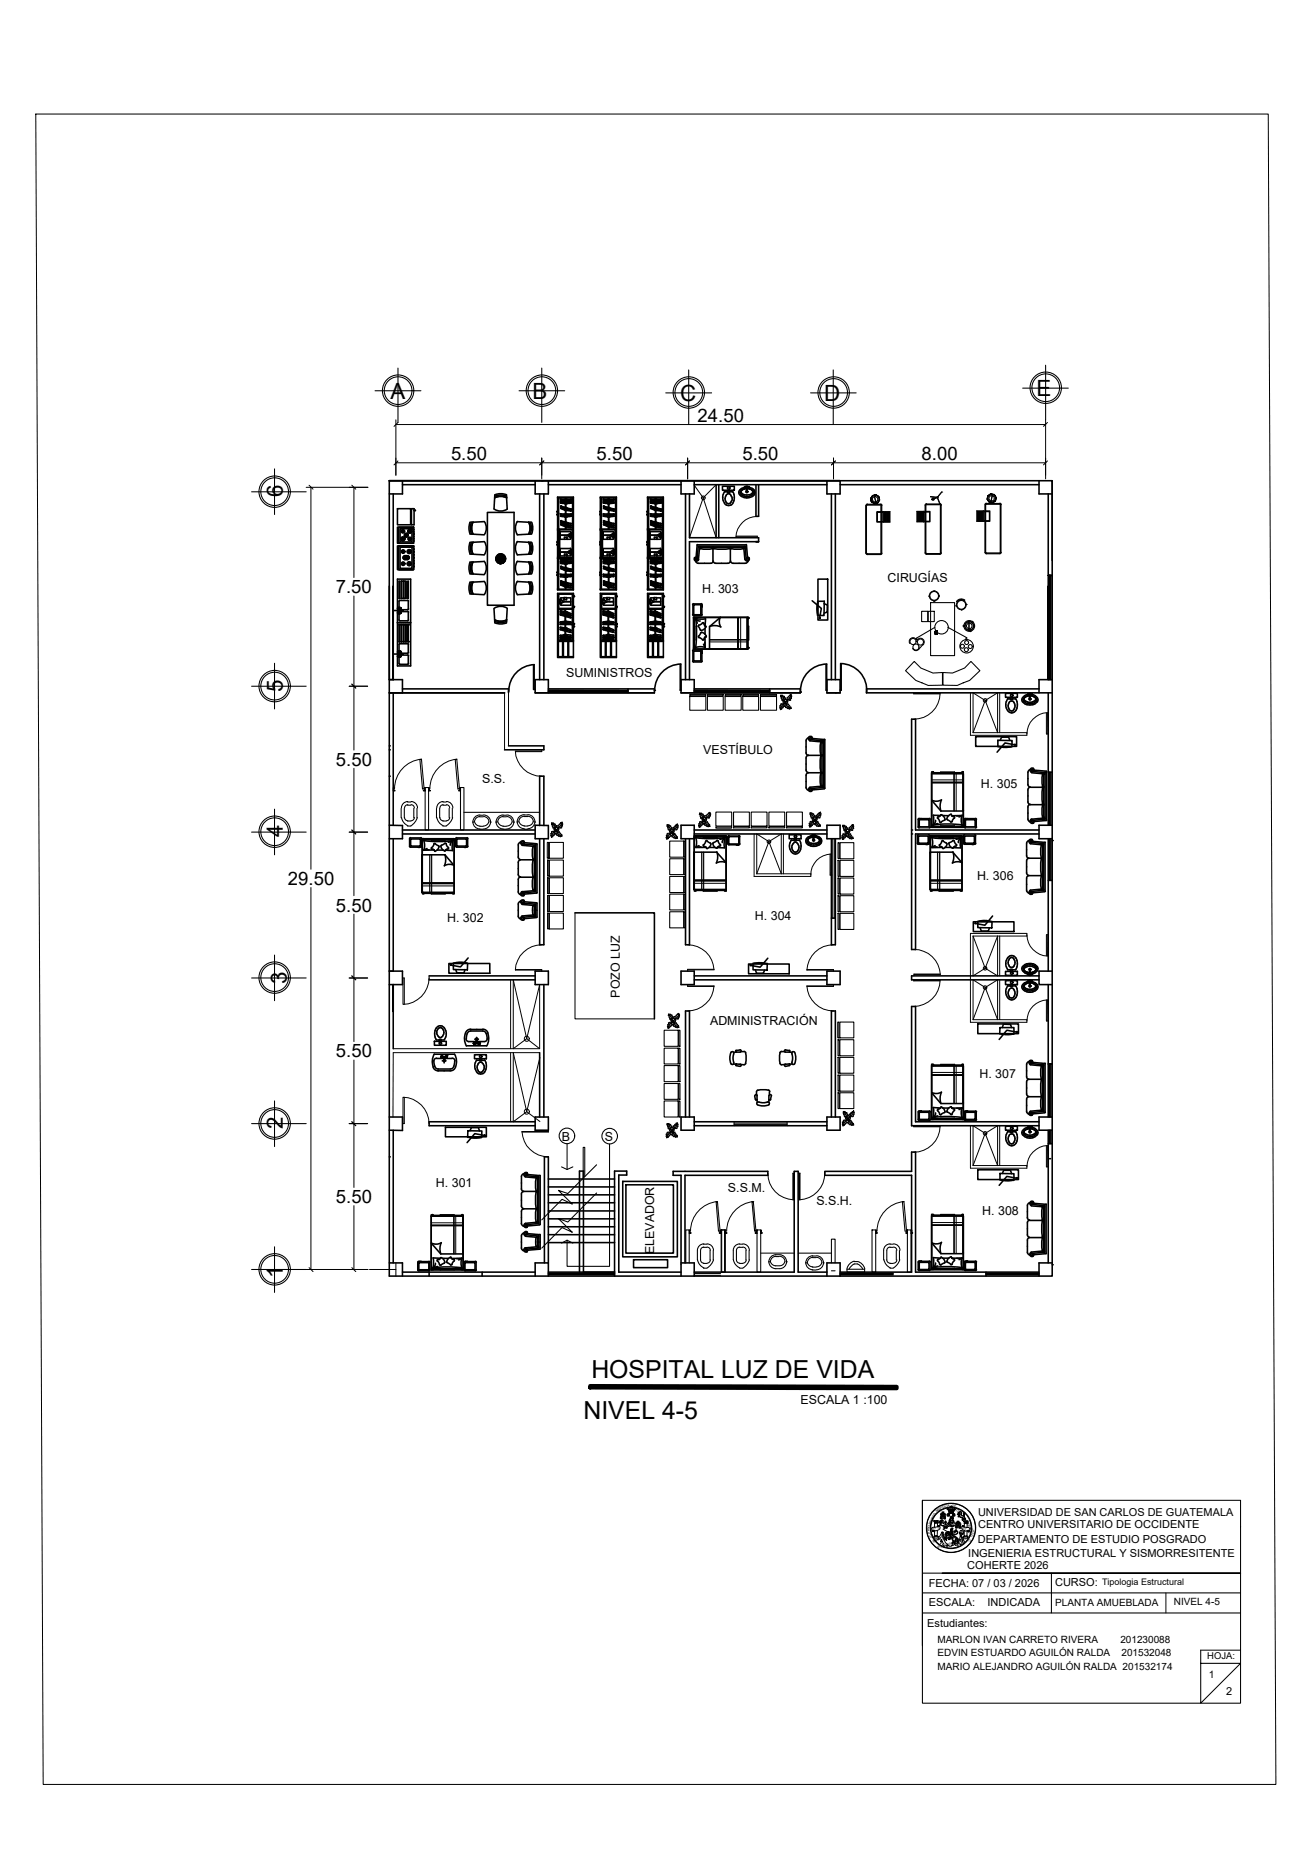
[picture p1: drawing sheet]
<svg xmlns="http://www.w3.org/2000/svg" width="210mm" height="297mm" viewBox="0 0 210 297" stroke-linecap="round" stroke-linejoin="round" font-family="sans-serif">
<defs><g id="words">
<g font-size="4">
<text x="94.9" y="221.2">HOSPITAL LUZ DE VIDA</text>
<text x="93.6" y="227.6">NIVEL 4-5</text>
</g>
<g font-size="3.6">
<text x="62.6" y="64.1">A</text>
<text x="85.5" y="64.1">B</text>
<text x="109.2" y="64.4">C</text>
<text x="132.3" y="64.4">D</text>
<text x="166.3" y="63.6">E</text>
<text x="45.4" y="79.8" transform="rotate(-90 45.4 79.8)">6</text>
<text x="45.4" y="111" transform="rotate(-90 45.4 111)">5</text>
<text x="45.4" y="134.3" transform="rotate(-90 45.4 134.3)">4</text>
<text x="46" y="157.9" transform="rotate(-90 46 157.9)">3</text>
<text x="45.4" y="181.2" transform="rotate(-90 45.4 181.2)">2</text>
<text x="45.4" y="205" transform="rotate(-90 45.4 205)">1</text>
</g>
<g font-size="3">
<text x="112" y="67.7">24.50</text>
<text x="72.4" y="73.8">5.50</text>
<text x="95.7" y="73.8">5.50</text>
<text x="119.2" y="73.8">5.50</text>
<text x="147.9" y="73.8">8.00</text>
<text x="53.9" y="95.2">7.50</text>
<text x="53.9" y="122.9">5.50</text>
<text x="46.2" y="142">29.50</text>
<text x="53.9" y="146.3">5.50</text>
<text x="53.9" y="169.7">5.50</text>
<text x="53.9" y="193.1">5.50</text>
</g>
<g font-size="2">
<text x="112.7" y="95.1">H. 303</text>
<text x="142.4" y="93.4">CIRUGÍAS</text>
<text x="90.9" y="108.6">SUMINISTROS</text>
<text x="77.4" y="125.7">S.S.</text>
<text x="112.8" y="121">VESTÍBULO</text>
<text x="157.4" y="126.4">H. 305</text>
<text x="156.8" y="141.2">H. 306</text>
<text x="71.7" y="148">H. 302</text>
<text x="121.1" y="147.6">H. 304</text>
<text x="99.5" y="160.1" transform="rotate(-90 99.5 160.1)">POZO LUZ</text>
<text x="113.9" y="164.4">ADMINISTRACIÓN</text>
<text x="157.2" y="173">H. 307</text>
<text x="90.2" y="183.1">B</text>
<text x="97.1" y="183.1">S</text>
<text x="70" y="190.5">H. 301</text>
<text x="116.8" y="191.3">S.S.M.</text>
<text x="131" y="193.3">S.S.H.</text>
<text x="157.6" y="195">H. 308</text>
<text x="105" y="201.3" transform="rotate(-90 105 201.3)">ELEVADOR</text>
<text x="128.5" y="225.2">ESCALA 1 :100</text>
</g>
<g font-size="1.8">
<text x="157" y="243.3">UNIVERSIDAD DE SAN CARLOS DE GUATEMALA</text>
<text x="157" y="245.3">CENTRO UNIVERSITARIO DE OCCIDENTE</text>
<text x="155.2" y="251.8">COHERTE 2026</text>
<text x="155.4" y="249.9">INGENIERIA ESTRUCTURAL Y SISMORRESITENTE</text>
<text x="156.9" y="247.6">DEPARTAMENTO DE ESTUDIO POSGRADO</text>
<text x="149" y="257.7">ESCALA:</text>
<text x="149" y="254.6">FECHA: 07 / 03 / 2026</text>
<text x="158.5" y="257.7">INDICADA</text>
<text x="169.3" y="254.5">CURSO:</text>
<text x="148.8" y="261.1">Estudiantes:</text>
<text x="196.8" y="272">2</text>
</g>
<g font-size="1.6">
<text x="169.3" y="257.7">PLANTA AMUEBLADA</text>
<text x="188.4" y="257.6">NIVEL 4-5</text>
<text x="150.4" y="263.6">MARLON IVAN CARRETO RIVERA</text>
<text x="179.8" y="263.6">201230088</text>
<text x="150.4" y="268">MARIO ALEJANDRO AGUILÓN RALDA 201532174</text>
<text x="150.4" y="265.7">EDVIN ESTUARDO AGUILÓN RALDA</text>
<text x="180" y="265.7">201532048</text>
<text x="194" y="269.3">1</text>
</g>
<text font-size="1.5" x="193.7" y="266.3">HOJA:</text>
<text font-size="1.4" x="176.9" y="254.4">Tipologia Estructural</text>
<g font-size=".6">
<text x="149.2" y="245.2" transform="rotate(-64 149.2 245.2)">ORBISCO</text>
<text x="150.3" y="242.7" transform="rotate(-33 150.3 242.7)">NSP</text>
<text x="151.2" y="242.1" transform="rotate(-13 151.2 242.1)">IGUA</text>
<text x="153" y="241.7" transform="rotate(53 153 241.7)">AROLINAACADEMIA</text>
<text x="156" y="246" transform="rotate(103 156 246)">C</text>
<text x="149.3" y="246.1" transform="rotate(-101 149.3 246.1)">ARS</text>
<text x="149.5" y="246.9" transform="rotate(-68 149.5 246.9)">ET</text>
<text x="150" y="247.6" transform="rotate(-66 150 247.6)">ÆC</text>
<text x="150.9" y="248.2" transform="rotate(-148 150.9 248.2)">R</text>
<text x="155.6" y="246.9" transform="rotate(122 155.6 246.9)">C</text>
<text x="156" y="246.2" transform="rotate(160 156 246.2)">OATEMALENSISINTE</text>
</g>
<g font-size=".5">
<text x="150.1" y="245.1" transform="rotate(167 150.1 245.1)">ULP</text>
<text x="150.6" y="245.4" transform="rotate(-16 150.6 245.4)">S</text>
<text x="152.8" y="241.8" transform="rotate(6 152.8 241.8)">C</text>
<text x="154.3" y="245.3" transform="rotate(28 154.3 245.3)">UL</text>
<text x="154.8" y="245.5" transform="rotate(16 154.8 245.5)">T</text>
<text x="155.3" y="245.5" transform="rotate(56 155.3 245.5)">AR</text>
</g>
</g></defs>
<!-- layer: 0 -->
<g fill="none" stroke="#000" stroke-width=".25">
<path d="M62.5 77.1h106.4v127.7h-34.1M62.5 77.1h72.3v2.2h-2.1v-2.2M62.5 77.1v127.7h72.3M63.1 79.3v29.8v-15M64.6 77.1v2.2h-2.1M64.6 77.8h21.3M85.9 77.1v2.2h2.1v-2.2M86.6 79.3v29.8M86.9 77.1h.1M87.3 79.3v29.8M88 77.8h21.3M109.3 77.1v2.2h2.1v-2.2"/>
<path d="M110 79.3v29.8M110.6 79.3v7h11.1v.6M111.4 77.8h21.3M114.9 77.8v8.5M115.3 77.8v8.5M121.3 77.8v5.1h.4v-5.1M133.4 79.3v29.8M134.1 79.3v29.8M134.8 77.8h31.9M166.7 77.1v2.2h2.2M168.2 79.3v29.8v-15M168.9 77.1v12.8"/>
<path d="M121.3 86.9h.4h-11.1v22.2M168.2 92.3h.7h-.7h.3v16.8M168.4 92.3v16.8M168.6 92.3v16.8M62.5 119.7h.1M62.5 111.2h18.5M62.5 109.1h2.1v2.1M63.1 111.2v21.2M64.6 110.5h17v.7M81.6 119.7h5.7v.6h-6.3M85.6 106.7v3.9h.3M85.7 106.7v3.9"/>
<path d="M85.7 106.7a4.3 4.3 0 0 0-4.1 4.2M88 110.5h17v.7h-19.1v-2.1h2.1v2.1M88 110.8h12.8M88 111h12.8M100.8 110.5v.7M105 110.8h.1M109.2 106.6v4.2h.1M109.2 106.6v4.2M109.3 106.6a4.3 4.3 0 0 0-4.2 4.2M111.4 110.5h17v.7h-19.1v-2.1h2.1v2.1M111.4 110.8l12.1 .1M111.4 111h12.1"/>
<path d="M111.4 110.8h12.1M123.5 110.5v.7M128.4 111.1h.1M132.6 106.6v4.2h.1M132.7 106.6v4.2M132.7 106.6a4.3 4.3 0 0 0-4.2 4.2M132.7 109.1h2.1v2.1h-2.1zM134.1 111.2h.1M134.9 110.8v-4.3a4.3 4.3 0 0 1 4.2 4.7M135 106.5v4.3h-.2M139.1 111.2h29.8M166.7 110.5h-27.6v.7"/>
<path d="M168.2 100.9h.1M168.2 111.2v21.2M168.9 109.1h-2.2v2.1M62.5 120.3h.1M62.5 124.6h.1M62.5 132.4l2.1 .1v2.1h-2.1M63.1 134.6v21.2M64.6 133.2h21.3M64.6 133.8h21.3M85.9 132.4l2.1 .1v2.1h-2.1zM86.6 132.5v-7.9h.7v7.9M86.6 134.6v17h.7v-17"/>
<path d="M109.3 132.4h2.1v2.2h-2.1zM110 134.6v17h.6v-17M111.4 133.2h21.3M111.4 133.8h21.3M132.7 132.4h2.1v2.2h-2.1zM133.4 134.6v17h.7v-17M146.3 133.2h.1M146.3 133.8h.1M166.7 133.2h-19.8v-17.8h-.6v37h.6v-18.6h19.8M168.2 134.6v21.2M168.2 123.9h.7M168.4 123.9v8.5"/>
<path d="M168.4 134.6v6.7M168.6 123.9v8.5M168.6 134.6v6.6M168.9 134.9h.1M168.9 132.4h-2.2v2.2h2.2M62.5 155.8h2.1v2.2h-2.1M68.9 156.6h17M68.9 157.2h17M85.9 155.8h2.1v2.2h-2.1zM87.3 158v21.3M92.3 146.5h12.7v17M109.3 155.8h2.1v2.2h-2.1z"/>
<path d="M111.4 156.6h21.3M111.4 157.2h21.3M132.7 155.8h2.1v2.2h-2.1zM133.4 147.3h.7M166.7 156.6h-20.4v.6h20.4M168.2 158v21.3M168.2 141.3h.7M168.9 155.8h-2.2v2.2h2.2M62.5 179.3h2.1v2.1h-2.1M63.1 162.3v-4.3v10.3M85.9 179.3h2.1v2.1h-2.1zM86.6 168.9v10.4"/>
<path d="M109.3 179.3h2.1v2.1h-2.1zM110 179.3v-17.1h.6v17.1M117.7 170.7l.4 .1M117.7 169.1v-.2l-.2-.1a1.7 1.7 0 0 0 0 2l.2-.1v-.2M117.7 169.1l-.1 .7 .1 .7M118.1 168.8l-.4 .1M118.1 171l.6 .1M118.1 170.7l.7 .1M118.2 170.7l-.1 .1v.2M118.7 168.5l-.6 .1M118.8 168.5l.1 .1-.1 .2h-.7v-.1v-.1M118.8 170.8l.1 .2-.1 .1"/>
<path d="M118.9 168.8h.5M118.9 170.8l.5 .1M119.4 168.7l.3 .2M119.6 168.9l.1 .9-.1 .8M119.7 170.6l-.3 .3M121.1 175.9l.1 .6h.2l.1-.1M121.4 175.2v.5M121.5 176.5v.4M121.5 175.8v.7M121.5 175.8l-.2-.1-.2 .1M121.6 174.9l-.2 .3M121.6 175l.9-.1 .8 .1"/>
<path d="M121.8 176.9l-.3 .1-.1 .1a1.9 1.9 0 0 0 2 .2M121.8 176.8l.7 .2 .6-.2M123.1 176.9l.3 .1v.3M123.3 174.9l.2 .3M123.4 175.8v.6l.1 .1h.2M123.4 176.5v.4M123.4 175.8l.2-.1 .2 .1M123.5 175.2v.5M123.8 175.9l-.2 .6M125.2 170.6l.2 .3M125.2 168.9l-.1 .9 .1 .8M125.4 168.8h.5"/>
<path d="M125.4 168.7l-.2 .2M125.9 170.8l-.5 .1M126.1 168.5l.6 .1M126.1 168.5l-.2 .1 .1 .2h.6l.2-.1-.1-.1M126.6 170.7l-.6 .1M126.7 170.7l.1 .1-.1 .2-.6 .1-.2-.1 .1-.2M126.7 168.8l.4 .1M127.1 170.7l-.4 .1M127.1 169.1l.1 .7-.1 .9 .1 .1 .3-.1M127.5 168.9l-.3-.1-.1 .3M127.5 168.9l.2 .7-.2 1.1M132.7 179.3h2.1v2.1h-2.1z"/>
<path d="M133.4 179.3v-17.1h.7v17.1M168.2 170.7h.7M168.4 170.7v8.6M168.6 170.7v8.6M168.9 179.3h-2.2v2.1h2.2M62.5 185.6h.1M63.1 181.4v21.3M85.9 180h-17v.7h17M88 189.2h10.6M88 190.5h10.6M88 191.7h10.6M88 193h10.6"/>
<path d="M88 194.3h10.6M88 195.6h10.6M88 196.9h10.6M88 198.1h10.6M88 199.4h10.6M99.9 189.6h8.8v12.1h-8.8zM100.4 190.1h7.7v11h-7.7zM111.4 180.7h21.3M111.4 180h21.3M166.7 180h-19.8v-18.5h-.6v19.2h20.4M168.2 181.4v21.3M168.2 183.5h.7"/>
<path d="M168.4 185.9h.1M168.4 181.4v2.1M168.6 181.4v2.1M62.5 202.7h2.1v2.1M64.6 204.1h21.3M68.9 204.1v.7M77.4 204.1v.7M87.4 202.7v-17.1h.6v19.2M88 202.7h-2.1v2.1M88 204.1h10.6M88 204.6h10.6M88 204.4h10.6"/>
<path d="M93 204.1v-16.2h.6v16.2M101.7 202.2h5.4v1.2h-5.4zM109.3 204.1h-10v-15.5h1.3v-.7h-2v16.9M109.3 202.7h2.1v2.1M109.9 202.7v-14.1h13.3v-.6h-15.2v.6h1.3v16.2M111.4 204.1h16.1v-16.1h.6v16.1h4.6M132.7 204.8v-2.1h2.1v2.1M134.8 204.1h11.5v-15.5h-13.9v-.6h13.9v-3.1h.6v19.2h19.8M134.8 204.6h8.5M134.8 204.4h8.5M158.2 204.6h8.5M158.2 204.4h8.5"/>
<path d="M158.2 204.1v.7M168.9 203h.1M168.9 202.7h-2.2v2.1"/>
</g>
<!-- layer: PDF_GRADAS Y ELEVADOR -->
<g fill="none" stroke="#000" stroke-width=".17">
<path d="M90.1 199.5l.9-.5 .9 .5M90.1 187.3l.9 .4 .9-.4M91 183.5v4.2M93.8 188.8v-4.7h-.2v5M95.7 191.4l-4.6 4.7-1.5-.5 2.2 2.2-1.6-.8-3.3 3.3M95.7 186.9l-4.6 4.6-1.5-.5 2.2 2.2-1.6-.7-3.3 3.3M97.8 183.6v19.6h-6.8v-4.2"/>
<circle cx="44.1" cy="78.9" r="2.22"/>
<circle cx="44.1" cy="78.9" r="2.52"/>
<circle cx="63.9" cy="62.7" r="2.22"/>
<circle cx="63.9" cy="62.7" r="2.52"/>
<circle cx="87" cy="62.7" r="2.22"/>
<circle cx="87" cy="62.7" r="2.52"/>
<circle cx="110.5" cy="63" r="2.22"/>
<circle cx="110.5" cy="63" r="2.52"/>
<circle cx="133.8" cy="63" r="2.22"/>
<circle cx="133.8" cy="63" r="2.52"/>
<circle cx="167.8" cy="62.2" r="2.22"/>
<circle cx="167.8" cy="62.2" r="2.52"/>
<circle cx="44.1" cy="110.1" r="2.22"/>
<circle cx="44.1" cy="110.1" r="2.52"/>
<circle cx="44.1" cy="133.5" r="2.22"/>
<circle cx="44.1" cy="133.5" r="2.52"/>
<circle cx="44.1" cy="156.9" r="2.22"/>
<circle cx="44.1" cy="156.9" r="2.52"/>
<circle cx="44.1" cy="180.3" r="2.22"/>
<circle cx="44.1" cy="180.3" r="2.52"/>
<circle cx="91" cy="182.3" r="1.25"/>
<circle cx="97.8" cy="182.3" r="1.25"/>
<circle cx="44.1" cy="203.7" r="2.22"/>
<circle cx="44.1" cy="203.7" r="2.52"/>
</g>
<!-- layer: PDF_MOBILIARIO -->
<g fill="none" stroke="#000" stroke-width=".17">
<path d="M110.7 111.8h2.6v2.2h-2.6zM110.7 111.4h2.6v.2h-2.6zM113.5 111.8h2.6v2.2h-2.6zM113.5 111.4h2.6v.2h-2.6zM116.4 111.8h2.5v2.2h-2.5zM116.4 111.4h2.5v.2h-2.5zM119.2 111.8h2.5v2.2h-2.5zM119.2 111.4h2.5v.2h-2.5zM122 111.8h2.6v2.2h-2.6zM122 111.4h2.6v.2h-2.6zM64.4 129.7v1.5M64.4 131.2a1.71 1.71 0 0 0 1.1 1.3"/>
<path d="M64.9 129.7v1.5M64.9 131.2l.1 .3 .5 .2M65.4 132.6h.5M65.4 128.7h.5M65.4 131.8h.5M65.4 129.2h.5M65.5 128.6a1.04 1.04 0 0 0-1.1 1.1M65.5 129.1l-.5 .3-.1 .3M66 128.6a1.04 1.04 0 0 1 1 1.1M66 129.1l.4 .3 .1 .3M66.4 129.7v1.5M66.5 131.2l-.3 .4-.2 .1"/>
<path d="M66.9 129.7v1.5M67 131.2a2.43 2.43 0 0 1-1.1 1.3M70 129.7v1.5M70.1 131.2a1.71 1.71 0 0 0 1 1.3M70.6 129.7v1.5M70.6 131.2l.1 .3 .4 .2M71.1 132.6h.5M71.1 128.7h.5M71.1 131.8h.5M71.1 129.2h.5M71.1 128.6a1.04 1.04 0 0 0-1 1.1M71.1 129.1l-.4 .3-.1 .3"/>
<path d="M71.6 128.6a1.04 1.04 0 0 1 1.1 1.1M71.6 129.1l.3 .1 .3 .5M72.1 129.7v1.5M72.2 131.2l-.3 .4-.3 .1M72.6 129.7v1.5M72.6 131.2a2.43 2.43 0 0 1-1 1.3M74.5 130.4h12.1M75.8 131.9h.1M76.2 131.9a.87 .87 0 0 0 .8 .7M77 133.1h.5M77 130.8h.5M77 132.6h.5"/>
<path d="M77 131.1h.5M77 131a.87 .87 0 0 0-.9 .9M77 130.8a1.12 1.12 0 0 0-1.1 1.1 1.12 1.12 0 0 0 1.1 1.1M77.6 131a.87 .87 0 0 1 .9 .9M77.6 130.8a1.12 1.12 0 0 1 1.1 1.1 1.12 1.12 0 0 1-1.1 1.1M78.4 131.9a.91 .91 0 0 1-.8 .7M78.7 131.9h.1M79.6 131.9h.1M79.9 131.9a.91 .91 0 0 0 .9 .7M80.7 133.1h.6M80.7 130.8h.6M80.7 132.6h.6"/>
<path d="M80.7 131.1h.6M80.7 131a.87 .87 0 0 0-.8 .9M80.7 130.8a1.12 1.12 0 0 0-1.1 1.1 1.12 1.12 0 0 0 1.1 1.1M81.3 131a.87 .87 0 0 1 .9 .9M81.3 130.8a1.12 1.12 0 0 1 1.2 1.1 1.12 1.12 0 0 1-1.2 1.1M82.2 131.9a.87 .87 0 0 1-.9 .7M82.4 131.9h.1M83 131.9h.1M83.3 131.9a.91 .91 0 0 0 .9 .6M84.1 132.6h.6M84.1 133.1h.6M84.1 130.8h.6"/>
<path d="M84.1 131h.6M84.1 131a.87 .87 0 0 0-.8 .9M84.1 130.7a1.12 1.12 0 0 0-1.1 1.2 1.12 1.12 0 0 0 1.1 1.1M84.7 131a.77 .77 0 0 1 .9 .8 .77 .77 0 0 1-.9 .7M84.7 130.7a1.12 1.12 0 0 1 1.1 1.2 1.12 1.12 0 0 1-1.1 1.1M85.8 131.9h.1M87.8 135.2h.2v2.5h-.2zM87.9 138h.2v2.6h-.2zM88.2 135.2h2.2v2.5h-2.2zM88.2 138h2.2v2.6h-2.2zM107.5 137.8h2.2v2.5h-2.2zM107.5 135h2.2v2.6h-2.2z"/>
<path d="M109.8 137.8h.2v2.5h-.2zM109.8 135h.2v2.6h-.2zM114.9 130.3h2.5v2.3h-2.5zM114.9 132.7h2.5v.2h-2.5zM117.7 130.3h2.6v2.3h-2.6zM117.7 132.6h2.6v.3h-2.6zM120.6 130.3h2.5v2.3h-2.5zM120.6 132.6h2.5v.3h-2.5zM123.4 130.3h2.5v2.3h-2.5zM123.4 132.6h2.5v.3h-2.5zM126.2 130.3h2.6v2.3h-2.6zM126.2 132.6h2.6v.3h-2.6z"/>
<path d="M134.5 135.2h.2v2.6h-.2zM134.5 138.1h.2v2.5h-.2zM134.8 135.2h2.2v2.6h-2.2zM134.8 138.1h2.2v2.5h-2.2zM87.9 140.9h.2v2.5h-.2zM87.9 143.7h.2v2.6h-.2zM87.9 146.5h.2v2.6h-.2zM88.2 140.9h2.2v2.5h-2.2zM88.2 143.7h2.2v2.6h-2.2zM88.2 146.5h2.2v2.6h-2.2zM107.5 146.3h2.2v2.6h-2.2zM107.5 143.5h2.2v2.5h-2.2z"/>
<path d="M107.5 140.6h2.2v2.6h-2.2zM109.8 146.3h.2v2.6h-.2zM109.8 143.5h.2v2.5h-.2zM109.8 140.6h.2v2.6h-.2zM134.5 140.9h.2v2.6h-.2zM134.5 143.7h.2v2.6h-.2zM134.5 146.6h.2v2.6h-.2zM134.8 140.9h2.2v2.6h-2.2zM134.8 143.7h2.2v2.6h-2.2zM134.8 146.6h2.2v2.6h-2.2zM106.6 176.7h2.2v2.6h-2.2zM106.6 173.9h2.2v2.5h-2.2z"/>
<path d="M106.6 171h2.2v2.6h-2.2zM106.6 168.2h2.2v2.5h-2.2zM106.6 165.3h2.2v2.6h-2.2zM108.9 176.7h.2v2.6h-.2zM108.9 173.9h.2v2.5h-.2zM108.9 171h.2v2.6h-.2zM108.9 168.2h.2v2.5h-.2zM108.9 165.3h.2v2.6h-.2zM134.4 164h.2v2.6h-.2zM134.5 166.8h.2v2.6h-.2zM134.5 169.7h.2v2.5h-.2zM134.5 172.5h.2v2.6h-.2z"/>
<path d="M134.5 175.4h.2v2.5h-.2zM134.8 164h2.2v2.6h-2.2zM134.8 166.8h2.2v2.6h-2.2zM134.8 169.7h2.2v2.5h-2.2zM134.8 172.5h2.2v2.6h-2.2zM134.8 175.4h2.2v2.5h-2.2zM112.9 199.7h.5M113 199.6a1.04 1.04 0 0 0-1.1 1.1M113.5 199.6a1.04 1.04 0 0 1 1 1.1M118.7 199.7h.5M118.7 199.6a1.04 1.04 0 0 0-1 1.1M119.2 199.6a1.04 1.04 0 0 1 1.1 1.1"/>
<path d="M142.8 199.7h.5M142.8 199.6a1.04 1.04 0 0 0-1 1.1M143.4 199.6a1.04 1.04 0 0 1 1 1.1M111.9 200.7v1.5M111.9 202.2a1.71 1.71 0 0 0 1 1.3M112.4 202.2l.1 .2 .5 .3M112.4 200.7v1.5M112.9 203.5h.5M112.9 202.7h.5M112.9 200.2h.5M113 200.1l-.5 .3-.1 .3M113.5 200.1l.2 .1 .3 .5"/>
<path d="M113.9 200.7v1.5M114 202.2l-.3 .4-.2 .1M114.5 200.7v1.5M114.5 202.2a2.43 2.43 0 0 1-1 1.3M117.7 200.7v1.5M117.7 202.2a1.71 1.71 0 0 0 1 1.3M118.2 202.2l.2 .4 .3 .1M118.2 200.7v1.5M118.7 203.5h.5M118.7 202.7h.5M118.7 200.2h.5M118.7 200.1l-.4 .3-.1 .3"/>
<path d="M119.2 200.1l.3 .1 .2 .5M119.7 200.7v1.5M119.7 202.2l-.2 .4-.3 .1M120.2 200.7v1.5M120.3 202.2a2.43 2.43 0 0 1-1.1 1.3M123.3 202.5h.1M124.5 201.6h.5M124.5 201.6a.77 .77 0 0 0-.9 .8 .77 .77 0 0 0 .9 .7h.5M125 201.4a1.19 1.19 0 0 0-1.4 .5 1.19 1.19 0 0 0 .2 1.5l.7 .2M125.1 201.6a.87 .87 0 0 1 .9 .9M125.1 201.4a1.12 1.12 0 0 1 1.1 1.1 1.12 1.12 0 0 1-1.1 1.1M125.9 202.5a.87 .87 0 0 1-.8 .6"/>
<path d="M126.2 202.5h.1M128.1 201.1h5.3M129.3 202.7h.1M129.6 202.6a.91 .91 0 0 0 .8 .7M130.4 203.8h.6M130.4 201.6h.6M130.4 203.3h.6M130.4 201.8h.6M130.4 201.8a.87 .87 0 0 0-.8 .8M130.4 201.5a1.12 1.12 0 0 0-1.1 1.1 1.12 1.12 0 0 0 1.1 1.2M131 201.8a.87 .87 0 0 1 .9 .8M131 201.5a1.12 1.12 0 0 1 1.2 1.1 1.12 1.12 0 0 1-1.2 1.2"/>
<path d="M131.9 202.6a.87 .87 0 0 1-.9 .7M132.1 202.7h.1M135.9 203.6v.5h2.9v-.5M135.9 203.7h2.9M137.1 202.8a1.28 1.28 0 0 1 1.4 .9M137.1 202.5h.5M137.1 202.4a1.63 1.63 0 0 0-1.2 1.1M137.1 202.8l-.5 .4-.3 .5M137.6 202.4a1.67 1.67 0 0 1 1.2 1.2M141.8 200.7v1.5M141.9 202.2a1.71 1.71 0 0 0 1 1.3M142.3 202.2l.1 .2 .4 .3"/>
<path d="M142.3 200.7v1.5M142.8 203.5h.5M142.8 202.7h.5M142.8 200.2h.5M142.8 200.1l-.4 .3-.1 .3M143.4 200.1l.3 .1 .2 .5M143.8 200.7v1.5M143.9 202.2l-.2 .4-.3 .1M144.3 200.7v1.5M144.4 202.2a2.43 2.43 0 0 1-1 1.3"/>
</g>
<!-- layer: PDF_MUROS2 -->
<path d="M68.2 126.4h.6v6.8h-.6zM73.9 126.4h.6v6.8h-.6zM115.7 197.4h.6v6.7h-.6zM115.8 197.4h.6v6.7h-.6zM121.5 197.4h.6v6.7h-.6zM139.9 197.4h.6v6.7h-.6zM145.6 197.4h.6v6.7h-.6zM110.1 202.7v-5.3h.5v5.3M133.4 202.7v-3.8h.6v3.8M133.4 203.9h.6" fill="none" stroke="#000" stroke-width=".17"/>
<!-- layer: PDF_VENTANAS -->
<g fill="none" stroke="#000" stroke-width=".17">
<path d="M63.1 126.4h.1v.4l.2 .1h-.3zM67.4 121.9l.2-.1 .5 4.8h-.3zM68.1 126.4h.1v.5h-.3l.2-.1zM68.8 126.4h.1v.4l.2 .1h-.3zM73.1 121.9l.2-.1 .4 4.8h-.2zM73.8 126.4h.1v.5h-.3l.2-.1zM110.6 197.4h.1v.4h.2v.1h-.3zM114.9 192.8h.2l.5 4.8h-.3zM115.6 197.4h.1v.5h-.3v-.1h.2zM116.3 197.4h.1v.4h.2v.1h-.3zM116.4 197.4h.1v.4h.2v.1h-.3zM120.7 192.8h.2l.4 4.8h-.2z"/>
<path d="M121.4 197.4h.1v.5h-.3v-.1h.2zM122.1 197.4h.1v.4h.1v.1h-.2zM140.5 197.4h.2v.4h.1v.1h-.3zM144.8 192.8h.3l.4 4.8h-.3zM145.5 197.4h.1v.5h-.2v-.1h.1zM146.2 197.4h.1v.4h.2v.1h-.3z"/>
</g>
<path d="M67.7 121.8a4.8 4.8 0 0 0-4.4 4.8M73.3 121.8a4.8 4.8 0 0 0-4.3 4.8M115.2 192.8a4.8 4.8 0 0 0-4.4 4.8M121 192.8a4.8 4.8 0 0 0-4.4 4.8M145.1 192.8a4.8 4.8 0 0 0-4.4 4.8" fill="none" stroke="#000" stroke-width=".16"/>
<!-- layer: 0 -->
<g fill="none" stroke="#000" stroke-width=".16">
<path d="M5.7 18.3h197.8l1.3 268.1h-197.9zM49.1 78.2h9.9M49.6 77.9l.6 .6M49.9 78.2v61.3M56.5 77.9l.6 .6M56.8 78.2v14.5M63.5 67.4v8.9M63.5 74.3h104.3M63.5 68.1h104.3M63.9 74l-.7 .6M63.9 67.8l-.7 .6M86.9 73.5v3.3"/>
<path d="M87.3 74l-.7 .6M110.3 73.5v3.3M110.6 74l-.6 .6M111.4 77.9l1.4 2 2.1 6.4M114.9 77.8l-2.1 2.1-2.2 6.4M133.8 73.5v3.3M134.1 74l-.7 .6M167.8 67.4v9.4M168.1 74l-.6 .6M168.1 67.8l-.6 .6M56.8 95.6v24.8M111.2 97v1.7"/>
<path d="M118.1 86h3.4v.3M121.5 82.9a3.5 3.5 0 0 0-3.4 3.3h3.4M56 110.1h3M56.5 109.8l.6 .6M81 111.2v9.1M81.6 111.2v8.5M111.2 104.5v1.6M146.6 111.3h4.3a4.2 4.2 0 0 1-4.3 4.1M146.6 111.2v.2h4.3M155.7 111.2v6.8h9.1v-.4h-8.6M156.2 111.2v6.4l1.9-5.2 2-1.2v6.4l-2-5.2zM160.4 111.2v6.4"/>
<path d="M164.8 117.8a3.5 3.5 0 0 1 3.3-3.4l-.1 3.4M167.9 114.4v3.4h.3M56 133.5h3M56.5 133.2l.6 .6M56.8 123.3v20.4M86.9 120.5h-4.2a4.2 4.2 0 0 0 4.2 4.1M86.9 120.3v.3h-4.2M117 134.1h1.6M121 133.8v6.8h9.1v-.4h-8.7M121.4 133.8v6.4l2-5.1 2-1.3v6.4l-2-5.1zM125.7 133.8v6.4M133.2 137v3.4h.3"/>
<path d="M133.6 134.6v12.7M133.9 134.6v12.7M147.3 134h1.7M147.5 132.9h1.6M154.8 134h1.6M154.9 132.9h1.6M49.9 142.4v61.3M56 156.9h3M56.5 156.6l.6 .6M56.8 146.7v20.4M64.6 156.9h.3v4.3M64.7 156.9v4.3a4.3 4.3 0 0 0 4.2-4.3"/>
<path d="M68.9 156.6v.6M81.9 157.2v11.1M82.7 155.6h4.2v.2M86.9 151.6a4.3 4.3 0 0 0-4.2 4.1h4.2M92.3 146.5v17h12.7M110.3 158.2h4.3a4.3 4.3 0 0 1-4.3 4M110.3 151.6a4.2 4.2 0 0 1 4.3 4h-4.3M110.3 158v.3h4.3M114.6 155.5h-4.3v.3M129.5 155.6h4.3v.2M130.1 140.4a3.3 3.3 0 0 1 3.3-3.4l-.1 3.4M133.8 158.2h-4.3a4.3 4.3 0 0 0 4.3 4"/>
<path d="M133.8 151.6a4.3 4.3 0 0 0-4.3 4.1h4.3M133.8 158v.3h-4.3M146.6 157.3h4.3a4.3 4.3 0 0 1-4.3 4.2M146.6 157.2v.2h4.3M146.7 152.4a4.2 4.2 0 0 1 4.2 4h-4.2M150.9 156.3h-4.2v.3M156.2 157.2v6.4l1.9-5.1 2-1.3v6.4l-2-5.1zM156.2 150.2v6.4l1.9-1.2 2-5.2v6.4l-2-1.2zM156.2 150.2h8.6v-.4h-9.1v14.3h9.1v-.5h-8.6M160.4 150.2v6.4M160.4 157.2v6.4M164.8 150a3.5 3.5 0 0 0 3.3 3.4l-.1-3.4"/>
<path d="M168.2 150h-.3v3.4M56.8 170.1v20.5M63.1 168.3h23.5v-10.3l-2.1 8.7-2.1 1.6v-11.1l2.1 9.5 2.1 1.6M64.9 176.1v4.2h-.3M81.9 168.9v11.1M86.6 168.9h-23.5v10.4M86.6 169.7l-2.1 8.7-2.1 1.6v-11.1l2.1 9.5 2.1 1.6M147.5 179.8h1.6M154.9 179.8h1.6M164.8 163.8a3.4 3.4 0 0 1 3.3-3.3l-.1 3.3M167.9 160.5v3.3h.3M56 180.3h3"/>
<path d="M56.5 180l.6 .7M56.8 193.5v10.2M64.7 180.3v-4.2a4.3 4.3 0 0 1 4.2 4.2M88 181.6h-4.2a4.3 4.3 0 0 0 4.2 4M88 181.4v.3h-4.2M117.8 180v.7M117.8 180.4h8.5M117.8 180.2h8.5M123.2 188.3a4.3 4.3 0 0 0 4.1 4.2v-4.2M126.3 180v.7M127.5 188.3h-.3v4.2M128.1 188.3h.3v4.2"/>
<path d="M128.3 188.3v4.2a4.3 4.3 0 0 0 4.1-4.2M146.6 180.7h4.3a4.2 4.2 0 0 1-4.3 4.2M146.6 180.7v.1h4.3M155.7 180.7v6.8h9.1v-.5h-8.6M156.2 180.7v6.3l1.9-5.1 2-1.2v6.3l-2-5.1zM160.4 180.7v6.3M164.8 187.3a3.5 3.5 0 0 1 3.3-3.5l-.1 3.5M167.9 183.9v3.4h.3M49.1 203.7h9.9M49.6 203.4l.6 .7M56.5 203.4l.6 .7M59.3 203.7h4.2"/>
<path d="M63.5 202.7v2.1M111.4 204.7h4.2M111.4 204.4h4.2M122.1 201.1h5.4M124.5 203.6h.6M187.1 255.6v3.2M192.7 264.8h6.4"/>
<circle cx="112.9" cy="79.9" r=".29"/>
<circle cx="158.1" cy="112.4" r=".29"/>
<circle cx="123.4" cy="135.1" r=".28"/>
<circle cx="158.1" cy="155.4" r=".29"/>
<circle cx="158.1" cy="158.5" r=".29"/>
<circle cx="84.5" cy="178.4" r=".42"/>
<circle cx="84.5" cy="166.7" r=".42"/>
<circle cx="158.1" cy="181.9" r=".29"/>
</g>
<!-- layer: PDF_2 -->
<g fill="none" stroke="#000" stroke-width=".17">
<path d="M125.2 113.3h.2M125.2 113.6h.1M125.3 111.6h.3v.1h.3l-.1 .2 .3 .1v.2l-.3 .2 .1 .2h.2l.3-.3-.1-.3 .6-.6v.3l-.4 .6M125.3 113l.3 .1M125.3 113.6l.1 .2M125.4 112h.3M125.5 111.7l-.2 .1M125.5 113.3l.1 .3M125.5 112.2l.3 .1M125.6 111.6l-.1 .1M125.7 113.1l.1 .3M125.7 112.4v.4l.1 .1"/>
<path d="M125.7 113l-.3 .3-.1 .6 .2-.1-.1-.2h.3v-.2l.2-.1-.1-.3 .3-.3v.4v.5h.2l.1 .1h.2v.1l.4-.1M125.8 112.3l-.1-.3-.4-.4v.2h.1l-.1 .3 .2 .1v.2h.3l.2 .3-.2 .3h-.5v.2l-.2 .1 .2 .6M125.8 111.8l-.1 .1M125.8 112.4v.3l.1 .2M125.9 113h.3M126 112.3l.3 .1M126 112l-.2 .2M126 112.2l.4 .2M126.2 113.2l-.1 .3M126.3 113.1h.2M126.3 112.5a.32 .32 0 0 1 0 .3 .32 .32 0 0 1-.4 .1M126.4 112.4v.2l-.2 .4"/>
<path d="M126.4 113.5v.2M126.4 112l.1 .2M126.6 111.8l.1 .2M126.6 112.2l.3 .1M126.6 113.7v.1M126.7 113.3l-.2 .1M126.8 111.6l.1 .1M126.8 112h.2M126.9 113.5l-.2 .1M126.9 111.4l.2 .3-.1 .4h-.1v.3l-.4-.1-.4 .4 .1 .3h.3l.3 .5h.1l.1 .2-.6-.3-.2-.3M126.9 111.8h.1M88.4 134h.1"/>
<path d="M88.4 133.8h.2M88.5 132.1h.3l.1 .1h.2v.2l.2 .1v.1l-.2 .3v.2h.2l.3-.3-.1-.3 .5-.3-.1-.2 .3-.1-.2 .6-.3 .3M88.5 132.3h.2M88.6 133.5l.2 .1M88.6 134.1l.1 .2M88.6 132.5h.3M88.7 133.8l.1 .2M88.8 132.7l.2 .1M88.8 132.1v.1M88.9 133.6l.1 .3M88.9 132.9v.2l.2 .3M89 133.5l-.3 .3-.2 .6 .2-.1v-.2h.2v-.1l.3-.2-.2-.3 .3-.3 .1 .4-.1 .4h.3v.2h.2l.1 .1 .3-.1"/>
<path d="M89 132.9v.2l.1 .3M89.1 132.9l-.1-.4-.5-.4 .2 .8h.4v.2l.2 .1-.3 .2h-.5v.3h-.1l.1 .7M89.1 132.3l-.1 .1M89.1 133.5h.3M89.2 132.8l.4 .1M89.3 132.5l-.2 .2M89.3 132.7l.3 .2M89.4 133.7v.3M89.5 133.6h.3M89.6 133a.32 .32 0 0 1-.1 .3 .32 .32 0 0 1-.3 .1M89.6 132.9v.4l-.1 .1M89.7 134l-.1 .2"/>
<path d="M89.7 132.5v.2M89.8 132.7l.3 .1M89.8 132.3l.1 .2M89.9 134.2v.1M89.9 133.8l-.2 .1M90 132.1l.1 .1M90.1 132.5h.1M90.1 134l-.2 .1M90.2 131.9l.1 .4h-.1l.1 .3h-.2l.1 .3a.73 .73 0 0 0-.9 .3l.1 .3 .4-.1 .2 .6h.2v.2l-.6-.3-.2-.3M90.2 132.3h.1M107 134.1h.2M107 132.3h.4v.2h.2v.2l.3 .1-.3 .4 .1 .2h.1l.4-.3-.2-.3 .3-.1v-.2h.2v-.2l.2-.1-.2 .6-.3 .3"/>
<path d="M107 134.3l-.1 .1M107.1 133.8l.3 .1M107.1 134.4l.1 .1M107.1 132.6h.2M107.2 132.8h.2M107.3 134.1l.1 .2M107.3 133l.3 .1M107.3 132.4v.1M107.5 133.9l.1 .3M107.5 133.2l-.1 .2 .2 .3M107.5 133.8l-.3 .3-.2 .6 .3-.1-.1-.2h.3v-.1l.2-.2-.1-.3 .2-.3 .1 .4v.4h.2v.2h.3v.1l.3-.1M107.6 133.2l-.1 .2 .2 .2"/>
<path d="M107.6 133.2l-.1-.4-.5-.5v.3h.2v.6h.4v.2h.2l-.2 .4-.4-.1-.2 .1 .1 .2h-.2l.1 .3-.1 .1 .1 .3M107.6 132.6l-.1 .1M107.7 133.7l.3 .1M107.7 133.1l.4 .1M107.8 133l.3 .2M107.8 132.8l-.2 .2M107.9 133.7h-.2M108 134l-.1 .3M108.1 133.9h.2M108.1 133.2l-.1 .5M108.1 133.2l.1 .2-.2 .3M108.2 132.8l.1 .2"/>
<path d="M108.2 134.3v.2M108.4 133l.2 .1M108.4 132.6v.2M108.4 134.5h.1M108.5 134.1l-.3 .1M108.5 132.3l.2 .2M108.6 132.8h.2M108.7 134.3l-.2 .1M108.7 132.2l.2 .4h-.2l.1 .3h-.1v.3a.7 .7 0 0 0-.8 .2l.1 .4 .3-.1 .2 .3v.3h.2v.2l-.5-.3-.2-.3M108.7 132.6h.1M112.2 132.2h.2M112.3 130.5h.3l.5 .4-.3 .4 .2 .2 .4-.3-.2-.3 .3-.1v-.1l.4-.3-.2 .6-.3 .2"/>
<path d="M112.3 132.4l-.2 .1M112.3 130.7h.2M112.3 131.9l.3 .1M112.3 132.5l.1 .2M112.5 132.2l.1 .2M112.5 131.2h.3M112.6 130.5v.1M112.6 130.9l-.2 .1M112.7 132l.1 .3M112.7 131.3l-.1 .2 .2 .3M112.7 131.9l-.3 .3-.2 .6 .3-.1-.1-.1 .5-.4-.1-.3 .2-.3 .1 .4v.4h.2l.1 .2h.2v.1l.3-.1M112.8 131.3l-.1 .2 .2 .2"/>
<path d="M112.8 131.2l-.3-.6-.2-.1-.1 .2h.2v.6h.4v.2h.2l-.2 .4h-.5v.2l-.2 .1 .1 .2-.1 .1 .1 .3M112.8 130.7l-.1 .1M112.9 131.2l.4 .1M113 131.1l.3 .2M113 130.9l-.2 .2M113.1 131.8h-.2l.3 .1M113.2 132.1l-.1 .3M113.3 131.3l-.1 .5M113.4 131.3v.2l-.2 .3M113.4 130.9l.1 .2M113.4 132.4v.2M113.5 132l-.2 .1"/>
<path d="M113.6 131.1l.2 .1M113.6 130.7l.1 .2M113.6 132.6h.1M113.7 132.2l-.3 .1M113.7 130.5l.2 .1M113.8 130.9h.1M113.9 132.4l-.2 .1M113.9 130.4l.2 .3h-.2l.1 .3h-.1v.2a.7 .7 0 0 0-.8 .3l.1 .5 .3-.2 .2 .3v.3l.2-.1v.3l-.5-.3-.2-.3M113.9 130.7h.1M129.9 132.4h.1M129.9 132.2h.2M130 130.4h.3v.2h.3l-.1 .2 .3 .1-.3 .4 .3 .2 .3-.3-.1-.3 .6-.6-.2 .6-.2 .3"/>
<path d="M130 131.9l.3 .1M130 132.5l.1 .1M130.1 130.9h.3M130.2 130.6l-.2 .1M130.2 132.2l.1 .2M130.2 131.1l.3 .1M130.3 130.5v.1M130.4 131.2l-.1 .2 .2 .4M130.4 131.9l-.4 .6-.1 .2h.3l-.1-.2h.3v-.2l.3-.1-.2-.3 .3-.3 .1 .3-.1 .5h.2v.2h.7M130.4 132l.1 .2M130.5 131.3v.2l.1 .2M130.5 131.2l-.3-.6-.2-.2-.1 .3h.2l-.1 .3h.2v.3h.3l.2 .3-.2 .2h-.5v.3h-.2l.1 .6"/>
<path d="M130.5 130.7l-.1 .1M130.6 131.8h.3M130.7 131.1l.3 .2M130.7 130.9l-.2 .2M130.7 131l.4 .2M130.9 131.8h-.3M130.9 132v.3M131 132h.3M131.1 131.3l-.2 .4M131.1 131.3v.2l-.2 .3M131.1 132.3v.3M131.1 130.8l.1 .3"/>
<path d="M131.3 130.7l.1 .2M131.3 131.1l.3 .1M131.3 132.5v.1M131.4 132.1l-.2 .1M131.5 130.4l.1 .2M131.5 130.9h.2M131.6 132.4l-.2 .1M131.6 130.3l.2 .3-.1 .3-.1 .1v.2l-.1 .1a.51 .51 0 0 0-.7 .2l.1 .4 .4-.1v.3l.2 .2h.1l.1 .3-.6-.3-.2-.3M131.6 130.7h.1M135.1 134.4h.1M135.2 134.2h.1M135.2 132.4h.3l.1 .2h.2v.2l.2 .1-.2 .4 .2 .1 .4-.2-.2-.3 .3-.3h.2v-.2l.2-.1-.2 .6-.3 .3"/>
<path d="M135.3 133.9l.2 .1M135.3 134.5l.1 .1M135.4 132.9h.2M135.4 132.6h-.2M135.5 134.2l.1 .2M135.5 133.1l.2 .1M135.5 132.5v.1M135.6 133.2v.2l.2 .4M135.7 133.9l-.5 .8h.2v-.2h.2l.1-.2 .2-.1-.2-.3 .3-.3 .1 .3-.1 .5h.3v.2l.6-.1M135.7 134v.3M135.8 133.2l-.1 .3 .1 .2M135.8 133.2l-.3-.6-.3-.2v.3h.2v.6h.4l.2 .3-.3 .2h-.5l.1 .2-.2 .1 .1 .6"/>
<path d="M135.8 132.6l-.1 .2M135.8 133.8h.3M135.9 133.1l.4 .2M136 132.9l-.2 .2M136 133l.3 .2M136.1 133.8h-.2M136.2 134l-.1 .3M136.3 134h.2M136.3 133.3l-.1 .4M136.3 133.2l.1 .2-.2 .4M136.4 134.4l-.1 .1M136.4 132.8v.3"/>
<path d="M136.5 132.6l.1 .3M136.6 133.1l.2 .1M136.6 134.5v.1M136.6 134.1l-.2 .2M136.7 132.4l.1 .2M136.8 132.9h.1M136.8 134.4l-.1 .1M136.9 132.3l.1 .6-.2 .1v.2h-.4l-.4 .3 .2 .4 .3-.1 .2 .6 .2-.1v.2l-.5-.2-.2-.3M136.9 132.6h.1M107.2 164.4l.2 .1M107.3 162.7l.6 .2v.2l.2 .1-.2 .3v.2l.2 .1 .3-.3-.2-.4 .3-.1v-.1l.2-.1v-.1l.2-.1-.2 .6-.3 .3M107.3 164.7h-.2"/>
<path d="M107.3 162.9h.2M107.3 164.2h.3M107.3 164.8l.1 .1M107.5 164.5l.1 .2M107.5 163.4l.3 .1M107.6 162.8v.1M107.6 163.2h-.2M107.7 164.3l.1 .2M107.7 163.5l-.1 .2 .2 .4M107.7 164.2l-.3 .2-.2 .6 .3-.1-.1-.1 .3-.1v-.1l.2-.1-.1-.3 .3-.4v.4v.5h.2l.1 .2 .2-.1 .1 .1h.3M107.8 163.6l-.1 .2 .2 .2M107.8 163.5l-.3-.6-.2-.2-.1 .3h.2l.1 .6h.3l.1 .2h.1l-.2 .3h-.4h-.1v.3h-.2l.1 .2-.1 .1 .1 .3"/>
<path d="M107.8 162.9l-.1 .2M107.9 164.1h.3M108 163.4l.3 .2M108 163.2l-.2 .2M108 163.3l.4 .2M108.2 164.1h-.3M108.2 164.3l-.1 .3M108.3 163.6l-.1 .4M108.4 163.6v.2l-.2 .3M108.4 164.6v.2M108.4 163.1l.1 .2M108.5 164.3h-.2"/>
<path d="M108.6 163.4l.2 .1M108.6 163l.1 .1M108.7 164.8v.1M108.7 164.4l-.3 .1M108.8 163.2h.2M108.8 162.7l.1 .2M108.9 164.6l-.2 .1M108.9 162.6l.2 .3-.1 .1v.2l-.1 .1v.2a.73 .73 0 0 0-.8 .3l.1 .4 .3-.1 .3 .5h.1l.1 .3-.6-.3-.2-.4M108.9 162.9h.1M135.3 178.4h.3l.1 .1h.2v.2l.2 .1v.2l-.2 .2 .2 .2 .4-.3-.2-.3 .2-.1 .1-.2h.2v-.1h.1l.1-.2-.1 .3-.4 .6M135.3 178.6h.2M135.4 179.8l.2 .1"/>
<path d="M135.5 178.8h.2M135.5 179.1h.3M135.6 178.4v.1M135.7 179.9l.1 .3M135.7 179.2v.2l.1 .3M135.7 179.8l-.2 .3-.2 .6 .2-.1v-.2h.2v-.1l.3-.2-.2-.3 .3-.3a.76 .76 0 0 1 0 .9h.2l.1 .1h.2l.1 .1 .3-.1M135.8 179.2l-.1-.4-.4-.4v.2h.2l-.1 .3 .1 .1v.2h.3l.2 .3-.2 .3-.3-.1-.2 .1 .1 .2-.2 .1 .1 .6M135.8 178.6l-.1 .1M135.8 179.2v.3l.1 .2M135.9 179.8h.3M136 179.1l.3 .1M136 178.8l-.1 .2"/>
<path d="M136.1 179l.3 .2M136.2 179.7h-.3M136.2 180v.3M136.3 179.9h.3M136.4 179.3l-.1 .4M136.4 179.2l.1 .2-.2 .4M136.5 178.8v.2M136.6 178.6l.1 .2M136.6 179l.3 .1M136.8 178.4l.1 .1M136.8 178.8h.2M137 178.2l.1 .4-.2 .6a.78 .78 0 0 0-.8 .3h.1v.3h.4l.2 .5h.2v.2l-.5-.3-.3-.3"/>
<path d="M137 178.6h.1M107 182h.1M107 182.3h-.1M107 180.3l.6 .1v.3h.3l-.3 .4 .2 .2 .4-.3-.2-.3 .2-.1 .1-.2h.2v-.2h.2l-.2 .6-.3 .2M107 180.5h.3M107.1 181.8h.3M107.1 182.3l.1 .2M107.3 182l.1 .3M107.3 180.9l.2 .1M107.3 180.4h.1M107.4 180.7l-.2 .1M107.5 181.8v.3"/>
<path d="M107.5 181.1l-.1 .2 .2 .3M107.5 181.8l-.3 .2-.2 .6 .3-.1-.1-.1 .5-.4-.1-.2 .2-.4 .1 .4v.5h.2v.1h.3v.1l.3-.1M107.6 181.1l-.1 .3 .2 .2M107.6 181.1l-.3-.7-.3-.1v.2l.2 .1v.6h.4l.2 .3-.3 .2h-.5l.1 .2-.2 .1 .1 .6M107.6 180.5l-.1 .2M107.7 181.7h.3M107.7 181l.4 .1M107.8 180.7l-.2 .2M107.8 180.9l.3 .2M107.9 181.6h-.2M108 181.9l-.1 .3M108.1 181.2l-.1 .4"/>
<path d="M108.1 181.1l.1 .2-.2 .4M108.2 180.7v.2M108.2 182.2l-.1 .2M108.3 181.8l-.2 .1M108.4 180.9l.2 .1M108.4 180.5v.2M108.4 182.4v.1M108.4 182l-.2 .1M108.5 180.3l.1 .1M108.6 180.7h.1M108.7 182.3h-.2M108.7 180.2l.1 .6-.1 .1v.2a.7 .7 0 0 0-.8 .3l.1 .4 .3-.1 .2 .5h.2v.2l-.5-.3-.2-.3"/>
<path d="M108.7 180.5h.1M135.2 180.1h.2M135.3 180.4h-.1M135.4 180.4l.1 .2M135.5 180.1l.2 .3M136.5 180.3l-.1 .2M136.7 180.5v.1M136.7 180.1l-.2 .1M136.9 180.3l-.1 .1"/>
</g>
<g fill="none" stroke="#000" stroke-width=".25">
<path d="M115.9 78h1.9v.7h-1.9zM116.3 78.9h.4M116.3 78.9a1.55 1.55 0 0 0 0 1.8M116.3 78.9h.1M116.4 79.7v.7M116.5 79.5l-.1 .2M116.7 79.3l-.2 .2M116.7 79.3h.4M116.7 78.7h.4v.3h-.4zM117.1 78.9h.4M117.1 79.3l.2 .2M117.3 79.5l.1 .2"/>
<path d="M117.5 79.7v.7M117.6 78.9l.2 .4M117.8 79.3v1M116.3 80.8l.3 .3M116.4 80.4l.1 .2M116.5 80.6l.2 .2M116.6 81l.3 .1 .4-.1M116.7 80.8h.4M117.3 80.6l-.2 .2M117.4 80.4l-.1 .2M117.6 80.8l-.3 .3M117.8 80.3l-.2 .4"/>
<path d="M161.4 111.3h1.9v.6h-1.9zM161.5 112.6v1M161.5 113.6l.2 .4M161.7 114a.77 .77 0 0 0 1.3 0M161.7 112.2l-.2 .4M161.7 112.1l.4 .1M161.9 113.8l.2 .2M162 112.7a.91 .91 0 0 0 0 1.1M162.1 111.9h.4v.3h-.4zM162.1 112.5l-.2 .2M162.1 114h.5M162.1 112.6l.4-.1 .2 .2"/>
<path d="M162.5 112.2h.5M162.7 112.7l.1 .3M162.7 113.8l-.2 .2M162.8 113.6l-.1 .2M162.8 113v.6M163 112.1v.1M163 112.2l.3 .9-.1 .5-.2 .4M126.6 134h2v.6h-2zM126.8 136.3l.2 .4M127 136.7a.77 .77 0 0 0 1.3 0M127 134.8h.5M127 134.8a1.55 1.55 0 0 0-.2 1.5"/>
<path d="M127 134.8h.1M127.1 135.6v.7M127.1 136.3l.4 .4M127.4 136.7h.4M127.4 135.2h.4M127.5 134.6h.3v.3h-.3zM127.5 135.2l-.4 .5M127.8 134.8h.5M127.8 135.2l.3 .5M128.1 136.3l-.3 .4M128.2 135.6v.7M128.3 134.8l.2 .4"/>
<path d="M128.5 135.2v1.1M128.5 136.3l-.2 .4M161.4 157.4h1.9v.6h-1.9zM161.4 155.9h1.9v.6h-1.9zM161.5 158.7v1M161.5 154.1v1M161.5 159.7l.2 .4M161.5 155.1l.2 .4M161.7 155.6h.1M161.7 153.7a.77 .77 0 0 1 1.3 0M161.7 158.2h.4M161.7 155.6h.4"/>
<path d="M161.7 158.3l-.2 .4M161.7 153.7l-.2 .4M161.7 158.2v.1M161.9 159.7l.1 .2M161.9 159.9l.2 .2M161.9 155l.2 .2M162 158.8l-.2 .4v.5M162 153.9a.91 .91 0 0 0 0 1.1M162.1 158h.4v.3h-.4zM162.1 155.5h.4v.4h-.4zM162.1 158.6l-.2 .2M162.1 153.7l-.2 .2"/>
<path d="M162.1 158.6h.5M162.1 153.7h.5M162.1 155.2h.5M162.5 158.2h.5M162.5 155.6h.5M162.5 158.6l.2 .2M162.5 153.7l.2 .2M162.7 158.8l.1 .3M162.7 153.9l.1 .3M162.7 159.9l-.2 .2h-.4M162.7 155l-.2 .2M162.8 159.7l-.1 .2"/>
<path d="M162.8 154.8l-.1 .2M162.8 159.1v.6M162.8 154.1v.7M163 158.2v.1M163 158.3l.3 .9-.1 .5-.2 .4M163 153.7l.2 .4 .1 .5-.3 .9M163 155.6h.1M69.7 167.1h1.9v.6h-1.9zM70 165a.77 .77 0 0 1 1.3 0M70 166.9h.5M70 165l-.2 .4v.5l.2 .9M70.1 165.4v.6"/>
<path d="M70.2 166l.3 .4M70.5 165h.4M70.5 166.5h.4M70.5 166.8h.3v.3h-.3zM70.5 164.9l-.3 .5M70.8 166.9h.5M70.9 164.9a.9 .9 0 0 1 0 1.5M71.3 165a1.56 1.56 0 0 1 0 1.8M76.1 169.3h1.9v.6h-1.9zM76.5 172l.3 .3M76.5 170.2h.4M76.5 170.1a1.55 1.55 0 0 0 0 1.9"/>
<path d="M76.5 170.1v.1M76.7 171.8l.2 .2M76.8 170.7a.91 .91 0 0 0 0 1.1M76.8 172.3l.3 .1 .4-.1M76.9 170.5l-.2 .2M76.9 172h.4M76.9 170.5h.4M76.9 169.9h.4v.3h-.4zM77.3 170.2h.5M77.3 170.5l.3 .5M77.6 171.6l-.3 .4M77.7 171v.6"/>
<path d="M77.8 170.1l.2 1v.5l-.2 .4M77.8 172l-.3 .3M161.7 160.1a.77 .77 0 0 0 1.3 0M161.4 180.7h1.9v.7h-1.9zM161.5 182.1v1M161.5 183.1l.2 .4M161.7 183.5a.77 .77 0 0 0 1.3 0M161.7 181.7l-.2 .4M161.7 181.6h.4M161.9 183.3l.2 .2M162 182.2a.91 .91 0 0 0 0 1.1M162.1 181.4h.4v.3h-.4z"/>
<path d="M162.1 182l-.2 .2M162.1 183.5h.5M162.1 182h.4l.2 .2M162.5 181.6h.5M162.7 182.2l.1 .2M162.7 183.3l-.2 .2M162.8 183.1l-.1 .2M162.8 182.4v.7M163 181.6h.1M163 181.7l.3 .9-.1 .5-.2 .4"/>
<circle cx="116.9" cy="78.3" r=".19"/>
<circle cx="162.4" cy="111.6" r=".19"/>
<circle cx="127.6" cy="134.2" r=".19"/>
<circle cx="162.4" cy="157.6" r=".19"/>
<circle cx="162.4" cy="156.2" r=".19"/>
<circle cx="70.7" cy="167.4" r=".19"/>
<circle cx="77.1" cy="169.5" r=".19"/>
<circle cx="162.4" cy="181.1" r=".19"/>
</g>
<!-- layer: FUR -->
<g fill="none" stroke="#000" stroke-width=".25">
<path d="M79.4 79.9a2.1 2.1 0 0 1 1.9 0M79.4 79.4l-.1 2.3M79.4 79.6a2.31 2.31 0 0 1 1.9 0M79.4 79.4l.8-.2 1.1 .2M81.3 79.4l.1 2.3a1.88 1.88 0 0 1-2.1 0M118.7 78.7l-.1 .3 .1 .4M118.7 79.4l.3 .3M118.8 78.8v.5M118.9 79.3l.5 .3M118.9 78.8v.3M119 79.1l.2 .2M119 79.7l.4 .1"/>
<path d="M119.1 78.6l-.2 .2M119.2 79.3l.3 .1M119.2 78.6l-.2 .2M119.4 79.8h.9M119.4 78.2l-.7 .5M119.4 79.6h.9M119.5 79.4h.8M119.5 78.4l-.3 .2M119.5 78.2h-.1M119.7 78.1h.3M119.8 78.1v.1M119.8 78.1h.1v.6h-.1z"/>
<path d="M119.8 78.4l-.7 .2M119.8 78.4l-.3 .1M119.9 78.1v.1M119.9 78.4l.4 .1M119.9 78.4l.7 .2M120.2 78.2h.1M120.3 78.5l.3 .1M120.4 78.2a.76 .76 0 0 1 .7 .6 .76 .76 0 0 1-.4 .9M120.6 78.6l.2 .3v.2M120.6 79.3l-.3 .1M120.6 78.6a.56 .56 0 0 1 .3 .6 .56 .56 0 0 1-.6 .4M120.7 79.7l-.3 .1"/>
<path d="M120.8 79.1l-.2 .2M63.2 98h1.5M63.8 87.6h2.6h-2.4v3.8h2.4v-3.8v3.8h-2.6zM63.8 84.6h2.6v2.6h-2.6zM63.8 81.6h2.1v2.6h-2.1zM63.8 97.6l.1 .1M63.8 92.9h2.1v14h-2.1zM63.8 99.9h2.1M63.8 98.4h.1M63.8 97.6h.1M63.9 98.4h.1M63.9 97.6h.1"/>
<path d="M63.9 98.3l-.1 .1M63.9 98.3v.1M63.9 97.7h.1M64 98.4v.1M64 98.3h.1M64 97.5h.1M64 97.7h.1M64 98.1h.1M64 97.7v.6M64 84.6h2.4v2.6h-2.4zM64 98.5h.1M64 98.2v.1"/>
<path d="M64 98.4h.1M64 97.6h.1M64 98.5v1l.2 .1M64.1 97.8h.1M64.1 98.4v.1M64.1 97.5h.1M64.1 97.6h.1M64.1 97.7h.1M64.1 97.7v.2h.4M64.1 93.3v2.7M64.1 97.9v.1M64.1 98.4h.1"/>
<path d="M64.1 98.3l.2 .1M64.1 97.6h.3M64.2 96.4h1.2M64.2 98.1h1.2M64.2 96.3l-.2 .2v1M64.2 98.1l-.1 .1M64.2 87.8h1.9v3.4h-1.9zM64.2 84.9h1.9v2.1h-1.9zM64.2 97.5v.3M64.2 98.2v.2M64.4 96h.1M64.4 93.3h.1"/>
<path d="M64.4 86.5h.5M64.4 93.3v2.7M64.4 85.3h.4M64.4 86.3l.4 .4M64.5 98.1h-.4v.2M64.5 98h.1M64.5 96h.1M64.5 93.3h.1M64.5 85.1l.3 .3M64.5 93.3v2.7M64.5 90.5h.4M64.5 88.5h.4"/>
<path d="M64.5 88.4l.3 .3M64.5 90.4l.3 .2M64.6 85.1v.3M64.6 86.2v.6M64.7 88.3v.4M64.7 90.3v.4M64.7 89.5h.9h-.5M64.8 96h.1M64.8 93.3h.1M64.8 85.1l-.3 .3M64.8 93.3v2.7M64.8 88.4l-.3 .3"/>
<path d="M64.8 90.4l-.3 .2M64.8 86.3l-.4 .4M64.9 85.9h.5M65 89.2h.4a.32 .32 0 0 1 .3 .3 .32 .32 0 0 1-.3 .3h-.4M65 89.3h.3v.5h-.3zM65 89.2a.32 .32 0 0 0-.3 .3 .32 .32 0 0 0 .3 .3M65 89.2a.28 .28 0 0 0-.3 .3 .28 .28 0 0 0 .3 .3M65 85.7l.3 .4M65.1 89.3v.5M65.1 93.3v2.7M65.2 85.7v.5M65.2 93.3v2.7"/>
<path d="M65.2 89.3v.5M65.3 85.7l-.3 .4M65.4 89.2a.28 .28 0 0 1 .2 .3 .28 .28 0 0 1-.2 .3M65.4 90.5h.5M65.4 88.5h.5M65.4 96.3l.2 .2M65.4 98.1l.2 .1M65.4 93.3v2.7M65.5 93.3v2.7M65.5 88.3l.3 .4M65.5 90.3l.3 .3M65.5 85.3h.5"/>
<path d="M65.5 96.5v1.2M65.5 98.3v1.2M65.6 97.7l-.2 .1h-1.2M65.6 99.5l-.2 .1h-1.2M65.6 86.5h.3M65.6 85.1l.3 .3M65.6 86.4l.3 .3M65.6 88.3v.5M65.6 90.2v.5M65.7 85v.5M65.7 86.3v.4M65.8 88.3l-.3 .4"/>
<path d="M65.8 90.3l-.3 .3M65.9 86.4l-.3 .3M65.9 85.1l-.3 .3M65.9 81.8h.1M65.9 84.1h.1M66 81.6h.4v2.6h-.4zM66.4 88.1v.1M66.4 88.5v.2M66.4 89v.1M66.4 89.9v.1M66.4 90.8v.1M66.4 84.9v.2"/>
<path d="M66.4 85.3v.1M66.4 86v.1M66.4 86.4v.1M66.4 86.7v.1M66.4 90.4v.1M66.4 85.7v.1M66.4 89.4v.1M66.4 81.8h.3v.2h-.3M75.4 95.3l2.3 .1M75.4 93.4l-.1 .8 .1 1.1M75.4 90.2l-.1 .7 .1 1.2 2.3 .1M75.4 87l-.1 .8 .1 1.1 2.3 .1"/>
<path d="M75.4 83.8l-.1 .8 .1 1.1 2.3 .1M75.7 93.4a2.31 2.31 0 0 0 0 1.9M75.7 90.2a2.31 2.31 0 0 0 0 1.9M75.7 87a2.31 2.31 0 0 0 0 1.9M75.7 83.8a2.31 2.31 0 0 0 0 1.9M75.9 93.4a2.1 2.1 0 0 0 0 1.9M75.9 90.2a2.1 2.1 0 0 0 0 1.9M75.9 87a2.1 2.1 0 0 0 0 1.9M75.9 83.8a2.1 2.1 0 0 0 0 1.9M77.7 93.3l-2.3 .1M77.7 90.1l-2.3 .1M77.7 86.9l-2.3 .2"/>
<path d="M77.7 83.7l-2.3 .1M77.7 93.3a1.88 1.88 0 0 1 0 2.1M77.7 90.1a1.88 1.88 0 0 1 0 2.1M77.7 86.9a1.88 1.88 0 0 1 0 2.1M77.7 83.7a1.88 1.88 0 0 1 0 2.1M78.2 82.2h4.3v14.9h-4.3zM79.3 97.7l.1 2.2M79.3 97.6a1.88 1.88 0 0 1 2.1 0M79.4 99.5a2.1 2.1 0 0 0 1.9 0M79.4 99.7a2.31 2.31 0 0 0 1.9 0M79.6 89.8l.7-.1-.7 .1M79.6 89.7h.7l-.7 .1 .7-.1-.6 .4"/>
<path d="M79.6 89.9l.7-.2-.6 .3M79.6 89.5l.7 .2-.7-.1 .7 .1-.7-.2M79.7 90.1l.6-.4-.5 .5M79.7 89.3l.6 .4-.7-.2M79.7 90.1l.6-.4-.4 .6 .4-.6-.3 .7M79.9 89.1l.4 .6-.5-.6M79.9 89l.4 .7-.6-.4M80 89l.3 .7-.3-.7 .3 .7v.8M80.2 90.4l.1-.7-.2 .7 .2-.7-.1 .7M80.2 88.9l.1 .8 .5-.7M80.2 88.9l.1 .8v-.8v.8l.7 .4M80.3 90.4v-.7l.1 .7"/>
<path d="M80.4 89.7l.7 .2M80.4 88.9l-.1 .8 .2-.8M80.5 90.4l-.2-.7 .2 .7M80.6 89l-.3 .7 .5-.7M80.8 90.4l-.5-.7 .4 .7M80.8 89.1l-.5 .6 .1 .7M80.9 90.2l-.6-.5 .5 .6M80.9 89.2l-.6 .5h.7M81 89.3l-.7 .4 .8-.3M81.1 90l-.8-.3 .7 .4M81.1 89.4l-.8 .3M81.1 89.5l-.8 .2 .8-.1"/>
<path d="M81.1 89.7h-.8l.8 .1M81.4 97.7l-.1 2.3-.8 .1-1.1-.1M83 83.7l2.3 .1M83 86.9l2.3 .2M83 90.1l2.3 .1M83 93.3l2.3 .1M83 83.7a1.88 1.88 0 0 0 0 2.1M83 86.9a1.88 1.88 0 0 0 0 2.1M83 90.1a1.88 1.88 0 0 0 0 2.1M83 93.3a1.88 1.88 0 0 0 0 2.1M84.8 83.8a2.1 2.1 0 0 1 0 1.9M84.8 87a2.1 2.1 0 0 1 0 1.9"/>
<path d="M84.8 90.2a2.1 2.1 0 0 1 0 1.9M84.8 93.4a2.1 2.1 0 0 1 0 1.9M85.1 83.8a2.31 2.31 0 0 1 0 1.9M85.1 87a2.31 2.31 0 0 1 0 1.9M85.1 90.2a2.31 2.31 0 0 1 0 1.9M85.1 93.4a2.31 2.31 0 0 1 0 1.9M85.3 85.7l-2.3 .1M85.3 88.9l-2.3 .1M85.3 92.1l-2.3 .1M85.3 95.3l-2.3 .1M85.3 83.8l.2 .8-.2 1.1M85.3 87l.2 .8-.2 1.1"/>
<path d="M85.3 90.2l.2 .7-.2 1.2M85.3 93.4l.2 .8-.2 1.1M111.2 98.6l.1 .2M111.3 96.9h1.2M111.3 98.8h1.2M111.3 96.9l-.1 .1M111.3 97h1.2v1.7h-1.2zM111.4 99.1h8.7M111.6 90l.3 .4h.2h1.9M111.6 99.3l.3 .7M111.7 89.4h-.1a.33 .33 0 0 0-.2 .4 .33 .33 0 0 0 .3 .2M111.7 89.4l.2 .2v.2"/>
<path d="M111.8 99.4l.6 .3M111.9 89.8l-.2-.2h-.1v.3l.3-.1M111.9 87.4h7.8M111.9 87.4l-.2 2.1M112 87.7l-.1 2.1M112.1 87.7l.2 .2M112.1 89.8l-.2 .2h-.2M112.3 87.9l-.2 1.9M112.3 87.9h.1M112.3 87.9h7M112.4 88l1.2 .1 .8-.1M112.4 87.9l-.1 .1 .1 .1"/>
<path d="M112.4 87.9h-.1M112.5 96.9l.2 .1M112.6 97v1.7M112.7 98.6l-.2 .2M112.7 100l-.3 .3h-.3M112.7 100h.2l.1 .3 .3 .3M113.2 99.3l-.1 1.2M113.2 99.3l-.8 .1-.8-.1 .2 2-.2 2.6M114.4 87.9l.1 .1-.1 .1M114.4 87.9v2.2M114.4 90l.3 .4h.2M114.5 90l-.3 .4h-.1"/>
<path d="M114.5 88l1.6 .1 1-.1M114.6 87.9l-.1 .1 .1 .1M114.8 90.4h2l.4-.2v-.2l.3 .4h.2M115.6 99.1l-1.7 1.5v3.6h6h-8.6v-5.1h8.6v5.1M115.6 99a1.58 1.58 0 0 0 .1 1.6l-1.1-.2-.7 .1M117.1 87.9l.1 .1-.1 .1M117.2 87.9v2.2M117.3 88l1.2 .1 .8-.1M117.3 87.9l-.1 .1 .1 .1M119.3 87.9h.1M119.4 87.9l.1 1.9M119.4 87.9h.1"/>
<path d="M119.4 87.9v-.1l-.1 .1 .1 .1-.1 .1M119.5 87.6h-7.3l-.1 .1M119.5 87.6l.1 .1M119.6 87.7l.2 2.1 .2 .1 .1-.3h-.2l-.1 .2M119.6 87.7l-.2 .2M119.6 89.8l.2 .2h.2l-.2 .4h-2.2M119.7 87.4l.3 2.1M120 89.4h.1a.33 .33 0 0 1 .2 .4 .33 .33 0 0 1-.3 .2M120 89.4l-.2 .2v.2M120 99.3v4.6M130.3 96.4l1.5 1.2-.3 1.6M131.2 96.5h1.1l-.1 2.3-1-.1z"/>
<path d="M131.2 96.6l-.1 .8 .1 1.1M131.3 92.9h1.5v6.6h-1.5zM132.2 96.9l.6 .2-.1 1.1-.5 .2M63.2 105h1.5M63.8 104.6l.1 .1M63.8 105.4h.1M63.8 104.6h.1M63.8 104.5h.1M63.9 104.6h.1M63.9 105.3l-.1 .1M63.9 105.3h.1M63.9 104.5h.1"/>
<path d="M63.9 104.7h.1M64 105.4v.1M64 105.3h.1M64 104.5h.1M64 104.7v.6M64 105.5h.1M64 104.7h.1M64 105.3v.1M64 104.6h.1M64 105.5v1l.2 .1M64 103h.1M64 100.3h.1"/>
<path d="M64 100.3v2.7M64 105.2v.1M64 100.2h.1M64.1 104.8h.1M64.1 105.4v.1M64.1 105.3h.1M64.1 104.5h.1M64.1 104.7v.2h.4M64.1 103h.1M64.1 100.3h.1M64.1 104.9v.1M64.1 105.4h.1"/>
<path d="M64.1 104.6h.1M64.1 104.7h.1M64.1 100.3v2.7M64.1 104.6h.3M64.1 105.3h.2M64.2 103.3h1.2M64.2 105.1h1.2M64.2 103.3l-.2 .1v1.1M64.2 105.1h-.1M64.2 104.5v.2M64.2 105.2v.2M64.4 103h.1"/>
<path d="M64.4 100.3h.1M64.4 100.3v2.7M64.4 100.2h.1M64.5 105h.1M64.5 104.9h.1M64.5 103h.1M64.5 100.3h.1M64.5 105h-.4v.3M64.5 100.3v2.7M64.5 104.9v.1M64.8 103h.1M64.8 100.3h.1"/>
<path d="M64.8 100.3v2.7M64.8 100.2h.1M65.1 103h.1M65.1 100.3h.1M65.1 100.3v2.7M65.1 100.2h.1M65.2 100.3v2.7M65.4 103.3l.2 .1M65.4 105.1l.2 .1M65.4 100.3v2.7M65.5 103h.1M65.5 100.3h.1"/>
<path d="M65.5 100.2h.1M65.5 100.3v2.7M65.5 103.4v1.3M65.5 105.3v1.2M65.6 104.7l-.2 .1h-1.2M65.6 106.5l-.2 .1h-1.2M111.2 106.1l.1 .1h1.2M111.3 104.3h1.2M111.3 104.3l-.1 .1M111.3 104.5h1.2v1.6h-1.2zM111.4 103.9v-4.6v4.6M111.4 104.2h2.7"/>
<path d="M111.6 103.9a2.31 2.31 0 0 1 1.6 0M112 100.5l.5 .6M112.1 102.1l.1 .2M112.1 100.3v.2M112.2 102.3l.2 .1 .3 .3M112.4 101.6l-.3 .5M112.5 104.3l.2 .1M112.6 101.5a.99 .99 0 0 1 .7 .6M112.6 101.5l-.1 .1M112.6 104.5v1.6M112.7 106.1l-.2 .1M112.9 103.4l.3 .5"/>
<path d="M113 102.6l-.2 .1M113.1 103.1l.1 .8M113.1 102.2h.1M113.1 100.8v1M113.1 102.2v1.7M113.3 100.6a.99 .99 0 0 1-.8 .6M113.3 102.2l-.3 .2v.2M113.3 102.1v.1M129.7 118.4l.1 .2 .2 .3M129.9 118.9l2.1 .1M130 118.7l2 .2M130.2 118.2l.1 .3"/>
<path d="M130.2 118.2a.36 .36 0 0 0-.5 .2l-.3 .3v.2v1.9M130.2 118.4v.2h-.2M130.2 118.4l-.2-.1-.1 .1 .1 .3M130.3 118.5l2 .2M130.4 118.5l-.2 .1-.2 .1M131.9 119.2h.1M131.9 119.2v6.9M132 119l-.1 .2-.1-.1a2.59 2.59 0 0 0 0 2.1l.1-.1M132.1 118.8l.1 .1M132.1 118.9l-.2 .2M132.1 119v7.3M132.3 118.6v7.9"/>
<path d="M156.6 118.2h6.5v1.6h-6.5zM160.1 118.8h2.3v1.1l-2.3-.1zM160.3 119.8l.8 .1 1.1-.1M160.5 118.8l.2-.5h1.2l.1 .5M162.8 119.5l-1.5-.3-1.3 1.5M164.1 112l-.1 .3 .1 .4M164.1 112.6l.3 .3M164.3 112.1v.4M164.3 112.5l.6 .4M164.4 112v.3M164.4 112.3l.2 .2M164.4 112.9l.4 .2"/>
<path d="M164.4 111.7l-.3 .2M164.5 111.8l-.2 .3M164.6 112.5l.3 .1M164.6 111.8l-.2 .2M164.8 113.1h1M164.8 112.9h.9M164.9 111.7l.3-.1-.7 .2M164.9 112.7h.8M164.9 111.7l-.3 .1M164.9 111.5l-.5 .1M165.1 111.4l.1-.1 .2 .1M165.2 111.3h.1v.6h-.1z"/>
<path d="M165.2 111.4h-.1M165.2 111.4h.1M165.3 111.4h.1M165.3 111.6l.4 .1zM165.6 111.5h.2M165.7 111.7l.3 .1M165.7 111.5l.7 .4M166 111.8a.36 .36 0 0 1 .2 .4 .36 .36 0 0 1-.2 .3M166 112.5l-.3 .1M166 111.8l.3 .3M166.1 112.9l-.4 .2M166.3 112.5l-.6 .4"/>
<path d="M166.3 112.1v.4M166.4 112.6l-.3 .3M166.5 112l.1 .3-.1 .4M65.7 134.6l.1 1.3h1.7l.2-.1M65.9 134.5h1.6M65.9 134.4l-.2 .2M65.9 134.6h1.6v1.2h-1.6zM67.5 134.4l.2 .2M67.6 134.6v1.2M67.8 134.7v2.7M68 134.9l2 .2 2.7-.2-.2 .8 .1 .8-1.1-.1M68 134.9a2.31 2.31 0 0 1 0 1.6"/>
<path d="M68.1 134.7h4.5h-4.5M68.5 136.2l-.5 .2M68.9 136.4h-.9M69.2 136l.1 .3M69.3 136.2l.4 .2v.2M69.7 136.4h.1M69.7 136.4h-1.7M69.8 136.6h.1M69.8 135.4h-.2v.3l-.3 .3M69.8 135.4l.6 .3M70.2 136.4h1M70.4 135.7l.1 .2"/>
<path d="M70.5 135.9a.99 .99 0 0 1-.7 .7M70.7 135.8a.99 .99 0 0 0 .6 .7M71.4 135.3l-.6 .5M71.4 137.2l.1 1-.2 .7a1.58 1.58 0 0 1 1.6 0M71.4 137.2h-3.6v6v-8.6h5.1v8.6h-5.1M71.4 137.2l1.5 1.7M71.4 135.3l.2 .1 .1 .2 .2 .4M71.4 136.5v.1M72 136l-.1 .2-.2 .1-.3 .2M72.5 135.1l-.2 .5M72.7 134.9l-.8 .3M72.9 134.7v8.7"/>
<path d="M73.1 134.6v1.2l.2 .1M73.3 134.5h1.6M73.3 135.9h1.6M73.3 134.4l-.2 .2M73.3 134.6h1.6v1.2h-1.6zM74.9 134.4l.2 .2M75 134.6v1.2M75.1 135.8l-.2 .1M83.2 138.4v1.9l.1 .4 2.5 .1M83.2 137.5l.1 .4 .2 .1h2.3M83.5 137.9l-.2 .1-.1 .4M83.5 135.2h-.2l-.1 .4v2"/>
<path d="M83.5 135.2a.31 .31 0 0 1 .3-.3 .31 .31 0 0 1 .3 .3l2 .2M83.6 135.2v.1l.2 .3M83.8 135.7l1.9 .1M83.8 135.4l2 .2M84.1 135.2l-.1 .1-.2 .1 .4-.2M84.1 135.1h-.2l-.2 .1 .1 .2M85.8 135.9l-.2-.1a2.59 2.59 0 0 0 0 2.1l.2-.1M85.8 135.9h.1M85.8 138h-.2l-.1 .6v2M85.8 135.9v6.9M85.8 135.7l-.1 .1M85.8 135.7v.2"/>
<path d="M85.9 135.6l.1 .1v7.3M85.9 135.6l-.1 .2M86.1 135.4l.1 .1M86.2 135.5l-.1 7.8M111.4 134.3v2.6M111.6 134.4l2.7 .2 2-.2M111.7 134.4a2.36 2.36 0 0 1-.1 1.6h1.7M111.7 134.3h4.5h-4.5M112.2 135.7l-.6 .3 .9-.1M112.9 135.6v.2l.3 .1 .2 .2M113.2 135v.2l-.3 .4M113.3 136h.1"/>
<path d="M113.4 136.1l.1 .1M113.5 134.9l-.2 .1M113.5 134.9l.5 .4M113.8 136h1M114 135.3l.1 .1M114.1 135.4a.99 .99 0 0 1-.6 .8M114.4 135.3a.76 .76 0 0 0 .7 .8M114.5 135.2l-.1 .1M115 136.7l.2 .7-.2 1.1a1.73 1.73 0 0 1 1.5-.1M115.1 136l1.2 .1M115.2 135l-.1-.2-.6 .4M115.3 134.9l.1 .5 .2 .1"/>
<path d="M115.6 135.5v.2l-.3 .1-.2 .3M116.1 134.6l-.2 .6M116.3 134.4l-.8 .3M116.3 134.4l-.1 .8 .1 .8M116.5 134.3v8.7M116.5 138.4l-1.5-1.6h-3.6v6v-8.7h5.1v8.7h-5.1M116.8 134.3v1.1M116.8 135.4l.2 .2M117 134.3h1.6v1.1h-1.6zM117 135.6h1.6M117 134.1l-.2 .1M118.6 134.1l.1 .1"/>
<path d="M118.7 134.3v1.1M118.7 135.4l-.1 .2M129.4 124.4v2a.66 .66 0 0 0 .9 .5v-.2M129.4 121.6v2l.1 .3 2.4 .1M129.4 120.8v.2l.3 .2M129.7 134.7v.2l.2 .3M129.7 124l-.3 .2v.2M129.7 135.6l.4 .1M129.8 134.5a.56 .56 0 0 0-.2 .6 .56 .56 0 0 0 .5 .4M129.9 135.2l.3 .1M129.9 134.5l-.2 .2M129.9 126.3l2-.1 .2 .2"/>
<path d="M130 126.3l-.2 .3-.1 .2M130 126.6h.2l.2 .1M130 126.6h.2v.2M130.1 135.8h.9M130.1 134.2a.76 .76 0 0 0-.7 .5 .76 .76 0 0 0 .3 .9M130.1 135.6h.9M130.2 135.3h.8M130.2 134.4l-.3 .1M130.2 134.1h-.1M130.4 134h.3M130.5 134h.1v.6h-.1zM130.5 134v.1"/>
<path d="M130.5 134.1h-.1M130.5 134.3l-.7 .2M130.5 134.3l-.3 .1M130.6 134v.1M130.6 134.3l.4 .1M130.6 134.3l.7 .2M130.9 134.1h.1M131 134.4l.3 .1M131.1 134.2a.76 .76 0 0 1 .7 .5 .76 .76 0 0 1-.3 .9M131.3 134.5l.2 .2M131.3 135.2l-.3 .1M131.3 134.5a.56 .56 0 0 1 .3 .6 .56 .56 0 0 1-.6 .4"/>
<path d="M131.5 135.6l-.4 .1M131.5 134.7v.3l-.2 .2M131.7 126.1l.1 .1 .1-.1 .1 .1M131.8 126.2h.1M131.9 126.1h.1M131.9 121.2h-2.2l-.3 .2v.2M131.9 124.1l-.1-.1-.1 .1-.1 .4 .1 1.6M131.9 121.3l-.1-.1a4.8 4.8 0 0 0 0 2.8l.1-.1M132 126.4l-2 .1-.1 .1 .1 .3 .2-.1M132.2 126.3l-.1 .1M132.3 126.6l-2 .2M147.2 135.3l.2 .2h1.6l.2-.2"/>
<path d="M147.3 131.5v1.2l.2 .2M147.4 134l-.2 .1v1.3M147.4 134.2h1.6v1.1h-1.6zM147.5 131.4h1.6M147.5 131.3l-.2 .2M147.5 131.5h1.6v1.2h-1.6zM149 134l.2 .1M149.1 134.1v1.3M149.1 131.3l.2 .2M149.3 131.5v1.2M149.3 132.7l-.2 .2M149.3 134.3v2.6"/>
<path d="M149.5 123.9v8.7M149.6 134.3h4.5h-4.5M149.7 132.4l2.7-.2 2 .2M149.8 124h4.5M150.1 135.7l-.6 .3 .9-.1M150.1 131.6l-.2 .6M150.4 131.3l.2 .1 .2 .5M150.5 132.2l-.8 .2M150.8 131.9l.2 .1M150.9 130.9l-1.1-.1v.8l-.1 .8M151 130.8l-.3 .3h-.2v.2M151.1 130.7a.72 .72 0 0 1 .5 .9l-.6 .4"/>
<path d="M151.1 130.7l-.1 .1M151.1 128.4l-.2 1 .1 .7M151.1 128.4a1.67 1.67 0 0 1-1.6 0l1.5 1.7M151.1 135l-.4 .7 .6 .4a.62 .62 0 0 0 .6-.8M151.2 136h-1.7M151.2 130.9h1.1M151.3 134.9l-.1 .1M151.4 134.9l.5 .4M151.6 136h1M152 131.4l.6 .5M152.3 135.2a.64 .64 0 0 0 .6 .9l.3-.3h.2M152.6 130.7a.99 .99 0 0 0-.7 .7"/>
<path d="M152.6 130.7h.1M152.6 130.7l.3 .3 .2 .1 .1 .2M152.7 130.9h.1M152.8 131.8l-.2 .1M152.9 136.7l.2 .7-.3 1.1a1.73 1.73 0 0 1 1.6-.1M152.9 136l1.2 .1M153.1 135l-.1-.2-.6 .4M153.1 134.9l.4 .7-.1 .2M153.2 131.3l-.3 .3-.1 .2M153.4 134.7l.8-.3-2 .2-2.7-.2a2.11 2.11 0 0 1 0 1.6M154 134.6l-.2 .6M154.2 134.4l-.1 .8 .1 .8"/>
<path d="M154.3 132.6h-4.5h4.5M154.4 134.3v8.7M154.4 138.4l-1.5-1.6h-3.6v6v-8.7h5.1v8.7h-5.1M154.4 130.9h-1.7M154.4 130.8a2.31 2.31 0 0 0 0 1.6M154.4 130.9h-.9M154.4 130.8l-.5 .3M154.6 124.1h-5.1v8.7h5.1v-8.7v6h-3.6M154.6 130v2.6M154.6 135.3l.2 .2M154.8 131.5v1.2l.1 .2M154.8 134l-.2 .1v1.3"/>
<path d="M154.8 134.2h1.6v1.1h-1.6zM154.9 131.4h1.6M154.9 131.3l-.1 .2M154.9 131.5h1.6v1.2h-1.6zM156.4 134l.2 .1M156.5 134.1v1.3M156.6 131.3l.1 .2M156.6 135.3l-.2 .2h-1.6M156.7 131.5v1.2M156.7 132.7l-.1 .2M164.7 135.4v1.9l.1 .2 .3 .3M165 131.4v.2l.3 .3a.36 .36 0 0 0 .5 .2"/>
<path d="M165 126.8v1.9v.2l.3 .2M165 124v1.9v.2l.3 .2M165.1 137.7h2.2M165.1 137.7l-.3 .2-.1 .2v2M165.1 134.9l-.3 .2-.1 .2M165.1 134.9a.31 .31 0 0 1 .3-.2 .31 .31 0 0 1 .3 .3M165.1 134.9v.2l.3 .3M165.3 129.1h2.2M165.3 126.3h2.2M165.3 123.5v.2l.3 .3M165.3 129.1l-.3 .2v.2v2M165.3 126.3l-.3 .2v.2"/>
<path d="M165.3 123.5l-.3 .2v.2M165.3 135.4l2 .1M165.4 135.2l2 .2M165.6 123.8l2 .2M165.6 124l1.9 .2M165.6 131.4l-.3 .3v.2M165.6 134.9l-.1 .2h-.1M165.6 131.6l-.1 .3h.3M165.6 134.9l-.2-.1-.1 .2 .2 .2 .3-.2 1.9 .2M165.7 132l.1-.2-.2-.2 .3 .2-.1 .3M165.7 123.4l.1 .1M165.8 123.4l-.3 .1 .1 .3"/>
<path d="M165.8 123.5v.2l-.2 .1M165.8 123.3l.1 .3-.3 .1M165.8 123.3a.36 .36 0 0 0-.5 .2M165.9 123.6l2.1 .2M167.1 135.7l-.1 .7 .1 1.2M167.1 137.8l-.1 1 .1 1.6M167.1 137.8l.1-.1 .1 .1M167.1 137.6l.1 .1 .1-.1M167.1 135.7l.1-.1 .1 .1M167.3 135.7h.1M167.3 135.7v6.9M167.3 124.2l.1-.1 .1 .1"/>
<path d="M167.3 124.2l-.1 1.6 .1 .5 .2-.1M167.4 135.5l-.1 .2M167.4 131.2h.1M167.4 135.4l.1 .1M167.5 131.3l-1.9 .2M167.5 135.4l-.2 .2M167.5 124.1v.1M167.5 129.2l-.1-.1a3.1 3.1 0 0 0 0 2.1h.1M167.5 131.2h.1M167.5 124.3h.1M167.5 126.4l-.1-.1a5.2 5.2 0 0 0 0 2.8l.1-.1M167.5 124.3v6.9"/>
<path d="M167.5 135.5v7.3M167.5 131.1l.1 .2-.1-.1M167.5 131.3l.2 .2 .1-.1M167.6 131.5l-2 .2M167.7 123.9l.1 .1M167.7 124l-.2 .1M167.7 135.1l.1 .1M167.7 124.1v7.3M167.7 135.2v7.8M167.9 123.8v7.8M168 131.6l-2.1 .2M68.1 143.4h4.5"/>
<path d="M72 154.6h6.6v1.6h-6.6zM72.8 154.5l2.2 .1v1h-2.2zM73 154.5l1.1-.1 .8 .2M73.1 155.6l.2 .5h1.2l.1-.5M75.1 153.7l-1.2 1.5-1.6-.3M83.2 143.1l.1 .4 .2 .1M83.5 140.7l-.2 .1-.1 .3v2M83.5 144.6l-.3 .3v.2v1.9a.66 .66 0 0 0 .9 .5v-.1M83.5 144.7a.31 .31 0 0 1 .3-.3 .31 .31 0 0 1 .3 .3l2 .2M83.6 144.6v.2l.2 .3M83.8 145.1l1.8 .2-.1 .1M83.8 143.1l-.2 .2v.2"/>
<path d="M83.8 147l-.2 .3v.1M83.8 147.2h.2l.2 .2M83.8 143.3h.2l.2 .2M83.8 143.3l.2 .1v.2M83.8 147.2l.2 .1 .1 .1M83.8 144.9l.3-.2-.1-.1h-.3l.1 .3 2 .2M84.2 144.7l-.2 .2h-.2M85.5 145.3v1.4M85.5 146.8h.1M85.5 140.6l.1 .1 .2-.1M85.6 142.9h.1M85.7 145.3l.1 .1"/>
<path d="M85.7 142.9l-1.9 .2M85.7 146.8l-1.9 .2M85.7 142.9h.1M85.7 145.3l.1-.1v.2M85.8 146.7l-.1 .1M85.8 140.8l-.2-.1a2.59 2.59 0 0 0 0 2.2l.2-.1M85.8 142.8h.1M85.8 146.7h.1M85.8 145.4h.1M85.8 142.9l.1 .2M85.8 145.4v1.3M85.8 146.9l.1 .1"/>
<path d="M85.8 142.8v.1M85.8 146.7v.2l-.1-.1M85.9 145l.1 .2M85.9 145.1l-.1 .2M86 143l-.1 .1-2.1 .2-.1 .2 .3 .1M86 146.9l-.2 .1-2 .2-.1 .1 .2 .2h.2M86 145.2v1.8M86.1 143.3l-2 .2v.1a.33 .33 0 0 1-.3 .2 .33 .33 0 0 1-.3-.3M86.1 147.2l-2 .2M86.1 144.9v2.3M111.7 142.9h4.5M120.1 154.7h6.5v1.6h-6.5z"/>
<path d="M120.8 154.6h2.3v1.1l-2.3-.1zM121 154.6l1.2-.1 .7 .1M121.2 155.6l.2 .6h1.1l.2-.5M123.2 153.8l-1.2 1.4-1.6-.3M149.6 142.9h4.5M156.2 147.9h6.5v1.6h-6.5zM156.9 147.8l2.3 .1v1h-2.3zM157.1 147.8l1.2-.1 .7 .2M157.3 148.9l.2 .5h1.1l.2-.5M159.3 147l-1.2 1.5-1.6-.3M164.1 158l-.1 .4 .1 .3M164.1 155.1l-.1 .3 .1 .4"/>
<path d="M164.1 158.7l.3 .3M164.1 155.8l.3 .3M164.3 158.1l-.1 .4 .3 .3M164.3 155.2l-.1 .4 .3 .3M164.4 158.1v.3M164.4 155.4v.3M164.4 158.4l.2 .2M164.4 155.7l.5 .3M164.4 159a1.69 1.69 0 0 0 1.4 .2M164.4 156.1l.5 .2M164.4 157.7l-.3 .3M164.4 154.8l-.3 .3"/>
<path d="M164.5 158.8a1.41 1.41 0 0 0 1.5 0M164.5 155.9l.7 .2-.3-.1M164.5 155a1.72 1.72 0 0 1 1.5 0M164.5 155l-.2 .2M164.6 158.6l.3 .1M164.7 140.1l.2 .3 .2 .1-.3 .2-.1 .2v2M164.7 142.9l.1 .2 .3 .2M164.8 157.6l-.4 .1M164.9 157.8l-.6 .3M164.9 157.8l.3-.1-.4 .1M164.9 158.7h.8M164.9 157.8l-.5 .3"/>
<path d="M164.9 157.5l-.1 .1M165.1 157.4l.1-.1 .2 .1M165.1 156.4l.1 .1 .2-.1M165.1 140.5h2.2M165.1 156.4h.1M165.2 156.3h.1M165.2 155.8h.1v.7h-.1zM165.2 157.4h.1v.6h-.1zM165.2 157.5h-.1M165.2 157.5h.1M165.3 157.5h.1M165.3 157.7l.4 .1z"/>
<path d="M165.3 156.1l.4-.1zM165.4 156.4h-.1M165.4 142.9l-.3 .2v.2M165.4 143l-.1 .3 .1 .1 .2-.1M165.4 156.3h-.1M165.4 143.1h.2l.2 .2 1.9-.2M165.6 157.5l.2 .1M165.7 157.8l.3 .1M165.7 155.1l.3 .1M165.7 155.1a1.36 1.36 0 0 0-1.3 .3M165.7 157.8l.6 .3M165.7 143.2v.2a.33 .33 0 0 1-.3 .1 .33 .33 0 0 1-.3-.2"/>
<path d="M165.7 157.6l.4 .1M165.7 154.7l.4 .1M165.8 154.7l-.7-.1-.7 .2M165.8 156.3h-.2M166 157.9l.2 .2M166 155.2a.36 .36 0 0 1 .2 .4 .36 .36 0 0 1-.2 .3M166 158.6l-.3 .1M166 155.9l-.3 .1M166 155l.3 .2M166 155.9l-.3 .2M166.1 157.7l.3 .3M166.1 154.8l.3 .3"/>
<path d="M166.2 158.1v.2l-.2 .3M166.3 158.6l-.3 .2M166.3 155.7l-.3 .2M166.3 158.1v.5M166.3 155.2v.5M166.4 158.7l-.7 .4M166.4 155.8l-.7 .5M166.5 158l.1 .4-.1 .3M166.5 155.1l.1 .3-.1 .4M167.1 140.6l-.1 .8 .1 1.2M167.1 140.4l.1 .1 .1-.1M167.1 142.6l.1 .1 .1-.1 .1 .1"/>
<path d="M167.1 140.6l.1-.1 .1 .1M167.2 142.7h.1M167.3 142.6h.1M167.4 142.9l-2 .2h.1l.1 .2M167.5 142.8v.1l-.2-.2-2 .1M167.8 143l-.1 .1M69.5 171.2a.87 .87 0 0 0 .8 .6M69.7 169.2h3.2a2.14 2.14 0 0 1-.1 2.5l-.5 .1h-2M69.7 169.2a2.35 2.35 0 0 0-.2 2M70 169.9h1.2M70.1 169.8a.51 .51 0 0 0-.5 .7 .96 .96 0 0 0 .7 1M70.8 169.6h.1"/>
<path d="M70.8 169.6l.1 .1M70.9 169.7h.1M70.9 169.4h.1M70.9 169.4l-.1 .1M70.9 169.5h.1M70.9 169.4h.1l-.1 .1M70.9 169.6h.1M71 169.5h.1M71 169.6h.6M71 170.2h.6M71 169.6h.1M71.1 169.6l-.1 .1"/>
<path d="M71.1 169.6l.2 .1M71.2 170.2h.1M71.2 169.8v.4M71.2 170.1v.1l.1 .2 .1-.2-.1-.1M71.2 170.1v.1l.1 .1 .1-.1-.1-.1M71.3 169.9v.7M71.3 170.2h.1M71.3 169.9h1.2M71.3 169.8v.4M71.4 169.6l.2 .1M71.5 169.6l-.2 .1M71.5 169.6h.1"/>
<path d="M71.6 169.6h.1M71.6 169.5h.1M71.7 169.7h.1M71.7 169.5h.1M71.7 169.6h.1M71.7 169.4h.1M71.7 169.4v.1M71.7 169.4l-.1 .1M71.8 169.6l-.1 .1M72.6 169.8l.3 .2 .1 .2M73 170.2l-.1 .6a.69 .69 0 0 1-.6 .7h-2M74.8 166.7l.2 .4h1.4"/>
<path d="M74.8 167.8h3.3M75 165.9l-.2 .8M75.5 165.5h2h.2l.3 .4M75.5 165.2h2M75.5 165.2a1.2 1.2 0 0 0-1 1.4l.4 1.2M75.5 165.5h-.2l-.3 .4M76 167.4l.1 .2M76.1 167.4h-.1M76.1 167.3h.1M76.1 167.5h.1M76.1 167.6h.1M76.1 167.4h.1"/>
<path d="M76.1 167.5v.2M76.2 167.4l.5 .1M76.2 166.8h.6M76.3 167.4h-.1M76.4 166.8v.4M76.4 166.8h.1M76.4 167.2l-.1 .2M76.5 166.9l-.1-.2 .1-.1 .1 .1v.2M76.5 166.8l-.1-.1 .1-.1 .1 .1v.1M76.5 166.5v.6M76.5 166.8h.1M76.5 166.8l.1 .5 .1 .1"/>
<path d="M76.5 167.1h1.2M76.7 167.4h.1M76.8 167.4v.1M76.8 167.5l.1 .2M76.8 167.5h.1M76.8 167.4h.1M76.8 167.3h.1M76.9 167.6h.1M76.9 167.5h.1M76.9 167.3h.1M76.9 167.4h-.1M76.9 167.5v.1"/>
<path d="M76.9 167.4v.1M76.9 167.4h.1M77.5 165.2a.87 .87 0 0 1 .8 .6M78 165.9l.1 .2a.68 .68 0 0 1-.4 1M78.3 165.8a2.35 2.35 0 0 1-.2 2M147.3 179.7l.2 .1M147.3 178.4v1.3M147.5 178.3h1.6M147.5 178.3l-.2 .1M147.5 178.5h1.6v1.1h-1.6zM149.1 178.3l.2 .1M149.3 178.4v1.3"/>
<path d="M149.3 179.7l-.2 .1M149.5 170.8v8.7M149.5 175.3a1.73 1.73 0 0 0 1.6 0l-.2 1 .1 .8M149.8 170.9h4.5M150.1 178.6l-.2 .6M150.4 178.2l.2 .2 .2 .4M150.5 179.1l-.8 .2M150.9 177.8l-1.1-.1v.8l-.1 .8 2.7-.1 2 .1M151 177.7l-.3 .3h-.2v.2M151.1 177.6a.72 .72 0 0 1 .5 .9M151.1 177.7h-.1M151.2 177.8h1.1"/>
<path d="M151.6 178.6l-.6 .3-.2-.1M152 178.4l.6 .4M152.6 177.6a.99 .99 0 0 0-.7 .8M152.6 177.6h.1M152.6 177.6l.3 .3 .2 .1 .1 .2M152.7 177.8h.1M152.7 177.8h1.7M152.8 178.8h-.2M153.2 178.2l-.3 .4-.1 .2M154.3 179.5h-4.5h4.5M154.4 177.8a2.31 2.31 0 0 0 0 1.5M154.4 177.8h-.9"/>
<path d="M154.4 177.8l-.5 .3M154.6 171h-5.1v8.7h5.1v-8.7v6.1h-3.6l-1.5-1.7M154.6 176.9v2.6M154.8 179.7l.1 .1M154.8 178.4v1.3M154.9 178.3h1.6M154.9 178.3l-.1 .1M154.9 178.5h1.6v1.1h-1.6zM156.6 178.3l.1 .1M156.7 178.4v1.3M156.7 179.7l-.1 .1M156.9 164.3h6.5v1.6h-6.5z"/>
<path d="M160.5 164.9h2.2v1.1l-2.3-.1zM160.7 165.9l.7 .1 1.2-.1M160.9 164.9l.1-.5h1.2l.1 .5M163.1 165.6l-1.5-.3-1.3 1.5M164.7 178.3l.1 .2 .3 .3M164.7 173.6v1.9l.2 .4 2.4 .1M164.7 172.8l.1 .2 .3 .2M165.1 173.2h2.2M165.1 176l-.3 .2-.1 .2v2M165.1 173.2l-.3 .2-.1 .2M165.1 170.4v.2l.3 .3M165.3 170.9l2 .1 .2-.1"/>
<path d="M165.4 170.7l2 .2M165.4 178.3l-.3 .3v.2M165.6 170.4l-.1 .2h-.1M165.6 170.4l-.2-.1-.1 .3 .2 .1 .3-.2M165.7 170.4v-.1a.34 .34 0 0 0-.3-.1 .34 .34 0 0 0-.3 .2l-.3 .2-.1 .2v2M165.7 178.7v.1a.33 .33 0 0 1-.3 .2 .33 .33 0 0 1-.3-.3M165.7 170.5l2 .2M167.1 176.1l-.1 .8 .1 1.2M167.1 171.1l-.1 .8 .1 1.2M167.1 173.3l-.1 1 .1 1.6M167.1 173.3l.1-.1 .1 .1M167.1 175.9l.1 .1 .1-.1"/>
<path d="M167.1 178.1l.1 .1 .1-.1M167.1 173.1l.1 .1 .1-.1M167.1 176.1l.1-.1 .1 .1M167.1 171.1l.1-.1 .1 .1M167.2 178.2h.1M167.3 178.1h.1M167.3 171.2h.1M167.3 171.2v6.9M167.3 178l.2 .4v-.1M167.3 171v.1M167.3 178.2l-2 .1M167.4 178.4l-2 .1 .1 .1 .1 .2"/>
<path d="M167.4 170.8l.1 .1M167.5 171v7.3M167.7 178.6l-1.9 .1-.3-.2-.2 .1 .1 .3 .2-.1M167.7 170.6l.1 .1M167.7 170.7v7.8M167.8 178.5h-.1M69.2 195v8.7M69.5 195h4.5M70.8 199.4l-.2 .7 .1 1.1M70.8 199.4a1.67 1.67 0 0 1-1.5 .1M71.5 180.9h6.5v1.5h-6.5zM74.3 195.2h-5.1v8.6h5.1v-8.6v6h-3.6l-1.5-1.7"/>
<path d="M75.1 181.5h2.2v1.1l-2.3-.1zM75.2 182.5l.8 .1 1.1-.1M75.4 181.5l.2-.6h1.2l.1 .6M77.8 182.2l-1.6-.3-1.2 1.5M83.7 194.4v1.9l.1 .4 .2 .1M83.7 193.5l.1 .4 .2 .1M83.7 188.8v2l.1 .3 .2 .1M83.7 198.3v2l.1 .3 .2 .1M84 194h2.3M84 191.2h2.3M84 194h-.2l-.1 .4M84 191.2h-.2l-.1 .4v2"/>
<path d="M84 188.4l-.2 .1-.1 .3M84 197.9l-.2 .1-.1 .3M84.1 197.9v.2l.2 .2M84.3 188.9l2 .1M84.3 198.4l1.9 .2M84.3 196.3a.34 .34 0 0 0-.2 .5 .34 .34 0 0 0 .5 .1M84.3 196.5v.3l.2 .1 .1-.2-.2-.2M84.5 197.8l-.2 .1v.3l2 .1M84.5 197.8l.1 .1M84.6 197.7v.3l2 .1M84.6 188.2v.2M84.6 188.4l-.1 .1-.1 .1"/>
<path d="M84.6 197.9l-.1 .2h-.1M84.6 188.4l-.2-.1-.1 .1v.3M84.6 197.7a.36 .36 0 0 0-.5 .2M84.6 188.2a.36 .36 0 0 0-.5 .2 .36 .36 0 0 0 .2 .5M84.6 196.7v.2M84.7 188.5l1.9 .2M84.7 197.9l-.2 .2h-.2M84.7 188.5l-.2 .1h-.2l2 .3M86 200h.2M86 194.1l-.1 .8 .1 1.2M86 189.1l-.1 .8 .1 1.2M86 191.3l-.1 1 .1 1.6"/>
<path d="M86 191.3l.2-.1 .1 .1M86 193.9l.2 .1 .1-.1M86.1 196l.1 .1 .1-.1M86.1 191.1l.1 .1 .1-.1M86.1 194.1l.1-.1 .1 .1M86.2 196.1h.1M86.2 198.5l-.2 .1v.2v1.2M86.2 198.5l.1 .1M86.2 196.1l-1.9 .2M86.2 196.1l.2 .3M86.3 199.9l-.1 .1M86.3 196.1h.1"/>
<path d="M86.3 189.2h.1M86.3 200h.1M86.3 198.6h.1M86.3 189.2v6.9M86.3 198.6v1.4M86.3 196v.2M86.3 200v.1M86.3 198.5h-.1M86.3 189v.1l-.1-.1-.1 .1M86.3 198.5v.1M86.3 196.4l-2 .1 .2 .1 .2 .1M86.4 188.8l.1 .1"/>
<path d="M86.4 198.3l.1 .1v1.7l-.1 .2M86.4 188.9l-.1 .1M86.4 198.3l-.1 .2M86.5 188.9v7.4l-.1 .1M86.6 196.6l-1.9 .1M86.6 188.6l.1 7.9M86.6 198.1l.1 .1M86.7 196.5h-.1M86.7 198.2v2.2M149.5 194.9v8.7M149.8 195h4.5M151.1 199.4l-.2 1 .1 .7"/>
<path d="M154.6 195.1h-5.1v8.7h5.1v-8.7v6.1h-3.6l-1.5-1.8a1.67 1.67 0 0 0 1.6 0M156.9 187.7h6.5v1.6h-6.5zM160.5 188.3l2.2 .1v1h-2.2zM160.7 189.3l.7 .2 1.2-.1M160.9 188.3l.2-.5h1.1l.1 .6M163.1 189.1l-1.5-.3-1.3 1.4M164.1 181.4l-.1 .4 .1 .3M164.1 182.1l.3 .3M164.3 182l.2 .2M164.4 181.5v.3M164.4 181.8l.5 .3M164.4 182.4l.4 .2"/>
<path d="M164.4 181.1l-.3 .3M164.5 182.2l.4 .2M164.8 182.6h1M164.8 180.9l-.4 .2M164.8 181.2l.4-.1-.3 .1-.5 .3M164.8 182.4h.9M164.9 181.2a.65 .65 0 0 0-.6 .8M164.9 199v1.9v.2l.3 .3M164.9 198.2v.2l.3 .2h2.3M164.9 193.5v1.9v.2l.3 .2M164.9 182.1h.8M164.9 180.9l-.1 .1"/>
<path d="M165.1 180.8l.1-.1 .2 .1M165.2 180.8h.1v.6h-.1zM165.2 180.9h-.1M165.2 195.8h2.3M165.2 198.6l-.3 .2v.2M165.2 195.8l-.3 .2v.2v2M165.2 193l-.3 .3v.2M165.2 180.9h.1M165.3 193v.2l.2 .3M165.3 180.9h.1M165.3 181.1l.4 .1zM165.5 193.5l2 .1"/>
<path d="M165.5 193.3l2 .2M165.6 180.9l.2 .1M165.7 181.2l.3 .1M165.7 181.2l.6 .3M165.7 180.9l.4 .2M165.8 192.8l.1 .3M165.8 192.8a.36 .36 0 0 0-.5 .2M165.8 193.1l2 .2M165.9 193.1l-.4 .2 .3-.2-.1-.1-.1-.1-.2 .1 .1 .3M166 181.3a.36 .36 0 0 1 .2 .3 .36 .36 0 0 1-.2 .4M166 182l-.3 .1M166 182.2l-.3 .2"/>
<path d="M166.1 181.1l.3 .3M166.3 182l-.3 .2M166.3 181.5v.5M166.4 182.1l-.3 .3-.4 .2M166.5 181.4l.1 .4-.1 .3M167.2 198.5l.2 .1 .1-.1M167.5 198.7l-.1-.1a3.1 3.1 0 0 0 0 2.2l.1-.1M167.5 193.8h.1M167.5 195.9l-.2-.1-.1 .6 .1 2.1M167.5 193.8v6.9M167.5 193.6v.2l-.1-.2a3.1 3.1 0 0 0 0 2.2l.1-.1M167.6 193.4l.1 .1"/>
<path d="M167.6 193.5l-.1 .1M167.7 193.6v7.3l-.1 .1M167.9 193.2v.1M167.9 193.3v7.8M67.2 203.9h1.6M67.2 202.5h1.6M67.2 202.4l-.2 .2v1.2l.2 .1M67.2 202.6h1.6v1.2h-1.6zM68.8 202.4l.2 .2M68.9 202.6v1.2M69 203.8l-.2 .1M69.5 201.9h1.2"/>
<path d="M69.5 201.9l.1 .8-.1 .8 2.6-.2 2 .2M69.9 202.7l-.3 .6M70.2 203.2l-.7 .3M70.3 202.1l-.2 .2 .4 .6M70.6 202.9l.1 .1M70.7 201.9l-.1 .1-.3 .2M70.8 201.8l-.1 .1M70.8 201.8a.99 .99 0 0 1 .6 .8M71 201.9h1M71.4 202.6l-.7 .4M71.8 202.6l.5 .4M72.3 201.7l.3 .4h.2"/>
<path d="M72.3 201.8a.64 .64 0 0 0-.5 .8M72.5 202.9l-.2 .1M72.8 202.1l.1 .2M72.9 202.4l-.2 .1-.2 .4M74 203.7h-4.5h4.5M74.1 201.9a2.31 2.31 0 0 0 0 1.6M74.1 201.9h-1.7M74.1 201.9l-.5 .3M74.1 201.9l-.8 .1M74.3 201.1v2.6M74.6 202.6h1.6v1.2h-1.6zM74.6 202.5h1.7"/>
<path d="M74.6 202.4l-.1 .2v1.3h1.8M76.3 202.4l.1 .2M76.4 202.6v1.2M76.4 203.8l-.1 .1M84.4 200.5h.1l.1 .2M84.6 200.7h-.1M84.7 200.6l-.2-.1-.2-.1v.3l.2 .1M86.2 200.1l-1.9 .1a.36 .36 0 0 0-.2 .5 .36 .36 0 0 0 .5 .2M86.2 200l.1 .1M86.3 200.1l.1 .2M86.3 200.3l-2 .2M86.7 200.4l-2 .2-.1 .3"/>
<path d="M147.3 203.7l.2 .2h1.6M147.5 202.4h1.6M147.5 202.4l-.2 .1v1.3M147.5 202.6h1.6v1.1h-1.6zM149.1 202.4l.2 .1M149.3 202.5v1.3M149.3 203.7l-.2 .2M150.1 202.7l-.2 .5M150.4 202.3l.2 .2 .2 .4M150.5 203.2l-.8 .2M150.8 202.9l.2 .1M150.9 201.9l-1.1-.1v.8l-.1 .8 2.7-.1 2 .1"/>
<path d="M151 201.8l-.3 .2-.2 .1v.2M151.1 201.8a.72 .72 0 0 1 .5 .9l-.6 .3M151.1 201.7l-.1 .1M151.2 201.9h1.1M152 202.5l.6 .5 .2-.1M152.6 201.7a.99 .99 0 0 0-.7 .8M152.6 201.7h.1M152.6 201.7l.3 .3 .2 .1 .1 .2M152.7 201.9h.1M152.7 201.9h1.7M153.2 202.3l-.3 .3-.1 .3M154.3 203.6h-4.5h4.5"/>
<path d="M154.4 201.9a2.31 2.31 0 0 0 0 1.5M154.4 201.9h-.9M154.4 201.9l-.5 .2M154.6 201v2.6M154.8 203.7l.1 .2h1.6l.2-.2M154.9 202.4h1.6M154.9 202.4l-.1 .1v1.3M154.9 202.6h1.6v1.1h-1.6zM156.6 202.4l.1 .1M156.7 202.5v1.3M165.3 201.4a.36 .36 0 0 0 .5 .2M165.5 200.9l1.9-.1 .2 .2"/>
<path d="M165.5 200.9l-.2 .3v.2M165.5 201.1l-.1 .3 .2 .1 .1-.1 .1-.1-.3-.2 .3 .1v.4M167.4 200.8h.1M167.5 200.7h.1M167.5 200.7v.1M167.5 201l-2 .1M167.8 201.2l-2 .2M167.9 201.1v.1"/>
<circle cx="119.6" cy="78.2" r=".06"/>
<circle cx="119.6" cy="78.2" r=".11"/>
<circle cx="119.9" cy="78.9" r=".15"/>
<circle cx="119.9" cy="78.9" r=".11"/>
<circle cx="120.1" cy="78.2" r=".06"/>
<circle cx="120.1" cy="78.2" r=".11"/>
<circle cx="64" cy="98.3" r=".11"/>
<circle cx="64" cy="97.6" r=".11"/>
<circle cx="64.3" cy="98.3" r=".11"/>
<circle cx="64.3" cy="97.6" r=".11"/>
<circle cx="64.6" cy="98" r=".06"/>
<circle cx="64.7" cy="86.5" r=".32"/>
<circle cx="64.7" cy="86.5" r=".28"/>
<circle cx="64.7" cy="85.3" r=".28"/>
<circle cx="64.7" cy="85.3" r=".19"/>
<circle cx="64.7" cy="88.5" r=".28"/>
<circle cx="64.7" cy="90.5" r=".28"/>
<circle cx="64.7" cy="88.5" r=".19"/>
<circle cx="64.7" cy="90.5" r=".19"/>
<circle cx="65.2" cy="85.9" r=".32"/>
<circle cx="65.2" cy="85.9" r=".28"/>
<circle cx="65.7" cy="90.5" r=".32"/>
<circle cx="65.7" cy="88.5" r=".32"/>
<circle cx="65.7" cy="88.5" r=".28"/>
<circle cx="65.7" cy="90.5" r=".28"/>
<circle cx="65.8" cy="85.3" r=".32"/>
<circle cx="65.8" cy="86.5" r=".28"/>
<circle cx="65.8" cy="85.3" r=".28"/>
<circle cx="65.8" cy="86.5" r=".19"/>
<circle cx="80.4" cy="89.7" r=".78"/>
<circle cx="80.4" cy="89.7" r=".36"/>
<circle cx="111.4" cy="99.2" r=".11"/>
<circle cx="120.1" cy="99.2" r=".11"/>
<circle cx="131.5" cy="99.2" r=".06"/>
<circle cx="64" cy="105.3" r=".11"/>
<circle cx="64" cy="104.6" r=".11"/>
<circle cx="64.3" cy="105.3" r=".11"/>
<circle cx="64.3" cy="104.6" r=".11"/>
<circle cx="64.6" cy="104.9" r=".06"/>
<circle cx="111.4" cy="104" r=".11"/>
<circle cx="120.1" cy="104" r=".11"/>
<circle cx="162.9" cy="119.5" r=".06"/>
<circle cx="165" cy="111.4" r=".06"/>
<circle cx="165" cy="111.4" r=".11"/>
<circle cx="165.3" cy="112.2" r=".15"/>
<circle cx="165.3" cy="112.2" r=".11"/>
<circle cx="165.5" cy="111.4" r=".06"/>
<circle cx="165.5" cy="111.4" r=".11"/>
<circle cx="68" cy="134.7" r=".11"/>
<circle cx="72.7" cy="134.7" r=".11"/>
<circle cx="111.6" cy="134.2" r=".11"/>
<circle cx="116.4" cy="134.2" r=".11"/>
<circle cx="130.4" cy="134.1" r=".06"/>
<circle cx="130.4" cy="134.1" r=".11"/>
<circle cx="130.6" cy="134.8" r=".15"/>
<circle cx="130.6" cy="134.8" r=".11"/>
<circle cx="130.8" cy="134.1" r=".06"/>
<circle cx="130.8" cy="134.1" r=".11"/>
<circle cx="149.5" cy="134.2" r=".11"/>
<circle cx="149.7" cy="123.9" r=".11"/>
<circle cx="149.7" cy="132.6" r=".11"/>
<circle cx="154.2" cy="134.2" r=".11"/>
<circle cx="154.5" cy="132.6" r=".11"/>
<circle cx="154.5" cy="123.9" r=".11"/>
<circle cx="68" cy="143.3" r=".11"/>
<circle cx="72.4" cy="154.8" r=".06"/>
<circle cx="72.7" cy="143.3" r=".11"/>
<circle cx="111.6" cy="142.9" r=".11"/>
<circle cx="116.4" cy="142.9" r=".11"/>
<circle cx="120.4" cy="154.9" r=".06"/>
<circle cx="149.5" cy="142.9" r=".11"/>
<circle cx="154.2" cy="142.9" r=".11"/>
<circle cx="156.5" cy="148.2" r=".06"/>
<circle cx="165" cy="157.5" r=".06"/>
<circle cx="165" cy="156.3" r=".06"/>
<circle cx="165" cy="157.5" r=".11"/>
<circle cx="165" cy="156.3" r=".11"/>
<circle cx="165.3" cy="158.2" r=".15"/>
<circle cx="165.3" cy="155.6" r=".15"/>
<circle cx="165.3" cy="155.6" r=".11"/>
<circle cx="165.3" cy="158.2" r=".11"/>
<circle cx="165.5" cy="157.5" r=".06"/>
<circle cx="165.5" cy="156.3" r=".06"/>
<circle cx="165.5" cy="157.5" r=".11"/>
<circle cx="165.5" cy="156.3" r=".11"/>
<circle cx="70.9" cy="169.6" r=".11"/>
<circle cx="71.7" cy="169.6" r=".11"/>
<circle cx="76.1" cy="167.4" r=".11"/>
<circle cx="76.9" cy="167.4" r=".11"/>
<circle cx="149.7" cy="170.9" r=".11"/>
<circle cx="149.7" cy="179.5" r=".11"/>
<circle cx="154.5" cy="179.5" r=".11"/>
<circle cx="154.5" cy="170.9" r=".11"/>
<circle cx="163.2" cy="165.6" r=".06"/>
<circle cx="69.4" cy="195" r=".11"/>
<circle cx="74.2" cy="195" r=".11"/>
<circle cx="77.8" cy="182.2" r=".06"/>
<circle cx="149.7" cy="195" r=".11"/>
<circle cx="154.5" cy="195" r=".11"/>
<circle cx="163.2" cy="189.1" r=".06"/>
<circle cx="165" cy="180.9" r=".06"/>
<circle cx="165" cy="180.9" r=".11"/>
<circle cx="165.3" cy="181.6" r=".15"/>
<circle cx="165.3" cy="181.6" r=".11"/>
<circle cx="165.5" cy="180.9" r=".06"/>
<circle cx="165.5" cy="180.9" r=".11"/>
<circle cx="69.4" cy="203.7" r=".11"/>
<circle cx="74.2" cy="203.7" r=".11"/>
<circle cx="149.7" cy="203.6" r=".11"/>
<circle cx="154.5" cy="203.6" r=".11"/>
</g>
<g fill="none" stroke="#000" stroke-width=".16">
<path d="M111.5 99.1v.2h-.2M112.7 97.1v.3M112.7 97.2v.3M118.4 99.1v5.1v-5.1M118.5 99.1v5.1M118.9 99.1v5.1M120.1 99.1v.2h-.2M111.3 103.9h.2v.3M111.3 100.5h.2v2.2h-.2M111.3 100.5v2.2M111.5 100.5v2.2M112.7 104.5v.4"/>
<path d="M112.7 104.6v.2M113.9 103h6M113.9 102.6h6M119.9 103.9h.2v.3h-.2M119.9 100.5h.3v2.2h-6.3M120 100.5v2.2M120.1 100.5v2.2M67 136h.4h-.3M68.1 134.6v.2h-.3M68.9 137.2v6M69.2 134.6h2.2M69.2 134.8h2.2"/>
<path d="M69.2 134.6v.2h2.2v-.2M69.2 137.2v6.3h2.2v-.3M69.3 137.2v6M72.6 134.6v.2h.3M74.5 136h.3zM111.7 134.1v.3h-.3M112.6 136.8v6M112.8 134.2h2.3M112.8 134.3h2.3M112.8 134.1v.3h2.3v-.3M112.8 136.8v6.2h2.3v-.2M112.9 136.8v6"/>
<path d="M116.2 134.1v.3h.3M118.1 135.7h.4M118.2 135.7h.2M147.6 131.3h.3M148.6 135.6h.3M148.6 135.5h.3M149.5 125.6h5.1h-5.1M149.5 123.9h.3v.2M149.5 132.5h.3v.3M149.5 125.2h5.1M149.5 125.5h5.1M149.6 134.1v.3h-.3"/>
<path d="M150.4 136.8v6M150.7 134.2h2.3M150.7 134.3h2.3M150.7 134.1v.3h2.3v-.3M150.7 136.8v6M150.8 136.8v6M150.9 124.1v-.2h2.3v.2M150.9 132.8v-.3h2.3v.3M150.9 132.7h2.3M150.9 132.6h2.3M150.9 123.9h2.3M150.9 124.1h2.3"/>
<path d="M153.1 124.1v6M153.4 124.1v6M154.1 134.1v.3h.3M154.3 124.1v-.2h.3v.2M154.6 132.5h-.3v.3M155 131.3l.3 .1zM156 135.6h.3M156 135.5h.3M67.8 143.2v.2h.3v-.2M67.8 142.2h5.1M67.8 141.8h5.1M69.2 143.4h2.2"/>
<path d="M69.2 143.3h2.2M72.6 143.2v.2h.3M72.9 141.7h-5.1h5.1M111.4 142.8v.2h.3v-.2M111.4 141.7h5.1M111.4 141.4h5.1M112.8 143h2.3M112.8 142.8h2.3M116.2 142.8v.2h.3M116.5 141.2h-5.1h5.1M149.3 142.8v.2h.3v-.2M149.3 141.7h5.1"/>
<path d="M149.3 141.4h5.1M150.7 143h2.3M150.7 142.8h2.3M150.7 142.8v.2h2.3v-.2M154.1 142.8v.2h.3M154.4 141.2h-5.1h5.1M147.6 178.3h.3M149.5 172.6h5.1h-5.1M149.5 170.8h.3v.2M149.5 179.4h.3v.3M149.5 172.1h5.1M149.5 172.4h5.1"/>
<path d="M150.9 171v-.2h2.3v.2M150.9 179.7v-.3h2.3v.3M150.9 179.6h2.3M150.9 179.5h2.3M150.9 170.8h2.3M150.9 171h2.3M153.1 171v6.1M153.4 171v6.1M154.3 171v-.2h.3v.2M154.6 179.4h-.3v.3M155 178.2l.3 .1zM69.2 196.7h5.1h-5.1"/>
<path d="M69.2 195h.3v.2M69.2 196.2h5.1M69.2 196.6h5.1M70.6 195h2.3M70.6 195.1h2.3M70.6 195.2v-.3h2.3v6.3M72.8 195.2v6M73.1 195.2v6M74 195.2v-.2h.3v.2M149.5 196.7h5.1h-5.1M149.5 194.9h.3v.2M149.5 196.2h5.1"/>
<path d="M149.5 196.5h5.1M150.9 194.9h2.3M150.9 195.1h2.3M150.9 195.1v-.2h2.3v.2M153.1 195.1v6.1M153.4 195.1v6.1M154.3 195.1v-.2h.3v.2M67.3 202.4h.3M69.2 203.6h.3v.2M70.6 203.8h2.3M70.6 203.6h2.3M70.6 203.8v-.2h2.3v.2"/>
<path d="M74.3 203.6h-.3v.2M74.7 202.4h.3M147.6 202.4h.3M149.5 203.5h.3v.3M150.9 203.6h2.3M150.9 203.7h2.3M150.9 203.8v-.3h2.3v.3M154.6 203.5h-.3v.3M155 202.3l.3 .1z"/>
</g>
<!-- layer: DET -->
<g fill="none" stroke="#fff" stroke-width=".25">
<path d="M118.3 171.8h.9a5.2 5.2 0 0 1 6.4 0h.9M118.3 171.8l-.1 .1v2.9h8.4v-2.9M119.9 174.8v-2.3a4.3 4.3 0 0 1 5 0v2.3M120 173.7h.1M120 174.1h.1M120 174.6h.1M120 173.3h.1M120 172.9h.1M120.1 173.5h.1M120.1 173.9h.1M120.1 174.3h.1M120.1 173.1h.1"/>
<path d="M120.1 172.6h.1M120.2 173.7h.1M120.2 174.1h.1M120.2 174.6h.1M120.2 173.3h.1M120.2 172.9h.1M120.2 172.4h.1M120.3 173.5h.1M120.3 173.9h.1M120.3 174.3h.1M120.3 173.1h.1M120.3 172.6h.1"/>
<path d="M120.4 173.7h.1M120.4 174.1h.1M120.4 174.6h.1M120.4 173.3h.1M120.4 172.9h.1M120.4 172.4h.1M120.5 173.5h.1M120.5 173.9h.1M120.5 174.3h.1M120.5 173.1h.1M120.5 172.6h.1M120.5 172.2h.1"/>
<path d="M120.6 173.7h.1M120.6 174.1h.1M120.6 174.6h.1M120.6 173.3h.1M120.6 172.9h.1M120.6 172.4h.1M120.8 173.5h.1M120.8 173.9h.1M120.8 174.3h.1M120.8 173.1h.1M120.8 172.6h.1M120.8 172.2h.1"/>
<path d="M120.8 173.7h.1M120.8 174.1h.1M120.8 174.6h.1M120.8 173.3h.1M120.8 172.9h.1M120.8 172.4h.1M121 173.5h.1M121 173.9h.1M121 174.3h.1M121 173.1h.1M121 172.6h.1M121 172.2h.1"/>
<path d="M121.1 173.7h.1M121.1 174.1h.1M121.1 174.6h.1M121.1 173.3h.1M121.1 172.9h.1M121.1 172.4h.1M121.1 172h.1M121.2 173.5h.1M121.2 173.9h.1M121.2 174.3h.1M121.2 173.1h.1M121.2 172.6h.1"/>
<path d="M121.2 172.2h.1M121.3 173.7h.1M121.3 174.1h.1M121.3 174.6h.1M121.3 173.3h.1M121.3 172.9h.1M121.3 172.4h.1M121.3 172h.1M121.4 173.5h.1M121.4 173.9h.1M121.4 174.3h.1M121.4 173.1h.1"/>
<path d="M121.4 172.6h.1M121.4 172.2h.1M121.5 173.7h.1M121.5 174.1h.1M121.5 174.6h.1M121.5 173.3h.1M121.5 172.9h.1M121.5 172.4h.1M121.5 172h.1M121.6 169.7h.1M121.6 169.3h.1M121.6 173.5h.1"/>
<path d="M121.6 173.9h.1M121.6 174.3h.1M121.6 173.1h.1M121.6 172.6h.1M121.6 172.2h.1M121.7 169.5h.1M121.7 169.9h.1M121.7 169.1h.1M121.7 173.7h.1M121.7 174.1h.1M121.7 174.6h.1M121.7 173.3h.1"/>
<path d="M121.7 172.9h.1M121.7 172.4h.1M121.7 172h.1M121.8 169.7h.1M121.8 170.1h.1M121.8 169.3h.1M121.8 173.5h.1M121.8 173.9h.1M121.8 174.3h.1M121.8 173.1h.1M121.8 172.6h.1M121.8 172.2h.1"/>
<path d="M121.9 169.5h.1M121.9 169.9h.1M121.9 170.3h.1M121.9 169.1h.1M121.9 173.7h.1M121.9 174.1h.1M121.9 174.6h.1M121.9 173.3h.1M121.9 172.9h.1M121.9 172.4h.1M121.9 172h.1M122 169.7h.1"/>
<path d="M122 170.1h.1M122 169.3h.1M122 168.8h.1M122 173.5h.1M122 173.9h.1M122 174.3h.1M122 173.1h.1M122 172.6h.1M122 172.2h.1M122 171.8h.1M122.1 169.5h.1M122.1 169.9h.1"/>
<path d="M122.1 170.3h.1M122.1 169.1h.1M122.1 173.7h.1M122.1 174.1h.1M122.1 174.6h.1M122.1 173.3h.1M122.1 172.9h.1M122.1 172.4h.1M122.1 172h.1M122.2 169.7h.1M122.2 170.1h.1M122.2 169.3h.1"/>
<path d="M122.2 168.8h.1M122.2 173.5h.1M122.2 173.9h.1M122.2 174.3h.1M122.2 173.1h.1M122.2 172.6h.1M122.2 172.2h.1M122.2 171.8h.1M122.3 169.5h.1M122.3 169.9h.1M122.3 170.3h.1M122.3 169.1h.1"/>
<path d="M122.3 173.7h.1M122.3 174.1h.1M122.3 174.6h.1M122.3 173.3h.1M122.3 172.9h.1M122.3 172.4h.1M122.3 172h.1M122.5 169.7h.1M122.5 170.1h.1M122.5 170.5h.1M122.5 169.3h.1M122.5 168.8h.1"/>
<path d="M122.5 173.5h.1M122.5 173.9h.1M122.5 174.3h.1M122.5 173.1h.1M122.5 172.6h.1M122.5 172.2h.1M122.5 171.8h.1M122.5 169.5h.1M122.5 169.9h.1M122.5 170.3h.1M122.5 169.1h.1M122.5 173.7h.1"/>
<path d="M122.5 174.1h.1M122.5 174.6h.1M122.5 173.3h.1M122.5 172.9h.1M122.5 172.4h.1M122.5 172h.1M122.7 169.7h.1M122.7 170.1h.1M122.7 170.5h.1M122.7 169.3h.1M122.7 168.8h.1M122.7 173.5h.1"/>
<path d="M122.7 173.9h.1M122.7 174.3h.1M122.7 173.1h.1M122.7 172.6h.1M122.7 172.2h.1M122.7 171.8h.1M122.8 169.5h.1M122.8 169.9h.1M122.8 170.3h.1M122.8 169.1h.1M122.8 173.7h.1M122.8 174.1h.1"/>
<path d="M122.8 174.6h.1M122.8 173.3h.1M122.8 172.9h.1M122.8 172.4h.1M122.8 172h.1M122.9 169.7h.1M122.9 170.1h.1M122.9 169.3h.1M122.9 168.8h.1M122.9 173.5h.1M122.9 173.9h.1M122.9 174.3h.1"/>
<path d="M122.9 173.1h.1M122.9 172.6h.1M122.9 172.2h.1M123 169.5h.1M123 169.9h.1M123 170.3h.1M123 169.1h.1M123 173.7h.1M123 174.1h.1M123 174.6h.1M123 173.3h.1M123 172.9h.1"/>
<path d="M123 172.4h.1M123 172h.1M123.1 169.7h.1M123.1 170.1h.1M123.1 169.3h.1M123.1 173.5h.1M123.1 173.9h.1M123.1 174.3h.1M123.1 173.1h.1M123.1 172.6h.1M123.1 172.2h.1M123.2 169.5h.1"/>
<path d="M123.2 169.9h.1M123.2 169.1h.1M123.2 173.7h.1M123.2 174.1h.1M123.2 174.6h.1M123.2 173.3h.1M123.2 172.9h.1M123.2 172.4h.1M123.2 172h.1M123.3 169.7h.1M123.3 169.3h.1M123.3 173.5h.1"/>
<path d="M123.3 173.9h.1M123.3 174.3h.1M123.3 173.1h.1M123.3 172.6h.1M123.3 172.2h.1M123.4 173.7h.1M123.4 174.1h.1M123.4 174.6h.1M123.4 173.3h.1M123.4 172.9h.1M123.4 172.4h.1M123.4 172h.1"/>
<path d="M123.5 173.5h.1M123.5 173.9h.1M123.5 174.3h.1M123.5 173.1h.1M123.5 172.6h.1M123.5 172.2h.1M123.6 173.7h.1M123.6 174.1h.1M123.6 174.6h.1M123.6 173.3h.1M123.6 172.9h.1M123.6 172.4h.1"/>
<path d="M123.6 172h.1M123.7 173.5h.1M123.7 173.9h.1M123.7 174.3h.1M123.7 173.1h.1M123.7 172.6h.1M123.7 172.2h.1M123.8 173.7h.1M123.8 174.1h.1M123.8 174.6h.1M123.8 173.3h.1M123.8 172.9h.1"/>
<path d="M123.8 172.4h.1M123.9 173.5h.1M123.9 173.9h.1M123.9 174.3h.1M123.9 173.1h.1M123.9 172.6h.1M123.9 172.2h.1M124 173.7h.1M124 174.1h.1M124 174.6h.1M124 173.3h.1M124 172.9h.1"/>
<path d="M124 172.4h.1M124.1 173.5h.1M124.1 173.9h.1M124.1 174.3h.1M124.1 173.1h.1M124.1 172.6h.1M124.1 172.2h.1M124.2 173.7h.1M124.2 174.1h.1M124.2 174.6h.1M124.2 173.3h.1M124.2 172.9h.1"/>
<path d="M124.2 172.4h.1M124.4 173.5h.1M124.4 173.9h.1M124.4 174.3h.1M124.4 173.1h.1M124.4 172.6h.1M124.4 173.7h.1M124.4 174.1h.1M124.4 174.6h.1M124.4 173.3h.1M124.4 172.9h.1M124.4 172.4h.1"/>
<path d="M124.6 173.5h.1M124.6 173.9h.1M124.6 174.3h.1M124.6 173.1h.1M124.6 172.6h.1M124.7 173.7h.1M124.7 174.1h.1M124.7 174.6h.1M124.7 173.3h.1M124.7 172.9h.1M124.7 172.4h.1M124.8 173.5h.1"/>
<path d="M124.8 173.9h.1M124.8 174.3h.1M124.8 173.1h.1M124.8 172.6h.1M124.9 172.5l.7-.7-.7 .8v2.2M124.9 172.5a4.4 4.4 0 0 0-5 0l-.7-.7 .7 .8v2.2M126.5 171.8l.1 .1"/>
</g>
<!-- layer: E -->
<g fill="none" stroke="#fff" stroke-width=".25">
<path d="M118.1 174.1a1 1 0 0 0-1.1 1v3.1h1.6v-3.4M118.2 171.8h1a5.2 5.2 0 0 1 6.4 0h1M118.2 171.8l-.1 .1v2.9h8.5v-2.9M126.6 171.8l.1 .1"/>
<circle cx="122.5" cy="169.6" r="1.08"/>
<circle cx="122.5" cy="169.6" r=".99"/>
<circle cx="122.5" cy="169.6" r=".95"/>
</g>
<!-- layer: FURN-T -->
<g fill="none" stroke="#000" stroke-width=".25">
<path d="M89.5 79.9h.1v2.5h-.1zM89.5 79.9h2.4v14.6h-2.4v.2h2.5v-14.9h-2.5v.1h.1M96.3 79.9h.2v2.5h-.2zM96.3 79.9h2.5v14.6h-2.5v.2h2.6v-14.9h-2.6v.1h.2M103.9 79.9h.2v2.5h-.2zM103.9 79.9h2.4v14.6h-2.4v.2h2.6v-14.9h-2.6v.1h.2M89.5 87.2h.1v-2.1h-.1v4.3h.1v-2.1h-.1M89.5 92.1h.1v2.4h-.1zM89.5 89.6h2.4M89.6 97.8h2.4v-2.6h-2.5v10.3h2.5v-2.6M89.6 97.6h2.4M91.8 97.8h.2v2.5h-.2z"/>
<path d="M91.9 84.9h-2.4v-2.5h.1v2.5h-.1v.1h2.4M91.9 89.5h-2.4v2.5h.1v-2.4M92 95.3h-2.4v10.1h2.4M92 95.4h-.2v2.2M96.3 87.2h.2v-2.1h-.2v4.3h.2v-2.1h-.2M96.3 89.6h2.5M96.3 92.1h.2v2.4h-.2zM96.5 97.8h2.4v-2.6h-2.6v10.3h2.6v-2.6M96.5 97.6h2.4M98.7 97.8h.2v2.5h-.2zM98.8 84.9h-2.5v-2.5h.2v2.5h-.2v.1h2.5M98.8 89.5h-2.5v2.5h.2v-2.4"/>
<path d="M98.9 95.3h-2.4v10.1h2.4M98.9 95.4h-.2v2.2M103.9 87.2h.2v-2.1h-.2v4.3h.2v-2.1h-.2M103.9 89.6h2.4M103.9 92.1h.2v2.4h-.2zM104 97.8h2.5v-2.6h-2.6v10.3h2.6v-2.6M104 97.6h2.5M106.3 97.8h.2v2.5h-.2zM106.3 84.9h-2.4v-2.5h.2v2.5h-.2v.1h2.4M106.3 89.5h-2.4v2.5h.2v-2.4M106.5 95.3h-2.5v10.1h2.5M106.5 95.4h-.2v2.2"/>
<path d="M89.6 102.8h2.4M89.6 102.9h2.4M90.3 102.9v2.5M90.4 102.9v2.5M91.1 102.9v2.5M91.3 102.9v2.5M91.8 102.8v-2.5h.2v2.5h-.2h.2v.1M96.5 102.8h2.4M96.5 102.9h2.4M97.1 102.9v2.5M97.3 102.9v2.5M98 102.9v2.5"/>
<path d="M98.1 102.9v2.5M98.7 102.8v-2.5h.2v2.5h-.2h.2v.1M104 102.8h2.5M104 102.9h2.5M104.7 102.9v2.5M104.8 102.9v2.5M105.6 102.9v2.5M105.7 102.9v2.5M106.3 102.8v-2.5h.2v2.5h-.2h.2v.1"/>
</g>
<!-- layer: FURN-L -->
<g fill="none" stroke="#000" stroke-width=".25">
<path d="M90.7 79.9v5M90.8 79.9v5M97.6 79.9v5M97.7 79.9v5M105.2 79.9v5M89.6 95.3v2.3M89.8 96.3v.5M89.8 96.3h.1M89.8 96.8h.1M89.8 85v4.5M89.8 96.8l.1 .1M89.9 96.2l.4 .3"/>
<path d="M89.9 98.4h.1M89.9 98.1h.1M89.9 98.7h.1M89.9 99.9h.1M89.9 96.2h.1M89.9 96.9h.1M89.9 85.9h1.3M89.9 96.3v.5M89.9 88.6h1.3M89.9 96.2h-.1M89.9 98.1l.8 .3M89.9 98.6l.8 .3"/>
<path d="M89.9 98.4l.8 .3M89.9 92.5l.7 .1M89.9 92.2h.1M89.9 90.1h.1M89.9 89.8h.1M89.9 90.4h.1M89.9 80.2h.1M89.9 80.7h.1M89.9 82.8h.1M89.9 82.5h.1M89.9 96l.4 .5M89.9 90.3l.1 .1"/>
<path d="M89.9 82.8l.7 .1M89.9 82.5l.7 .1v-.1M89.9 98.4h.7l.1 .2M89.9 98.1h.7M89.9 98.6l.7 .1M90 92.3h.6M90 93.6h.1M90 93.3h.1M90 93.9h.1M90 90.9h.1M90 91.2h.1M90 81.3h.1"/>
<path d="M90 81.5h.1M90 83.6h.1M90 84.2h.1M90 83.9h.1M90 97l.1 .1M90 92.2h.7M90 92.4h.7M90 90.1h.7M90 89.8h.7M90 90.3h.7M90 80.7h.7M90 80.1h.7"/>
<path d="M90 80.4h.7M90 82.8h.7M90 82.5h.7M90 93.6l.6 .2M90 93.3l.6 .3v-.1M90 93.9l.6 .2M90 91l.6 .2v-.1M90 91.3l.6 .2M90 81.6l.6 .2M90 81.3l.6 .2M90 83.6l.6 .2M90 84.2l.6 .3v-.1"/>
<path d="M90 83.9l.6 .2M90 92.1v.1M90 92.4h-.1M90 90v.1l.6 .1M90 89.7l-.1 .1M90 90.3h-.1M90 80.6v.1l.6 .1M90 80.3v.2h.6v-.1M90 80.1v.1h.6M90 82.7l-.1 .1M90 82.4l-.1 .1M90 93.2l.7 .2"/>
<path d="M90 81.5l.7 .2M90 84.1l.7 .2M90 83.8l.7 .2M90 95.9h.5M90 81.6h.1M90 93.6l.7 .1M90 93.9l.7 .1M90 91l.7 .1M90 91.3l.7 .1M90 81.3l.7 .1M90 83.6l.7 .2M90.1 95.9l-.1 .1"/>
<path d="M90.1 93.5h-.1M90.1 93.2h-.1M90.1 93.8h-.1M90.1 90.9h-.1M90.1 91.2h-.1M90.1 81.2h-.1M90.1 81.5h-.1M90.1 83.5l-.1 .1M90.1 84.1h-.1M90.1 83.8h-.1M90.1 85.9h.1M90.1 88.6h.1"/>
<path d="M90.3 96.6h.1M90.3 96.6v.1l-.4 .2v.1M90.3 96.6l-.4 .2M90.4 96.5h.1M90.4 96.6h1.2M90.4 85.9h.1M90.4 88.6h.1M90.5 95.9h.4v.3h-.4zM90.5 98.5l.1-.1 .2 .1h-.1M90.5 99.8l.2 .1M90.6 98.8l.1 .1M90.6 92.2v.1"/>
<path d="M90.6 92.5v.1M90.6 89.8v.1h-.6M90.6 90.1v.1M90.6 90.4v.1l-.6-.1M90.6 80.2v.1M90.6 80.7v.1M90.6 82.8v.1M90.6 99.7l-.1 .1M90.6 93.8v.1M90.6 94v.2M90.6 91.4v.1M90.6 81.7v.1"/>
<path d="M90.6 81.4v.1M90.6 83.8v.1M90.6 84.1v.1M90.6 99.8l-.7 .1h.8M90.6 96.5h.1M90.6 86.5h.9M90.6 86.5v-.3h.4v.3M90.6 89.2v-.3h.4v.3M90.6 95.9v.3M90.6 99.7l.1 .1M90.6 98.1l.1 .1-.1-.1M90.6 98.7h.1"/>
<path d="M90.6 98.4h.1M90.6 99.7h.2M90.6 93.8l1 .2M90.6 93.5l1 .2M90.6 94.1l1 .1M90.6 91.1l1 .2M90.6 91.4l1 .2M90.6 81.7l1 .2M90.6 81.5l1 .2M90.6 83.8l1 .2M90.6 84.4l1 .2M90.6 98.7l.1 .1"/>
<path d="M90.6 98.1l-.1 .1 .2 .1M90.6 98.7h-.1M90.6 93.9h.2M90.6 93.6h.2M90.6 94.2h.2M90.6 91.2l.2 .1M90.6 83.9l.2 .1M90.7 85.9h.1M90.7 88.6h.1M90.7 98.2h.1h-.1M90.7 98.2h.1M90.7 98.8h.1h-.1"/>
<path d="M90.7 98.8h.1M90.7 99.8h.1M90.7 99.8h.1zM90.7 97.8v5M90.7 92.3h-.1M90.7 92.6h-.1M90.7 89.9h-.1M90.7 90.1l-.1 .1M90.7 90.4l-.1 .1h.2M90.7 80.2h-.1M90.7 80.7l-.1 .1M90.7 80.5h-.1"/>
<path d="M90.7 82.6h-.1h.2M90.7 82.9h-.1h.2M90.7 92.3h.1M90.7 92.6h.1zM90.7 93.9h.1zM90.7 93.9h.1M90.7 93.6h.1M90.7 94.2h.1zM90.7 94.2h.1M90.7 89.9h.1zM90.7 90.2h.1M90.7 90.4h.1z"/>
<path d="M90.7 91.2h.1zM90.7 91.5h.1M90.7 80.2h.1M90.7 80.8h.1M90.7 80.5h.1zM90.7 81.5l.1 .1zM90.7 81.5h.1M90.7 82.6h.1zM90.7 82.9h.1M90.7 83.9h.1zM90.7 84.2h.1zM90.7 84.2h.1"/>
<path d="M90.7 89.6v4.9M90.7 98.7l.8 .2M90.7 98.4l.8 .2M90.7 98.9l.8 .2M90.7 99.9h.9M90.8 93.8h-.2M90.8 93.6h-.2M90.8 94.1h-.2M90.8 91.5h-.2h.2M90.8 91.2h-.2M90.8 81.5l-.2 .1h.2M90.8 81.8l-.2 .1h.2"/>
<path d="M90.8 84.2h-.2h.2M90.8 83.9h-.2M90.8 84.5h-.2h.2M90.8 99.7l.2 .1-.2 .1M90.8 92.5h-.2M90.8 80.7h-.2M90.8 80.4l-.2 .1M90.8 82.5l-.2 .1M90.8 84.1h-.2M90.8 91.5h.1M90.8 84.5h.1M90.8 98.2h.1"/>
<path d="M90.8 98.8h.1M90.8 89.6v4.9M90.8 92.4h.8M90.8 80.7h.8M90.8 80.4h.8M90.8 82.5h.8M90.8 84.1l.8 .2M90.8 98.1l.2 .1-.2 .1M90.8 98.4l.2 .1M90.8 98.7l.2 .1M90.8 92.3h-.2M90.8 92.6h-.2"/>
<path d="M90.8 89.9h-.2M90.8 90.2h-.2M90.8 80.3h-.2M90.8 80.8h-.2M90.8 80.6h-.2M90.8 93.6l.1 .1M90.8 84.5l.1 .1M90.8 98.2l.7 .2M90.8 93.9h.1M90.8 93.6h.1M90.8 94.2h.1M90.8 91.2l.1 .1"/>
<path d="M90.8 91.5l.1 .1M90.8 81.5l.1 .1M90.8 81.8l.1 .1M90.8 83.9l.1 .1M90.8 84.2h.1M90.8 89.9h.2M90.8 80.6h.2M90.8 92.3h-.1h.1M90.8 92.3h.1M90.8 89.9h.1M90.8 90.2h-.1h.1M90.8 90.2h.1"/>
<path d="M90.8 90.4h.1M90.8 80.2h-.1h.1M90.8 80.2h.1M90.8 80.8h-.1h.1M90.8 80.8h.1M90.8 81.8v.1M90.8 82.6h.1M90.8 82.9h-.1h.1M90.8 82.9h.1M90.8 96.5h.1M90.8 92.5h.2M90.8 92.2l.2 .1h-.2"/>
<path d="M90.8 90.1l.2 .1h-.2M90.8 89.8h.2v.1M90.8 90.3l.2 .1-.2 .1M90.8 80.1l.2 .1-.2 .1M90.8 80.7l.2 .1h-.2M90.8 82.5l.8 .1M90.8 82.8l.2 .1h-.2M90.8 93.8l.2 .1h-.2M90.8 93.5l.2 .1M90.8 94.1l.2 .1h-.2M90.8 91.1l.2 .2M90.8 91.4l.2 .2h-.2"/>
<path d="M90.8 81.7l.2 .2h-.2M90.8 81.4l.2 .2M90.8 83.8l.2 .2h-.2M90.8 84.1l.2 .1M90.8 84.4l.2 .1v.1M90.8 92.3h.2M90.8 92.6h.2M90.8 90.1l.2 .1M90.8 90.4l.2 .1M90.8 80.2h.2M90.8 80.7l.2 .1M90.8 80.5h.2"/>
<path d="M90.8 82.6l.2 .1M90.8 82.9h.2M90.9 99.7l-.1 .1M90.9 95.9h.7v1.2h-1.6M90.9 86.2v.3M90.9 88.9v.3M90.9 98.5h-.1M90.9 98.8h-.1M91 98.5v.1M91 98.8v.1M91 85.9h.1M91 88.6h.1"/>
<path d="M91 99.8l.6 .1M91 98.5l.5 .3M91 98.8l.5 .3M91 93.9l.6 .1M91 93.6l.6 .1M91 94.2l.6 .1M91 91.3l.6 .1M91 91.6l.6 .1M91 81.9l.6 .1M91 81.6l.6 .1M91 84.6l.6 .1M91 84l.6 .1"/>
<path d="M91 84.3l.6 .1M91 98.6h-.2M91 98.8l-.2 .1M91 89.2h.5M91 92.5l-.2 .1M91 80.4v.1M91 82.5l-.2 .1M91 93.6v.1M91 91.2l-.2 .1M91 81.6h-.2M91 84.2h-.2M91.1 96.5h.1"/>
<path d="M91.2 85.9h.1M91.2 88.6h.1M91.2 85.9v.2l.4 .2M91.2 88.7h.1M91.2 86l.5 .2M91.2 88.6v.1l.4 .3M91.2 88.7l.5 .2M91.4 96.5h.1M91.5 85.3h-1.6v1.2h.7M91.5 88h-1.6v1.2h1.1M91.5 85.3l.1 .1M91.5 88l.1 .2"/>
<path d="M91.5 98.5h.1M91.6 98.8h.1M91.6 98.5h.1M91.6 99.1h.1M91.6 98.8l-.1 .1M91.6 98.5l-.1 .1M91.6 99.1l-.1 .1M91.6 91.4h.1M91.6 85.4v.2h.1M91.6 85.6h.1M91.6 86.3l-.1 .2M91.6 89.1l-.1 .1"/>
<path d="M91.6 88.2h.1M91.6 89h.1M91.6 92.2h-1M91.6 94.3h.1M91.6 90.1h-1M91.6 89.8h-1M91.6 90.3l-1 .1M91.6 91.7h.1M91.6 80.1l-1 .1M91.6 82.8h-1M91.6 81.7v.1M91.6 84v.1"/>
<path d="M91.6 84.6v.1M91.6 84.3v.1M91.6 99.9h.1M91.6 85.6l-.4 .2v.1M91.6 88.2l-.4 .4M91.6 85.7v.5M91.6 88.4v.5M91.6 89v.1M91.6 88.2l.1 .1M91.6 93.7h.1M91.6 92.5l-.6 .1M91.6 92.1l.1 .1"/>
<path d="M91.6 92.4h.1M91.6 90l.1 .1M91.6 89.7l.1 .1M91.6 90.3h.1M91.6 80.1h.1M91.6 80.6l.1 .1M91.6 80.3l.1 .1M91.6 82.7l.1 .1M91.6 82.4l.1 .1M91.6 92.3h-.6M91.6 90.1l-.6 .1M91.6 89.8l-.6 .1"/>
<path d="M91.6 90.4h-.6M91.6 80.7l-.6 .1M91.6 80.2h-.6M91.6 82.9h-.6M91.6 93.9l.1 .1M91.6 93.6l.1 .1M91.6 94.2l.1 .1M91.6 91.6l.1 .1M91.6 91.3l.1 .1M91.6 81.6l.1 .1M91.6 81.9l.1 .1M91.6 84.3h.1"/>
<path d="M91.6 84h.1M91.6 84.6h.1M91.6 94h.1M91.6 82h.1M91.6 92.2h.1M91.6 90.1h.1M91.6 89.8h.1M91.6 90.3v.1M91.6 80.1v.1M91.6 80.7h.1M91.6 80.4v.1M91.6 82.8h.1"/>
<path d="M91.6 82.5v.1M91.6 90.4h.1M91.6 80.2h.1M91.6 82.5h.1M91.6 80.4h.1M91.7 85.7h.1M91.7 86.2h.1M91.7 88.4h.1M91.7 88.9h.1M91.7 85.6l-.5 .3M91.7 88.3l-.5 .3M91.7 85.7v.5l-.1 .1"/>
<path d="M91.7 88.4v.5M91.7 88.9l-.1 .1M91.8 85v4.4M96.5 95.3v2.3M96.7 85v4.5M96.7 96.3v.5M96.7 96.8l.1 .1M96.7 96.3h.1M96.7 96.8h.1M96.7 96.2l.5 .3M96.8 98.4h.1M96.8 98.1h.1"/>
<path d="M96.8 98.7h.1M96.8 99.9h.8M96.8 99.9h.1M96.8 96.3v.5M96.8 96.2h-.1M96.8 98.1l.8 .3M96.8 98.6l.8 .3-.2-.1M96.8 98.4l.8 .3M96.8 92.2h.1M96.8 90.1h.1M96.8 89.8h.1M96.8 90.4h.1"/>
<path d="M96.8 80.2h.1M96.8 80.7h.1M96.8 82.8h.1M96.8 82.5h.1M96.8 96.2h.1M96.8 96.9h.1M96.8 96v.2l.4 .3M96.8 85.9h1.2M96.8 88.6h1.2M96.8 92.5h.1M96.8 96.9v.1M96.8 98.4h.6l.2 .2"/>
<path d="M96.8 98.1h.6M96.8 98.6l.6 .1M96.8 99.8v.1M96.8 93.6h.1M96.8 93.3h.1M96.8 93.9h.1M96.8 89.8h.8h-.1v.1h-.6M96.8 90.3h.8l-.1 .1v.1M96.8 90.9h.1M96.8 91.2h.1M96.8 82.8h.8l-.2 .1h.3M96.8 81.3h.1"/>
<path d="M96.8 81.5h.1M96.8 83.6h.1M96.8 84.2h.1M96.8 83.9h.1M96.8 97l.1 .1M96.8 92.4h.8M96.8 80.7h.8M96.8 80.4h.8M96.8 82.5h.8M96.8 92.5l.7 .1M96.8 90.3l.1 .1M96.8 80.7l.7 .1"/>
<path d="M96.8 80.4l.7 .1v-.1M96.8 82.8l.7 .1M96.8 82.5l.7 .1M96.9 92.1l-.1 .1M96.9 92.4h-.1M96.9 90l-.1 .1M96.9 89.7l-.1 .1M96.9 90.3h-.1M96.9 80.1h-.1M96.9 80.6l-.1 .1M96.9 80.3l-.1 .1M96.9 82.7l-.1 .1"/>
<path d="M96.9 82.4l-.1 .1M96.9 92.2h.7l-.2 .1h.3M96.9 92.3h.6M96.9 90.4l.6 .1M96.9 93.2l.7 .2-.1 .1M96.9 81.5l.7 .2h-.1v.1M96.9 84.1l.7 .2-.1 .1v.1l-.6-.3M96.9 83.8l.7 .3h-.1v.1M96.9 95.9h.5M96.9 93.3h.1M96.9 81.6l.6 .2M96.9 83.9l.6 .2"/>
<path d="M96.9 93.6l.7 .1-.2 .1 .2 .1M96.9 91l.7 .1h-.1M96.9 93.6l.7 .2M96.9 93.3l.6 .2M96.9 91l.6 .2M96.9 95.9l-.1 .1M96.9 93.5h-.1M96.9 93.2h-.1M96.9 93.8h-.1M96.9 90.9h-.1M96.9 91.2h-.1M96.9 81.2h-.1"/>
<path d="M96.9 81.5h-.1M96.9 83.5l-.1 .1M96.9 84.1h-.1M96.9 83.8h-.1M97 85.9h.1M97 88.6h.1M97.2 96.6h.1M97.2 96.5h.1M97.2 96.6l-.4 .3M97.2 96.6l-.5 .2M97.2 96.6h1.3M97.3 85.9h.1"/>
<path d="M97.3 88.6h.1M97.4 95.9h.4v.3h-.4zM97.4 99.8h-.6M97.4 96.5h.1M97.4 86.5h1M97.4 86.5v-.3h.5v.3M97.4 89.2v-.3h.5v.3M97.4 95.9v.3M97.5 82.5v.1M97.5 93.5v.1M97.5 91.1v.1M97.5 81.4v.1"/>
<path d="M97.5 94.1l-.6-.3 .7 .2-.2 .1 .2 .1M97.5 83.8l-.6-.2 .7 .2-.2 .1 .2 .1M97.5 98.1l.1 .1M97.5 98.4l.1 .1M97.5 98.7l.1 .1M97.5 98.4l-.1 .1M97.5 90.2l-.7-.1h.8l-.2 .1h.3M97.5 80.2l-.7-.1h.8l-.2 .1 .3 .1M97.5 93.6h.1M97.5 91.2l.1 .1M97.5 81.5l.1 .1M97.5 81.8l.1 .1"/>
<path d="M97.5 84.2h.1M97.5 99.7l.1 .1M97.5 98.4h.1M97.5 89.9h.2h-.2M97.6 85.9h.1M97.6 88.6h.1M97.6 98.2h.1M97.6 98.5h.1M97.6 98.8h.1M97.6 99.8h.1M97.6 92.3h.1M97.6 93.9h.1"/>
<path d="M97.6 93.6h.1M97.6 94.2h.1M97.6 89.9h.1zM97.6 90.2h.1M97.6 90.4h.1zM97.6 91.2h.1zM97.6 91.5h.1M97.6 80.2h.1M97.6 80.8h.1M97.6 81.5h.1M97.6 82.6h.1zM97.6 82.9h.1"/>
<path d="M97.6 83.9h.1zM97.6 84.2h.1M97.6 84.5h.1zM97.6 97.8v5M97.6 99.7l-.2 .1 .2 .1M97.6 93.6h-.1M97.6 94.1h-.1M97.6 91.5h-.1h.1M97.6 91.2h-.1M97.6 81.5l-.1 .1M97.6 81.8l-.1 .1M97.6 83.9h-.1"/>
<path d="M97.6 84.2h-.1M97.6 84.5h-.1h.1M97.6 98.2h-.2l.2 .1M97.6 98.7h-.2M97.6 99.7l.3 .1-.2 .1M97.6 92.3h-.1M97.6 92.6h-.1M97.6 90.1l-.1 .1M97.6 90.4l-.1 .1M97.6 80.2h-.1M97.6 80.7l-.1 .1M97.6 80.5h-.1"/>
<path d="M97.6 82.6l-.1 .1M97.6 82.9h-.1M97.6 92.5l-.2 .1h.3M97.6 80.7l-.2 .1h.3M97.6 80.4l-.2 .1M97.6 82.5l-.2 .1M97.6 91.4h-.1v.1M97.6 81.5h-.1M97.6 91.4l-.7-.2 .6 .3M97.6 81.4l-.7-.1 .6 .2M97.6 98.7l.9 .1M97.6 98.4l.9 .1"/>
<path d="M97.6 99.9h.8M97.6 89.6v4.9M97.6 98.9l.8 .2M97.7 98.1l.2 .1-.2 .1M97.7 98.4l.1 .1M97.7 98.7l.1 .1M97.7 90.5h-.2M97.7 80.6h-.2M97.7 82.6h-.2M97.7 93.9h.2l-.2-.1 .8 .2M97.7 93.6l.1 .1M97.7 94.2h.1"/>
<path d="M97.7 91.6h.2l-.2-.2 .8 .2M97.7 91.3h.1M97.7 84h.2l-.2-.2 .8 .2M97.7 84.5l.1 .1M97.7 89.9h.1M97.7 80.6h.1M97.7 92.3h-.1h.1M97.7 92.3h.1M97.7 92.6h-.1h.2M97.7 93.9h-.1h.1M97.7 93.9h.1M97.7 93.6h-.1h.1"/>
<path d="M97.7 94.2h-.1h.1M97.7 90.2h-.1h.1M97.7 90.2h.1M97.7 90.4h.1M97.7 91.2h.1M97.7 91.5h-.1h.1M97.7 91.5h.1M97.7 80.2h-.1h.1M97.7 80.2h.1M97.7 80.8h-.1h.1M97.7 80.8h.1M97.7 80.5h-.1h.2"/>
<path d="M97.7 81.6l-.1-.1 .1 .1M97.7 81.6h.1M97.7 81.8h-.1l.2 .1M97.7 82.6h.1M97.7 82.9h-.1h.1M97.7 82.9h.1M97.7 83.9h.1M97.7 84.2h-.1h.1M97.7 84.2h.1M97.7 84.5h.1M97.7 92.4h.8M97.7 80.7h.8"/>
<path d="M97.7 80.4h.8M97.7 82.5h.8M97.7 89.6v4.9M97.7 93.4l.8 .3M97.7 91.1l.8 .2M97.7 81.5l.8 .2M97.7 84.3l.8 .3M97.7 84.1l.8 .2M97.7 92.5h.2M97.7 80.7l.2 .1h-.2M97.7 82.5l.8 .1M97.7 93.5l.2 .1 .6 .1"/>
<path d="M97.7 91.1l.2 .2 .6 .1M97.7 81.4l.2 .2M97.7 84.1l.2 .1M97.7 84.4l.2 .1-.1 .1M97.7 90.1l.1 .1M97.7 90.4l.1 .1M97.7 80.7l.1 .1M97.7 82.6l.1 .1M97.7 91.2l.1 .1M97.7 91.5l.1 .1M97.7 81.5l.1 .1M97.7 81.8l.1 .1"/>
<path d="M97.7 83.9l.1 .1M97.7 96.5h.1M97.8 99.7l-.1 .1M97.8 98.2h-.1M97.8 98.5h-.1M97.8 98.8h-.1M97.8 98.5v.1M97.8 98.8v.1M97.8 85.9h.1M97.8 88.6h.1M97.8 95.9h.7v1.2h-1.6M97.8 86.2v.3"/>
<path d="M97.8 88.9v.3M97.8 99.8l.7 .1M97.8 94.2h.1l-.2-.1 .8 .1M97.8 81.9h.1l-.2-.2 .8 .2M97.8 98.6h-.1M97.8 98.8l-.1 .1M97.9 98.5l.5 .2M97.9 98.2l.5 .2M97.9 98.8l.5 .2M97.9 93.9l.6 .1M97.9 94.2l.6 .1M97.9 91.6l.6 .1"/>
<path d="M97.9 81.9l.6 .1M97.9 81.6l.6 .1M97.9 84.6l.6 .1M97.9 84h.6M97.9 84.3h.6M97.9 92.5l-.2 .1M97.9 80.4l-.1 .1M97.9 82.5l-.2 .1M97.9 93.6v.1l-.2-.1M97.9 91.2l-.1 .1M97.9 81.6h-.2M97.9 84.2h-.2"/>
<path d="M97.9 89.2h.5M97.9 96.5h.1M98 85.9h.1M98 88.6h.1M98.1 88.6h.1M98.1 88.6v.1M98.1 85.9v.2l.4 .2-.1 .2M98.1 86l.4 .2M98.1 88.7l.4 .3v.1M98.1 88.7l.4 .2M98.2 96.5h.1M98.4 88h-1.6v1.2h1.1"/>
<path d="M98.4 88l.1 .2M98.4 98.7v.1M98.4 98.5h.1M98.4 99v.1M98.4 98.8h.1M98.4 99.1h.1M98.5 99.1l-.1 .1M98.5 85.4l-1.7-.1v1.2h.6M98.5 85.6h.1M98.5 89.1l-.1 .1M98.5 88.2h.1M98.5 89h.1"/>
<path d="M98.5 92.2h-.8l.2 .1h-.2M98.5 90.1h-.8l.2 .1h-.2M98.5 89.8h-.8h.2l-.1 .1M98.5 90.3h-.8l.2 .1-.2 .1M98.5 80.1h-.8l.2 .1-.2 .1M98.5 82.8h-.8l.2 .1h-.2M98.5 99.9h.1M98.5 85.6l-.4 .2v.1M98.5 85.4v.2M98.5 88.2l-.4 .3v.1M98.5 92.5l-.6 .1M98.5 92.1v.1"/>
<path d="M98.5 92.4h.1M98.5 90v.1M98.5 89.7v.1M98.5 90.3h.1M98.5 80.1h.1M98.5 80.6v.1M98.5 80.3v.1M98.5 82.7v.1M98.5 82.4v.1M98.5 92.3h-.6M98.5 90.1l-.6 .1M98.5 89.8l-.6 .1"/>
<path d="M98.5 90.4h-.6M98.5 80.7l-.6 .1M98.5 80.2h-.6M98.5 82.9h-.6M98.5 93.9v.1M98.5 93.6v.1M98.5 94.2v.1M98.5 91.6v.1M98.5 91.3v.1M98.5 81.6v.1M98.5 81.9v.1M98.5 84.3h.1"/>
<path d="M98.5 84h.1M98.5 84.6h.1M98.5 84.6v.1M98.5 92.2h.1M98.5 90.1h.1M98.5 89.8h.1M98.5 90.3v.1M98.5 80.1v.1M98.5 80.7h.1M98.5 80.4v.1M98.5 82.8h.1M98.5 82.5v.1"/>
<path d="M98.5 93.7h.1M98.5 94.3h.1M98.5 90.4h.1M98.5 91.7h.1M98.5 80.2h.1M98.5 81.7h.1M98.5 82h.1M98.5 82.5h.1M98.5 99.9h-.1M98.5 80.4h.1M98.5 85.7v.5M98.5 88.4v.5"/>
<path d="M98.5 88.2l.1 .1M98.5 85.7h.1M98.5 86.2h.1M98.5 88.4h.1M98.5 88.9h.1M98.5 85.6l-.4 .3M98.5 88.3l-.4 .3M98.6 85.7l-.1 .6M98.6 88.4v.5M98.6 88.9l-.1 .1M98.7 85v4.4M104.1 95.3v2.3"/>
<path d="M104.2 96.3v.5M104.3 96.3h.1M104.3 96.8h.1M104.3 85v4.5M104.3 96.8v.1M104.3 99.9h.8M104.3 99.9h.1M104.3 96.2l.4 .3M104.3 98.4h.1M104.3 98.1h.1M104.3 98.7h.1M104.3 96.2h.1"/>
<path d="M104.3 96.9h.1M104.3 85.9h1.3M104.3 88.6h1.3M104.3 96.3v.5M104.3 98.7l.8 .2M104.3 98.4l.8 .3M104.3 98.1l.8 .3M104.3 98.6l.1 .1M104.4 99.8l-.1 .1M104.4 92.5h.1M104.4 92.2h.1M104.4 90.1h.1"/>
<path d="M104.4 89.8h.1M104.4 90.4h.1M104.4 80.2h.1M104.4 80.7h.1M104.4 82.8h.1M104.4 82.5h.1M104.4 96l.4 .5M104.4 90.3v.1M104.4 82.5v.1M104.4 98.3l.8 .3M104.4 98.6l.6 .1M104.4 98l.6 .1"/>
<path d="M104.4 92.3h.6M104.4 92.6h.6M104.4 90.1l.6 .1M104.4 90.4l.6 .1M104.4 80.7l.6 .1M104.4 80.2h.6M104.4 82.6h.6M104.4 82.9h.6M104.4 93.6h.1M104.4 93.3h.1M104.4 93.9h.1M104.4 90.9h.1"/>
<path d="M104.4 91.2h.1M104.4 81.3h.1M104.4 81.5h.1M104.4 83.6h.1M104.4 84.2h.1M104.4 83.9h.1M104.4 97l.1 .1M104.4 92.2h.8M104.4 92.4h.8M104.4 90.1h.8M104.4 89.8h.8M104.4 90.3h.8"/>
<path d="M104.4 80.7h.8M104.4 80.1h.8M104.4 80.4h.8M104.4 82.8h.8M104.4 82.5h.8M104.4 98.3v.1M104.4 98v.1M104.4 98.6h.1M104.4 91.2l.6 .3M104.4 81.6l.6 .2M104.4 81.3l.6 .2M104.4 84.2l.6 .3v-.1"/>
<path d="M104.4 83.9l.6 .2M104.4 93.6l.6 .2M104.4 93.3l.6 .3v-.1M104.4 93.9l.6 .2M104.4 91l.6 .2v-.1M104.4 92.1v.1M104.4 92.4h.1M104.4 90v.1M104.4 89.7v.1M104.4 90.3h.1M104.4 80.1v.1M104.4 80.6v.1"/>
<path d="M104.4 80.3v.2M104.4 82.7v.1M104.4 82.4v.1M104.5 93.5l.7 .2M104.5 93.2l.7 .2M104.5 93.8l.7 .2M104.5 90.9l.7 .2M104.5 91.2l.7 .2M104.5 81.5l.7 .2M104.5 81.3l.7 .1M104.5 83.6l.7 .2M104.5 84.1l.7 .2"/>
<path d="M104.5 83.8l.7 .2M104.5 93.5l-.1 .1M104.5 93.2h-.1M104.5 93.8l-.1 .1M104.5 90.9l-.1 .1M104.5 91.2h-.1M104.5 81.2h-.1M104.5 81.5h-.1M104.5 83.5l-.1 .1 .6 .2M104.5 84.1h-.1M104.5 83.8h-.1M104.5 85.9h.1"/>
<path d="M104.5 88.6h.1M104.7 96.6h.1M104.7 96.6l.1 .1-.4 .2v.1M104.7 96.6l-.4 .2M104.8 96.5h.1M104.8 96.6h1.2M104.8 85.9h.1M104.8 88.6h.1M104.9 95.9l-.5 .1M104.9 95.9h.5v.3h-.5zM105 98.5v-.1l.2 .1h-.1M105 99.8l.2 .1"/>
<path d="M105 98.8l.2 .1M105 92.2l.2 .1M105 92.5l.2 .1M105 89.8v.1h-.6M105 90.1l.2 .1M105 90.4v.1M105 80.4v.1h-.6M105 80.2l.2 .1M105 80.7l.2 .1M105 82.5v.1M105 82.8l.2 .1M105 93.8v.1"/>
<path d="M105 94v.2M105 91.4v.1M105 81.7v.1M105 81.4v.1M105 83.8v.1M105 84.1v.1M105 99.8h-.6M105 96.5h.1M105 86.5h.9M105 86.5v-.3h.4v.3M105 89.2v-.3h.4v.3M105 95.9v.3"/>
<path d="M105 99.7l.1 .1M105 98.1l.2 .1-.1-.1M105 98.7h.2M105 98.4h.2M105 89.9h.2h-.1M105 93.8l1 .2M105 93.5l1 .2M105 94.1l1 .1M105 91.1l1 .2M105 91.4l1 .2M105 81.7l1 .2M105 81.5l1 .2"/>
<path d="M105 83.8l1 .2M105 84.4l1 .2M105.1 98.7l.1 .1M105.1 98.1l-.1 .1 .2 .1M105.1 98.7h-.1M105.1 93.6h.3M105.1 85.9h.1M105.1 88.6h.1M105.1 98.2h.1h-.1M105.1 98.2h.1M105.1 98.8h.1h-.1M105.1 98.8h.1"/>
<path d="M105.1 99.8h.1M105.1 99.8h.1zM105.1 97.8v5M105.1 99.7l-.2 .1M105.2 92.3h-.1M105.2 92.6h-.1M105.2 90.1l-.1 .1M105.2 90.4l-.1 .1M105.2 80.2h-.1M105.2 80.7l-.1 .1M105.2 80.5h-.1M105.2 82.6l-.1 .1"/>
<path d="M105.2 82.9h-.1M105.2 92.3h.1M105.2 92.6h.1zM105.2 93.9h.1M105.2 93.6h.1M105.2 94.2h.1M105.2 89.9h.1zM105.2 90.2h.1M105.2 90.4h.1zM105.2 91.2h.1M105.2 91.5h.1M105.2 80.2h.1"/>
<path d="M105.2 80.8h.1M105.2 80.5h.1zM105.2 81.5h.1M105.2 82.6h.1zM105.2 82.9h.1M105.2 83.9h.1M105.2 84.2h.1M105.2 84.5h.1M105.2 89.6v4.9M105.2 97.8v5M105.2 98.7l.7 .2M105.2 98.4l.7 .2"/>
<path d="M105.2 98.9l.7 .2M105.2 90.5h-.2M105.2 80.6h-.2M105.2 82.6h-.2M105.2 93.8h-.1M105.2 93.6h-.1M105.2 94.1h-.1M105.2 91.5h-.1h.1M105.2 91.2h-.1M105.2 81.5l-.1 .1h.1M105.2 81.8l-.1 .1h.1M105.2 84.2h-.1h.1"/>
<path d="M105.2 83.9h-.1M105.2 84.5h-.1h.1M105.2 92.5h-.2M105.2 80.7h-.2M105.2 80.4l-.2 .1M105.2 82.5l-.2 .1M105.2 84.1h-.2M105.2 81.6h.1M105.2 81.9h.2M105.2 98.2h.1M105.2 98.8h.1M105.2 92.4h.8"/>
<path d="M105.2 80.7h.8M105.2 80.4h.8M105.2 82.5h.8M105.2 84.1l.8 .2M105.2 98.1l.2 .2M105.2 98.4l.2 .1M105.2 98.7l.2 .1M105.2 93.6l.2 .1M105.2 84.5l.2 .1M105.3 98.2l.7 .2M105.3 93.9h.1M105.3 94.2h.1"/>
<path d="M105.3 91.2l.1 .1M105.3 91.5l.1 .1M105.3 81.5l.1 .1M105.3 83.9l.1 .1M105.3 84.2h.1M105.3 84.5h.1M105.3 89.9h.1M105.3 80.6h.1M105.3 92.3h-.1h.1M105.3 92.3h.1M105.3 90.2h-.1h.1M105.3 90.2h.1"/>
<path d="M105.3 90.4h.1M105.3 80.2h-.1h.1M105.3 80.2h.1M105.3 80.8h-.1h.1M105.3 80.8h.1M105.3 82.6h.1M105.3 82.9h-.1h.1M105.3 82.9h.1M105.3 96.5h.1M105.3 92.5h.2M105.3 92.2l.2 .1h-.2M105.3 90.1l.2 .1h-.2"/>
<path d="M105.3 89.8h.2l-.1 .1M105.3 90.3l.2 .1-.2 .1M105.3 80.4h.8M105.3 80.1l.2 .1-.2 .1M105.3 80.7l.2 .1h-.2M105.3 82.5l.8 .1M105.3 82.8l.2 .1h-.2M105.3 93.8l.2 .1h-.4M105.3 93.5l.2 .1M105.3 94.1l.2 .1h-.4M105.3 91.1l.2 .2M105.3 91.4l.2 .2h-.3"/>
<path d="M105.3 81.7l.2 .2h-.3M105.3 81.4l.2 .2M105.3 83.8l.2 .2-.4-.1M105.3 84.1l.2 .1M105.3 84.4l.2 .1-.1 .1M105.3 92.6h.1M105.3 90.1l.1 .1M105.3 90.4l.1 .1M105.3 80.7l.1 .1M105.3 80.5h.1M105.3 82.6l.1 .1M105.4 99.7l-.2 .1"/>
<path d="M105.4 95.9h.6v1.2h-1.5M105.4 86.2v.3M105.4 88.9v.3M105.4 99.7v.1l-.2 .1M105.4 98.5h-.1M105.4 98.8h-.1M105.4 99.7h-.2M105.4 98.5v.1M105.4 98.8v.1M105.4 85.9h.1M105.4 88.6h.1M105.4 99.8l.6 .1"/>
<path d="M105.4 98.5l.6 .3M105.4 98.8l.6 .3M105.4 93.9l.6 .1M105.4 93.6l.6 .1M105.4 94.2l.6 .1M105.4 91.3l.6 .1M105.4 91.6l.6 .1M105.4 81.9l.6 .1M105.4 81.6l.6 .1M105.4 84.6l.6 .1M105.4 84l.6 .1M105.4 84.3l.6 .1"/>
<path d="M105.4 98.3h-.2M105.4 98.6h-.2M105.4 98.8l-.2 .1M105.4 89.2h.5M105.5 92.5l-.2 .1M105.5 80.4l-.1 .1M105.5 82.5l-.2 .1M105.5 93.6l-.1 .1M105.5 91.2l-.1 .1-.3-.1M105.5 81.6h-.3M105.5 84.2h-.3M105.5 96.5h.1"/>
<path d="M105.6 85.9h.1M105.6 88.6h.1M105.6 85.9v.2l.4 .2M105.6 88.7h.1M105.6 86l.5 .2M105.6 88.6v.1l.4 .3M105.6 88.7l.5 .2M105.8 96.5h.1M105.9 88h-1.6v1.2h1.1M106 88v.2M106 98.5h.1M106 98.8h.1"/>
<path d="M106 99.1h.1M106 93.9v.1M106 93.6v.1M106 94.2v.1M106 91.6v.1M106 91.3v.1M106 81.6v.2M106 81.9v.1M106 84.3v.1M106 84v.1M106 84.6v.1M106 98.8v.1"/>
<path d="M106 98.5v.1M106 99.1v.1M106 85.4l-1.7-.1v1.2h.7M106 85.4v.2h.2M106 85.6h.1M106 86.3v.2M106 89.1v.1M106 88.2h.1M106 89h.1M106 92.2h-1M106 93.7h.1M106 94.3h.1"/>
<path d="M106 90.1h-1M106 89.8h-1M106 90.3l-1 .1M106 91.7h.1M106 80.1l-1 .1M106 82.8h-1M106 81.7h.1M106 82h.1M106 84h.1M106 84.6h.1M106 84.3h.1M106 99.9h.1"/>
<path d="M106 85.6l-.4 .2v.1M106 88.2l-.4 .4M106 85.7v.5M106 88.4v.5M106 89v.1M106 91.4h.1M106 88.2l.2 .1M106 92.5l-.5 .1M106.1 92.1v.1M106.1 92.4h.1M106.1 90v.1M106.1 89.7v.1"/>
<path d="M106.1 90.3h.1M106.1 80.1h.1M106.1 80.6v.1M106.1 80.3v.1M106.1 82.7v.1M106.1 82.4v.1M106.1 92.3h-.6M106.1 90.1l-.6 .1M106.1 89.8l-.6 .1M106.1 90.4h-.6M106.1 80.7l-.6 .1M106.1 80.2h-.6"/>
<path d="M106.1 82.9h-.6M106.1 92.2h-.1M106.1 90.1h-.1M106.1 89.8h-.1M106.1 90.3l-.1 .1M106.1 80.1l-.1 .1M106.1 80.7h-.1M106.1 80.4l-.1 .1M106.1 82.8h-.1M106.1 82.5l-.1 .1M106.1 92.2h.1M106.1 90.1h.1"/>
<path d="M106.1 89.8h.1M106.1 90.4h.1M106.1 80.2h.1M106.1 80.7h.1M106.1 82.8h.1M106.1 82.5h.1M106.1 99.9h-.9M106.1 80.4h.1M106.1 85.7h.1M106.1 86.2h.1M106.1 88.4h.1M106.1 88.9h.1"/>
<path d="M106.1 85.6l-.5 .3M106.1 88.3l-.5 .3M106.2 85.7v.5l-.2 .1M106.2 88.4v.5M106.2 88.9l-.2 .1M106.3 85v4.4M89.9 100.2h.1M89.9 100.7h.1M89.9 101h.1M89.9 102.3h.1M89.9 100.7l.8 .3M89.9 101l.8 .3"/>
<path d="M89.9 101.9l.1 .2h.7M89.9 102.5l.1 .1h.7M89.9 100.7l.7 .1 .1 .1M89.9 101l.7 .1M90 102.5h.7M90.5 100.1l.2 .1M90.5 102.2l.2 .1M90.5 101.9l.2 .1M90.6 100l-.1 .1M90.6 102.1l-.1 .1M90.6 101.8l-.1 .1M90.6 102.4l-.1 .1"/>
<path d="M90.6 100l-.7 .2h.8M90.6 102.2l-.7 .1h.8M90.6 101.9l-.6 .1M90.6 102.1l.1 .1M90.6 101.9h.2l-.1 .1M90.6 102.4l.2 .1h-.1M90.6 100.7l.1 .1M90.6 101l.1 .1M90.6 102.1h.2M90.6 101.8h.2M90.6 102.4h.2M90.7 100.1h.1h-.1"/>
<path d="M90.7 100.1h.1M90.7 100.9h.1h-.1M90.7 100.9h.1M90.7 101.1h.1l-.2-.1 .1 .2M90.7 102.2h.1h-.1M90.7 102.2h.1M90.7 100.8l-.1-.1-.1 .1M90.7 100.2h.9M90.7 101.3l.8 .2M90.7 101l.8 .2M90.7 102.3h.9M90.7 102.6h.9"/>
<path d="M90.7 102.1h.9M90.8 100h-.2h.1M90.8 100l.2 .1-.2 .1M90.8 101.8l.2 .1-.2 .1M90.8 102.4h.2l-.2 .1M90.8 100.1h.1M90.8 100.9h.1M90.8 102.2h.1M90.8 100.8l.2 .1M90.8 101.1h.2M90.8 100.9l.7 .1M90.9 100h-.1"/>
<path d="M90.9 102.1l-.1 .1 .1-.1M90.9 101.9h-.1M90.9 102.4l-.1 .1M90.9 102.1l.1 .1-.2 .1M90.9 101.1h-.1M91 101.1v.1h-.2M91 100l.6 .2M91 102.2l.6 .1M91 101.9h.6v.1M91 102.4l.6 .1v.1M91 101.1l.5 .3M91 100.9h-.2"/>
<path d="M91.5 101.1h.1M91.6 101.1h.1M91.6 101.4h.1M91.6 101.1l-.1 .1M91.6 101.4l-.1 .1M91.6 100.2h.1M91.6 102.3h.1M91.6 102v.1M91.6 102.6h.1M96.8 100.2h.1M96.8 100.2h.8M96.8 100.7h.1"/>
<path d="M96.8 101h.1M96.8 102.3h.1M96.8 102.3h.8M96.8 102l.8 .1M96.8 102.5l.8 .1M96.8 100.7l.8 .3M96.8 101l.8 .3M96.8 100.7l.6 .1 .2 .1M96.8 101l.6 .1M96.8 100.1v.1M96.8 102.2v.1M96.8 101.9v.1"/>
<path d="M96.8 102.5h.1M97.4 102.5h.2M97.4 100l-.6 .1M97.4 102.2h-.6M97.4 102.5h-.6M97.4 101.9l-.6 .1M97.5 102.1l-.1 .1 .2 .1M97.5 100.7l.1 .1M97.5 101l.1 .1M97.5 100.7l-.1 .1M97.5 101l-.1 .1 .2 .1M97.5 100h.1"/>
<path d="M97.5 102.1h.1h-.1M97.5 101.9h.1M97.5 102.4l.1 .1M97.6 100.1h.1M97.6 100.9h.1M97.6 101.1h.1M97.6 102.2h.1M97.6 101.9v.1zM97.6 102.5h.1M97.6 100l-.2 .1 .2 .1M97.6 101.8l-.2 .1 .2 .1M97.6 102.4l-.2 .1"/>
<path d="M97.6 100l.3 .1-.2 .1M97.6 101.8l.3 .1-.2 .1M97.6 102.4h.3l-.2 .1M97.6 101l.9 .1M97.6 101.3l.9 .1M97.6 100.2h.8M97.6 102.3h.8M97.6 102.6h.8M97.6 102.1h.8M97.7 100.8l.1 .1M97.7 101.1h.1M97.8 100h-.1"/>
<path d="M97.8 102.1l-.1 .1 .1-.1M97.8 101.9h-.1M97.8 102.4l-.1 .1M97.8 102.1l.1 .1-.2 .1M97.8 100.8l-.1 .1M97.8 101.1h-.1M97.8 101.1v.1h-.1M97.8 100l.7 .2M97.8 102.2l.7 .1M97.8 101.9h.6l.1 .1M97.8 102.4l.6 .1 .1 .1M97.8 100.9h-.1"/>
<path d="M97.9 101.1l.5 .2M97.9 100.8l.5 .2M98.4 101.1h.1M98.4 101.3v.1M98.4 101.4h.1M98.5 100.2h.1M98.5 102.3h.1M98.5 100.2h-.1M98.5 102.3h-.1M98.5 102l-.1 .1M98.5 102.6h-.1M104.3 100.2h.1"/>
<path d="M104.3 100.2h.8M104.3 102.3h.1M104.3 102.3h.8M104.3 102l.8 .1M104.3 102.5l.8 .1M104.3 100.7h.1M104.3 101h.1M104.3 100.8l.8 .2M104.3 101.1l.8 .2M104.3 100.7l.1 .1M104.3 101l.1 .1M104.4 100.1l-.1 .1"/>
<path d="M104.4 102.2l-.1 .1M104.4 101.9l-.1 .1M104.4 102.5h-.1M104.4 102.5h.8M104.4 100.7l.8 .2M104.4 100.9l.6 .2M104.4 100.6v.1M104.4 100.9v.1M105 100.1l.2 .1M105 102.2l.2 .1M105 101.9l.2 .1M105 102.1l-.1 .1"/>
<path d="M105 100l-.6 .1M105 102.2h-.6M105 101.9l-.6 .1M105 100h.1M105 102.1h.1h-.1M105 101.9h.2l-.1 .1M105 102.4l.2 .1h-.1M105 100.7l.2 .1M105 101l.2 .1M105.1 100.1h.1h-.1M105.1 100.1h.1M105.1 100.9h.1h-.1"/>
<path d="M105.1 100.9h.1M105.1 101.1h.1l-.2-.1 .2 .2M105.1 102.2h.1h-.1M105.1 102.2h.1M105.1 100l-.2 .1M105.1 101.8l-.2 .1M105.1 102.4l-.2 .1M105.2 100.8l-.2-.1v.1M105.2 101.3l.7 .2M105.2 101l.7 .2M105.2 100.1h.1M105.2 100.9h.1"/>
<path d="M105.2 102.2h.1M105.2 100.8l.2 .1M105.2 101.1h.2M105.2 100l.2 .1-.2 .1M105.3 100.9l.7 .1M105.4 101.9h-.2M105.4 102.4l-.2 .1M105.4 101.8v.1l-.2 .1M105.4 102.4v.1h-.2M105.4 101.1h-.1M105.4 100h-.2M105.4 102.1l-.2 .1 .2-.1v.1l-.2 .1"/>
<path d="M105.4 101.8h-.2M105.4 102.4h-.2M105.4 101.1v.1M105.4 100l.6 .2M105.4 102.2l.6 .1M105.4 101.9h.6v.1M105.4 102.4l.6 .1v.1M105.4 101.1l.6 .3M105.4 101.2h-.2M105.4 100.9h-.2M106 101.1h.1M106 101.4h.1"/>
<path d="M106 101.1v.1M106 101.4v.1M106 100.2h.1M106 102.3h.1M106.1 100.2h-.9M106.1 102.3h-.9M106.1 102l-.9 .1M106.1 102.6h-.9"/>
<circle cx="89.4" cy="87.4" r=".06"/>
<circle cx="89.4" cy="82.6" r=".06"/>
<circle cx="89.4" cy="82.1" r=".06"/>
<circle cx="89.4" cy="91.9" r=".06"/>
<circle cx="89.4" cy="87" r=".06"/>
<circle cx="89.4" cy="92.3" r=".06"/>
<circle cx="92.1" cy="97.4" r=".06"/>
<circle cx="92.1" cy="95.7" r=".06"/>
<circle cx="96.3" cy="87" r=".06"/>
<circle cx="96.3" cy="87.4" r=".06"/>
<circle cx="96.3" cy="82.6" r=".06"/>
<circle cx="96.3" cy="82.1" r=".06"/>
<circle cx="96.3" cy="91.9" r=".06"/>
<circle cx="96.3" cy="92.3" r=".06"/>
<circle cx="99" cy="95.7" r=".06"/>
<circle cx="99" cy="97.4" r=".06"/>
<circle cx="103.9" cy="87.4" r=".06"/>
<circle cx="103.9" cy="87" r=".06"/>
<circle cx="103.9" cy="82.1" r=".06"/>
<circle cx="103.9" cy="82.6" r=".06"/>
<circle cx="103.9" cy="91.9" r=".06"/>
<circle cx="103.9" cy="92.3" r=".06"/>
<circle cx="106.6" cy="95.7" r=".06"/>
<circle cx="106.6" cy="97.4" r=".06"/>
<circle cx="92.1" cy="100.1" r=".06"/>
<circle cx="92.1" cy="100.5" r=".06"/>
<circle cx="99" cy="100.1" r=".06"/>
<circle cx="99" cy="100.5" r=".06"/>
<circle cx="106.6" cy="100.5" r=".06"/>
<circle cx="106.6" cy="100.1" r=".06"/>
</g>
<!-- layer: MOB -->
<g fill="none" stroke="#000" stroke-width=".17">
<path d="M140.3 79.5l.3 1.2M140.3 79.5a.61 .61 0 0 0-.4 .7 .61 .61 0 0 0 .7 .5M140.3 79.5a.61 .61 0 0 1 .8 .5 .61 .61 0 0 1-.5 .7M150.3 79.8l-1-.1 1.1 .1-.5 .2M150.4 79.9h.1M150.4 79.9l-.5 .2M150.4 79.9l.4 1M150.5 79.7v.2M150.5 79.7l-.2 .2M150.5 79.9l.4 1h-2.2M151.1 79h.1M151.1 79l-.6 .7"/>
<path d="M151.1 79l-.6 .8M158.5 79.6l-.1 .5 .3 .5 .6 .1 .5-.3-.5 .3-.6-.1-.3-.5 .1-.5 .5-.4 .6 .1 .3 .6-.1 .5 .1-.5-.4-.5-.5-.1zM159.2 79.3l-.2 1.3a.61 .61 0 0 1-.5-.8 .61 .61 0 0 1 .8-.4M159.3 79.3a.62 .62 0 0 1 .4 .8 .62 .62 0 0 1-.7 .5zM138.9 81.1v7.7M139 88.8l.2 .2M139 81.1v7.7M139.1 88.8l.1 .1M139.2 81h2.1l.1 .1v7.7l-.1 .1h-2.1M139.2 80.9h2.1M139.2 81h2.1M139.2 81l-.1 .1"/>
<path d="M139.2 81l-.1 .1v7.7l.1 .1M139.2 80.9l-.2 .2M140.8 82.2h.9v1.5h-.9zM141.3 81l.2 .1M141.3 80.9l.2 .2M141.3 82.2h-.5v1.5h.5M141.4 81.1v7.7M141.5 88.8l-.2 .1h-2.1M141.5 81.1v7.7M141.5 88.8l-.2 .2h-2.1M141.8 82.1h-1.1v1.7h1.1M141.8 82.1h1v1.7h-1"/>
<path d="M141.8 82.1v1.7M141.9 82.2h.8v1.5h-.8h.8v-1.5h-.8v1.5M141.9 82.2v1.5M142 82.2v1.5M142.1 82.2v1.5M142.2 82.2v1.5M142.3 82.2v1.5M142.4 82.2v1.5M142.5 82.2v1.5M142.6 82.2v1.5M147.3 82.1v1.6M147.4 82.1v1.6"/>
<path d="M147.5 82.1v1.6M147.6 82.1v1.6M147.7 82.1v1.6M147.8 82.1v1.6M147.9 82.1v1.6M147.9 98.1h1v1.7h-1zM148 82.1v1.6M148.1 82.1h-.8v1.6h.8h-.8v-1.6h.8v1.6M148.2 82.1h1.1v1.6h-1.1M148.2 82.1h-1.1v1.6h1.1M148.2 82.1v1.6M148.3 82.1h.9v1.6h-.9z"/>
<path d="M148.6 82.1h.6v1.6h-.6M148.7 81h2.1M148.7 88.9h2.1M148.7 88.8h2.1M148.7 89h2.1M148.7 81l-.1 .1v7.6l.1 .1M148.7 80.9l-.2 .2v7.6l.2 .2M148.7 80.8l-.3 .3v7.6l.3 .3M149 98.1h.9v1.7h-.9zM149.1 95.7h.1M149.1 95.6h.1M149.3 96.7h3.9v8.5h-3.9z"/>
<path d="M149.5 80.2h.1M149.8 94.8v.1M149.8 96.4v.1M149.9 94.8h.1M149.9 96.5h.1M149.9 94.8v.1M149.9 96.4v.1M150.7 95.6h.1M150.7 95.7h.1M150.8 81l.1 .1v7.6l-.1 .1M150.8 80.9l.2 .2M150.8 80.8l.3 .3"/>
<path d="M150.9 81.1v7.6M151 88.7l-.2 .2M151 81.1v7.6M151.1 88.7l-.3 .3M153.4 97.2h.1M153.4 97.3h.1M153.5 96.5v.1M154.1 96.3h.1M154.3 97.8v.1M154.4 97.8v.1M154.8 96.4a.74 .74 0 0 0-1.2 .1M154.8 96.3a.95 .95 0 0 0-1.3 .2"/>
<path d="M155 97h.1M155.1 97h.1M155.4 99.8h.1v1.3M155.5 99.8v1.3M155.9 99.8v.1M156 99.7h.1v.2M156 99.9l-.1 .1M156.9 82.1v1.5M157 82.1v1.5M157.1 82.1v1.5M157.2 82.1v1.5M157.3 82.1v1.5"/>
<path d="M157.4 82.1v1.5M157.5 82.1v1.5M157.6 82.1v1.5M157.7 82.1h-.8v1.5h.8h-.8v-1.5h.8v1.5M157.8 82h1.1v1.7h-1.1M157.8 82h-1.1v1.7h1.1M157.8 82v1.7M157.9 82.1h.9v1.5h-.9zM158.1 88.6l.2 .3M158.1 81v7.7M158.1 88.6l.2 .2M158.2 88.6l.1 .1"/>
<path d="M158.2 81v7.7M158.2 82.1h.6v1.5h-.6M158.3 80.9h2.2l.1 .1M158.3 80.9h2.1M158.3 80.8h2.1M158.3 80.9l-.1 .1M158.3 80.8l-.2 .2M158.3 80.7l-.2 .3M160.5 80.8l.1 .2M160.5 80.7l.2 .3M160.5 81v7.7M160.6 88.6l-.1 .1h-2.2"/>
<path d="M160.6 81v7.7M160.6 88.6l-.1 .2h-2.2M160.7 88.6l-.2 .3h-2.2M146.7 106.1l1.1 1.1 1.9 .8 1.5-.1v2.1h-2.2l-2-.8-1.7-1.6zM147.1 102.7a.61 .61 0 0 0-.9-.3 .61 .61 0 0 0-.2 .9M147.1 102.5l.1 .3M147.2 102.7a.61 .61 0 0 1 .9-.1 .61 .61 0 0 1 0 .9M148.2 103.4l-.7 .8a.57 .57 0 0 1-1-.2M150 100.7l-2.9 1.7v.3M150.1 101.3h.3v.5h-.3zM150.4 101.3v.5v-.5v.5v-.5v.5l-.1-.5v.5v-.5v.5v-.5v.5v-.5v.5v-.5v.5v-.5v.5l-.1-.5v.5v-.5v.5v-.5v.5v-.5v.5l-.1-.5v.5v-.5v.5M151.3 107.9l1.6 .1 1.9-.8 1-1.1 1.5 1.5-1.7 1.6-2 .8h-2.3z"/>
<path d="M152.1 100.7l3 1.6v.3M154.7 100.3l-.2 .1 .2 .2M154.8 100.5h.1M154.8 100.4h.1M155 102.4v.3M155.4 101.1h.1M155.5 100a.44 .44 0 0 0-.4 .4 .44 .44 0 0 0 .4 .5M155.5 100a.44 .44 0 0 1 .5 .4 .44 .44 0 0 1-.5 .5M155.6 101.1v.1M155.7 101l.1 .1M155.8 101.2v.2l-.2-.1"/>
<circle cx="150.5" cy="79.8" r=".06"/>
<circle cx="159.1" cy="80" r=".61"/>
<circle cx="159.1" cy="80" r=".43"/>
<circle cx="140.4" cy="80.1" r=".43"/>
<circle cx="140.4" cy="80.1" r=".76"/>
<circle cx="140.5" cy="80.1" r=".61"/>
<circle cx="149.7" cy="80.1" r=".11"/>
<circle cx="149.7" cy="80.1" r=".19"/>
<circle cx="149.9" cy="95.6" r=".78"/>
<circle cx="149.9" cy="95.6" r=".7"/>
<circle cx="154.3" cy="97.1" r=".78"/>
<circle cx="154.3" cy="97.1" r=".7"/>
<circle cx="146.5" cy="102.9" r=".49"/>
<circle cx="147" cy="103.8" r=".49"/>
<circle cx="147.7" cy="103" r=".49"/>
<circle cx="151.1" cy="100.7" r="1.08"/>
<circle cx="154.4" cy="103.7" r=".32"/>
<circle cx="155.1" cy="104.3" r=".32"/>
<circle cx="155.1" cy="103.7" r="1.08"/>
<circle cx="155.1" cy="103.1" r=".32"/>
<circle cx="155.5" cy="100.4" r=".87"/>
<circle cx="155.5" cy="100.4" r=".74"/>
<circle cx="155.5" cy="100.4" r=".66"/>
<circle cx="155.7" cy="103.8" r=".32"/>
</g>
<path d="M140.2 83.8h.1v5.2h-.1zM149.7 83.8h.1v5.1h-.1zM159.3 83.7h.1v5.1h-.1z" fill="none" stroke="#fff" stroke-width=".17"/>
<!-- layer: MUEBLES -->
<g fill="none" stroke="#fff" stroke-width=".25">
<path d="M144.6 83.4l.2 .2M144.8 88.3l.1 .2-.1 .2M144.8 87.5l.1 .2-.1 .2M144.8 86.8l.1 .1-.1 .2M144.8 86l.1 .1-.1 .2M144.8 85.2l.1 .2-.1 .2M144.8 84.4l.1 .2-.1 .2M144.8 83.6l.1 .2-.1 .2M144.8 88.7l-.2 .2 .2 .2M144.8 87.9l-.2 .2 .2 .2M144.8 87.1l-.2 .2 .2 .2M144.8 86.4l-.2 .2 .2 .1"/>
<path d="M144.8 85.6l-.2 .2 .2 .1M144.8 84.8l-.2 .2 .2 .1M144.8 84l-.2 .2 .2 .2M154.5 83.4l.1 .2M154.6 87.9l-.1 .2 .1 .2M154.6 86.4l-.1 .2 .1 .1M154.6 88.3l.2 .2-.3 .4 .1 .2M154.6 87.5l.2 .2-.2 .2M154.6 86.8l.2 .1-.3 .4 .1 .2M154.6 86l.2 .1-.2 .2M154.6 85.2l.2 .2-.3 .4 .1 .1M154.6 84.4l.2 .2-.3 .4 .1 .1"/>
<path d="M154.6 83.6l.2 .2-.3 .4 .1 .2"/>
</g>
<!-- layer: PDF_COTAS -->
<g fill="none" stroke="#000" stroke-width=".17">
<path d="M63.9 59.1v8.7M86.9 59.1v8.7M110.5 59.4v8.7M133.7 59.4v8.7M167.8 58.6v8.8M40.4 78.9h8.7M44.1 75.2v7.4M60.2 62.7h7.3M83.3 62.7h7.3M106.8 63h7.4M130.1 63h7.3M164.1 62.3h7.3"/>
<path d="M40.4 110.1h8.7M44.1 106.4v7.4M40.4 133.5h8.7M44.1 129.9v7.3M40.4 156.9h8.7M44.1 153.3v7.3M44.1 176.7v7.3M40.4 180.3h8.7M40.4 203.7h8.7M44.1 200.1v7.3M148 240.8v23.3"/>
</g>
<!-- layer: PDF_TEXTO -->
<path d="M94.7 222.4l49.2 .1v.3l-49.2-.1z" fill="none" stroke="#000" stroke-width=".59"/>
<!-- layer: PDF_0 -->
<path d="M148 240.8h51.1v32.5h-51.1zM148 252.4h51.1h-47.9M148 255.6h51.1M148 258.8h51.1M168.7 252.4v6.4M192.7 264.8v8.5l6.4-6.4h-6.4" fill="none" stroke="#000" stroke-width=".17"/>
<!-- layer: PDF_0.2 -->
<g fill="none" stroke="#000" stroke-width=".16">
<path d="M149.8 245.6v.1M149.8 246.6h.8v.2h-.8zM149.9 244.4h.2M149.9 244.3h.6M150 245.6v.8h.4v-.8M150 244.4h.5M150 246.4v.2M150 244l-.2 .1 .6 .1 .2-.1h-.2M150 244.4h.1M150 244.3h.1M150 244.3h.4M150 244.1h.1"/>
<path d="M150.2 244.1h.2M150.3 244.1h.1M150.4 244.1h.1M150.4 246.4v.2M150.4 245v-.6h-.4v.7M150.4 244.3h.1M150.4 244.4h.1M150.5 244.4h.1M150.6 244.9v.1M150.7 244.9h-.1a.13 .13 0 0 1 .1-.1 .13 .13 0 0 1 .1 .2 .57 .57 0 0 1-.6 .7l-.4-.1a.12 .12 0 0 0-.1 0 .12 .12 0 0 0 0 .2h.1l-.1-.1h.1M150.8 244.1h.1zM150.8 244.8l-.2 .2-.8 .1a.29 .29 0 0 0-.3 .2 .29 .29 0 0 0 .1 .3l.1 .2"/>
<path d="M150.9 243.5l.3 .1v.1h-.3M150.9 243.4v.3h.3v-.4l.3 .2M150.9 244.5h.1M150.9 246.7l-.3 .4M150.9 244l.4-.1v.5l.4 .3 .1-.1-.2-.4 .2-.1v.3v-.2l-.1 .1 .1 .6-.1 .4h-.2l.1-.4h-.4l-.1-.2h-.3l.3-.5h-.1l.1-.1zM151 244.4l-.3-.1v.1h.2M151 247l-.1 .4 .3-.3M151 242.8l.2 .1v-.1v.1l.5-.1v.2h-.8zM151 243.2h.6M151 243v.2M151 243.4v.1M151 243.7h.1"/>
<path d="M151.1 244.3h-.1M151.1 247.4l-.2 .3M151.1 244.4h-.1M151.1 244h.1M151.2 246.2v.5M151.2 243h.1M151.2 243.9v.1M151.2 242.8v-.2h.3l-.1 .2M151.2 245.9l.1-.1v.3M151.2 246l.1 .9M151.2 247.8l.4 .3M151.2 246l-.1-.2-.6 1.3-.5 .1"/>
<path d="M151.3 244.2h.1M151.3 244.2v.1M151.3 247.3v.2l.2 .3M151.3 244.4h.1M151.3 245.9l.1 .6M151.3 243v.2M151.3 245.4l.7 .4M151.4 246.3h.1a1.57 1.57 0 0 0 .6 1.6l.1 .1M151.4 243.4h.3M151.5 243.4v.3l.2 .1v-.4M151.5 243.6h.2M151.5 243.7h.2"/>
<path d="M151.5 243v.1M151.5 243.2v.2M151.5 243.6v.1M151.6 243.4v.2M151.6 243.7v.1M151.7 243.1h.1M151.7 243.1h-.7l-.1 .3h.3v-.2M151.7 243.1v.4M151.8 246.1h.1M151.8 248l.2 .3M151.8 244.9l.2 .1v.3h-.2l.1-.2-.1-.1M151.9 246.1l-.2 .3"/>
<path d="M151.9 246.3v.3l.1 .1M151.9 245.9l.1 .2v-.1l.3 .3M151.9 246.6a.28 .28 0 0 0-.3 .1 .28 .28 0 0 0 0 .3l.1-.2M152 246.2l-.1 .1h-.3l.2-.4h.2l.5 .5M152 246.7l-.2-.1a.19 .19 0 0 0-.2 .2 .19 .19 0 0 0 .2 .2l.1 .2-.1-.3h.4v-.2M152 247.9a.66 .66 0 0 0 .9 0M152 245.8h.1l-.1 .1zM152.1 242.1l-.1 .1v.1l.2-.1M152.1 243h.2v.2l-.2-.1zM152.1 242.2l.1 .1M152.1 242l.2 .2M152.2 242.2h-.2"/>
<path d="M152.2 244.4a.28 .28 0 0 0-.2 .3 .28 .28 0 0 0 .3 .2l.2-.4M152.2 246.8l.1 .1M152.2 242.5h.8M152.2 242.4h.8M152.2 242.5h.1M152.3 242.5h.7M152.3 242.5v.2M152.3 245.9l-.1-.1h-.1l.2 .1M152.3 246.6v.1M152.3 242.9h-.1a.15 .15 0 0 0-.2 .1 .15 .15 0 0 0 0 .2 .19 .19 0 0 0 .3 .1 .19 .19 0 0 0 0-.3l.2-.1M152.3 242.7h.7M152.3 242.7l.7 .1"/>
<path d="M152.3 242.8h.7M152.3 242.9h.7M152.3 242.9h.1M152.3 242.3a.36 .36 0 0 1 .4-.3 .36 .36 0 0 1 .3 .3M152.3 242.4v.1M152.3 242.7v.1M152.3 242.6v.1M152.4 244.5l-.1 .2h-.1M152.4 244.9h.2M152.4 246.2l-.6 .1M152.4 245.8l-.1 .2 .2 .1M152.4 243.9l-.1 .1-.1 .7 .2-.2v-.2"/>
<path d="M152.4 246.2l-.4 .2-.3-.1M152.5 246.9h.4l-.1 .9 .3-.5M152.5 241.9h.1v.1M152.5 245.9v.3M152.5 241.8v.1M152.5 244h.6l-.1 .2h-.5M152.5 243.8l.1 .2M152.5 243.6v.2M152.6 245.7l-.2 .1h.2M152.6 245.7v.1M152.6 245.5v.2l.1-.1M152.6 243.7h.1"/>
<path d="M152.6 246.1h-.2v.2l.2-.1M152.6 241.7l-.1 .1M152.6 241.7h.1M152.6 241.9a3.2 3.2 0 0 0-2.9 4.7 3.2 3.2 0 0 0 5.4 .6 3.2 3.2 0 0 0-1.7-5.2h-.7M152.7 243.3l-.1 .3h.2M152.7 241.7l.1 .1M152.7 245.6l-.1-.2 .2 .1v.2M152.7 245.9l-.1-.1 .1-.1 .2 .1v.1M152.7 246l.1-.1a.16 .16 0 0 1 .1 .3 .16 .16 0 0 1-.3-.1h.2zM152.7 243.6l.1 .2M152.7 244.4l-.2-.2v-.3a.64 .64 0 0 0 .2 .9M152.8 241.9l-.1 .1"/>
<path d="M152.8 242.9l.1 .1a.21 .21 0 0 0 .1 .4 .19 .19 0 0 0 .2-.3 .15 .15 0 0 0 0-.2 .15 .15 0 0 0-.2 0h-.1M152.8 245.3l.1 .1h-.1M152.8 246.4l.2 .1a.19 .19 0 0 1 0 .3 .19 .19 0 0 1-.2 0h-.3l.1-.4a.26 .26 0 0 0-.3 .1 .26 .26 0 0 0 0 .4l-.1 .2h.2l.1-.3M152.8 243.7v.2h-.1M152.8 241.8v.1M152.9 245.4l-.1 .1M152.9 245.4v-.1a.16 .16 0 0 0-.2 0 .16 .16 0 0 0 0 .2l.1 .1M152.9 243.4l.1 .1M152.9 246h.3M152.9 244.8v.1M152.9 244.4h-.2l.1 .4-.2 .1M152.9 246.6v.1h-.3"/>
<path d="M152.9 244.3h.1M152.9 244.2l.1 .1M152.9 246.9v.3a.31 .31 0 0 1 .2 .5l.1 .1v-.1M152.9 243.5l-.4-.1v.2h.1M152.9 243.1l.2-.1v.2h-.2zM152.9 243.8l.1-.1-.1-.2-.1 .1 .1 .4M152.9 244.7v.2M153 246.5l.4 .1 .4 .5-.1 .1 .1 .3h-.1l-.2-.1 .1-.4-.2-.1-.2 .3 .1 .1-.1 .3M153 242.9h.1M153 242.6v.3M153 244.7v.2M153 244.4l-.1 .1"/>
<path d="M153 244.1l.1 .2a.35 .35 0 0 1 .2 .5 .35 .35 0 0 1-.4 .2h-.3v-.3M153 246.5l.3 .4M153 242.5v.2M153.1 245.7l.3-.2h.1l-.3 .3M153.1 246.5l.3 .3M153.1 242.5h.1M153.1 242.2l.1 .1M153.1 242.3h-.9l.1 .1M153.1 242.3v.1M153.1 246l.4-.2a.12 .12 0 0 1 .2-.1 .12 .12 0 0 1 0 .2l-.1 .2-.2 .1M153.1 242.2v.1M153.1 242l-.1 .2"/>
<path d="M153.2 242.1l.1 .1h-.2M153.2 245.7l-.3 .1M153.2 247.7h.1M153.3 247.4l-.1 .2M153.4 244.9v.3h.2l.1-.4 .2 .1M153.4 245h.2v.2h-.2M153.4 244.3l.1 .1h.1v-.1l.1 .1 .1-.1 .2 .1v-.1l.1 .2h-.7zM153.4 244.5l.7 .1M153.4 244.5v.4M153.4 246.8l-.1 .3M153.4 244.7h.6M153.4 244.9v.1"/>
<path d="M153.4 245.2h.1M153.5 245.7h.1M153.5 246.2l-.4 .1-.2-.1v.2l-.3 .2M153.5 244.5v.2M153.6 247v.2M153.6 246.8l.1 .1M153.6 247.3v.2M153.6 244.5h.1M153.6 244.7v.2h-.2M153.6 246.9v.2M153.7 247.8l-.4 .2M153.7 244.3l-.1-.2h.3v.2"/>
<path d="M153.7 247.4v.2M153.7 247l-.1 .2M153.7 246.9v.1M153.7 242.8h.2zM153.8 247.4v.1M153.8 248l-.2 .1M153.8 244.5l-.1 .2M153.9 244.9v.3l.2 .1v-.4M153.9 244.9h.2v.1M153.9 245h.2M153.9 245.2h.2M153.9 242.7l.3-.2 .1 .2a.34 .34 0 0 0 0 .4 .34 .34 0 0 0 .4 .2l-.1-.4a.12 .12 0 0 1 0-.1 .12 .12 0 0 1 .2 0v.2l-.2-.2 .2 .9h-.2v.2h-.2l.1-.4-.8-.1 .3-.2v-.5z"/>
<path d="M153.9 244.5v.1M153.9 244.7v.2M153.9 245v.2M154 243l-.1-.1h-.2l-.1 .1 .3 .1M154 246.1v.1h.5M154 247.6l-.2 .1M154 242.9v.1M154 243.2h.1M154 242.6h.1M154 247.7v.1M154.1 243l-.1 .1M154.1 244.6h.1"/>
<path d="M154.1 245.2v.1M154.2 244.6v.3M154.2 247l-.2 .3M154.2 242.6l-.1 .1M154.2 246.2v.2M154.2 246.4h.1l.1 .5M154.2 242.9v.1M154.2 243l.1 .1M154.2 245.9l-.1 .1M154.2 245.7h.4v.4h-.2M154.2 242.8v.1M154.2 247.3v.1"/>
<path d="M154.3 246.8l-.1-.4h-.1a1.36 1.36 0 0 1-1.1 1.6h-.3M154.3 247.9l-.2-.1v.1M154.3 246.1h-.2M154.3 246.8l.2-.1 .4 .8M154.3 246.9l.4 .8M154.4 247.5v.2M154.4 245.7l-.2-.1-.3 .4 .1 .1 .3-.1M154.4 244.9l.3 .1 .6 .1a.28 .28 0 0 1 .4 .2 .28 .28 0 0 1-.1 .3l-.1 .2M154.5 245v-.1l.1 .1v-.2a.42 .42 0 0 0-.3 .5 .42 .42 0 0 0 .5 .3l.7 .1v.1h-.2h.1l-.1-.2M154.5 246.1h-.1M154.5 246.1l.1 .1h-.2l-.1 .2M154.6 246h-.2"/>
<path d="M154.6 246.6h.7v.3l-.7-.1zM154.6 244.9v.1M154.7 244.4h.1M154.7 244.4h.5M154.7 244.4h.6M154.8 244.4h.1M154.8 245v-.6l.4 .1v.6M154.8 245.6l-.1 .9h.5v-.9M154.8 244.3h.1M154.8 244.3h.4M154.8 246.5v.1M154.8 244.1l-.2 .1 .6 .1v-.1h.2l-.3-.1"/>
<path d="M154.8 243.6l.2 .1-.1 .2h-.2l.1-.1v-.1M155 244.1h-.1M155 244.1h-.2M155 244.1h.1M155.1 244.1h.2M155.2 244.4h.1M155.2 246.5v.1M155.2 244.3h.1"/>
<circle cx="152.6" cy="245.2" r="4"/>
</g>
<g fill="none" stroke="#000" stroke-width=".17">
<path d="M152.1 242v.1M152.5 246.3v.1M152.5 241.9a3.3 3.3 0 0 0-2.8 4.9 3.3 3.3 0 0 0 5.7 .1 3.3 3.3 0 0 0-2.6-5M153.1 242l.1 .1M155.5 245.7l-.1 .1"/>
<circle cx="152.6" cy="245.2" r="3.9"/>
</g>
<use href="#words"/>
</svg>
